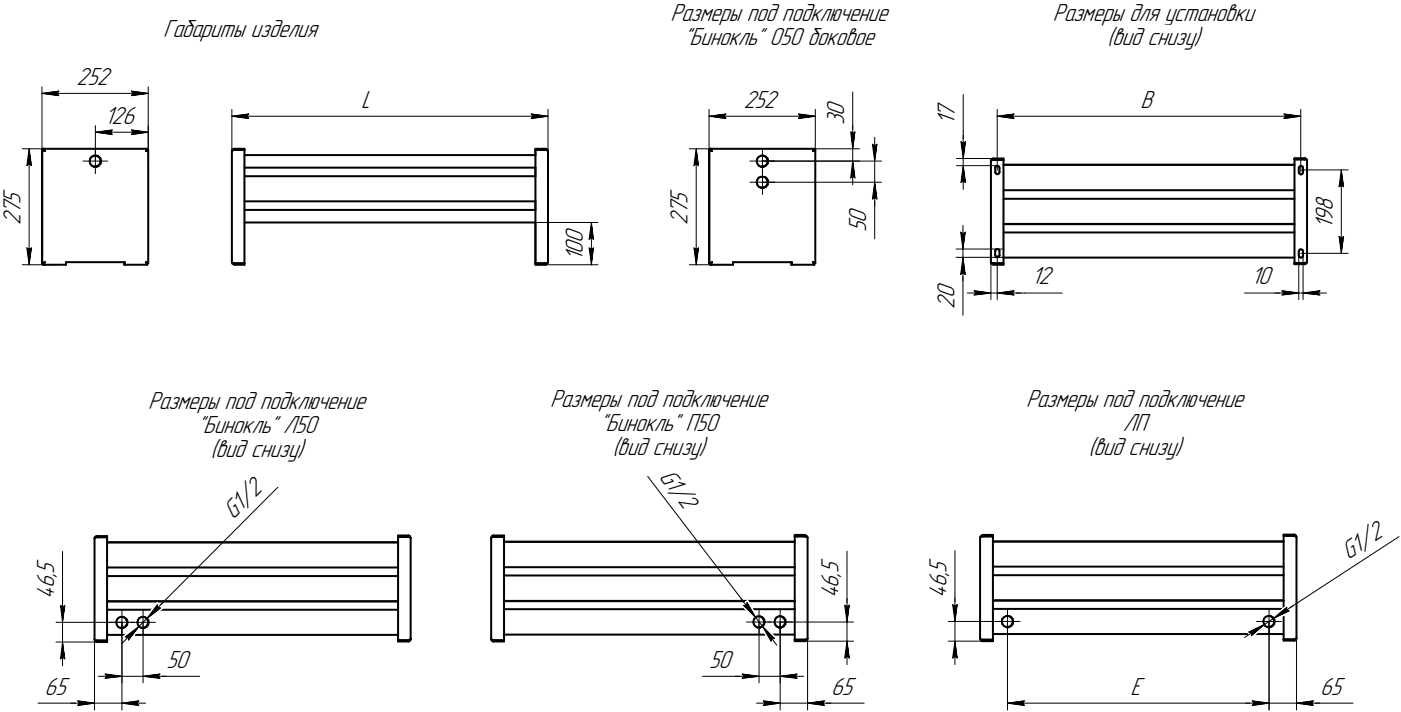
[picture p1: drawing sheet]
<svg xmlns="http://www.w3.org/2000/svg" width="415mm" height="211mm" viewBox="0 0 415 211" stroke-linecap="round" stroke-linejoin="round" font-family="sans-serif">
<defs><g id="words">
<g font-size="7.8">
<text x="48.4" y="11.1">Габариты изделия</text>
<text x="198.8" y="6.1">Размеры под подключение</text>
<text x="312.2" y="6.1">Размеры для установки</text>
<text x="202.7" y="13.2">&quot;Бинокль&quot; 050 боковое</text>
<text x="328.3" y="13.2">(вид снизу)</text>
<text x="22.7" y="25.2">252</text>
<text x="107.1" y="31.9">L</text>
<text x="220.5" y="31.9">252</text>
<text x="250.3" y="34.3" transform="rotate(-90 250.3 34.3)">0</text>
<text x="283.1" y="35" transform="rotate(-90 283.1 35)">7</text>
<text x="338.2" y="31.9">B</text>
<text x="31" y="36.7">126</text>
<text x="250.3" y="37.1" transform="rotate(-90 250.3 37.1)">3</text>
<text x="283.1" y="37.1" transform="rotate(-90 283.1 37.1)">1</text>
<text x="6.1" y="63.6" transform="rotate(-90 6.1 63.6)">7</text>
<text x="6.1" y="60.4" transform="rotate(-90 6.1 60.4)">5</text>
<text x="203.9" y="63.6" transform="rotate(-90 203.9 63.6)">7</text>
<text x="203.9" y="60.4" transform="rotate(-90 203.9 60.4)">5</text>
<text x="395.2" y="65.8" transform="rotate(-90 395.2 65.8)">9</text>
<text x="395.2" y="62.6" transform="rotate(-90 395.2 62.6)">8</text>
<text x="6.1" y="66.7" transform="rotate(-90 6.1 66.7)">2</text>
<text x="203.9" y="66.7" transform="rotate(-90 203.9 66.7)">2</text>
<text x="256.8" y="68.8" transform="rotate(-90 256.8 68.8)">5</text>
<text x="256.8" y="66" transform="rotate(-90 256.8 66)">0</text>
<text x="395.2" y="67.9" transform="rotate(-90 395.2 67.9)">1</text>
<text x="172.8" y="77.3" transform="rotate(-90 172.8 77.3)">1</text>
<text x="172.8" y="75.2" transform="rotate(-90 172.8 75.2)">0</text>
<text x="172.8" y="72.1" transform="rotate(-90 172.8 72.1)">0</text>
<text x="282.9" y="88.3" transform="rotate(-90 282.9 88.3)">0</text>
<text x="305.8" y="84.3">12</text>
<text x="370.9" y="84.3">10</text>
<text x="282.9" y="91.5" transform="rotate(-90 282.9 91.5)">2</text>
<text x="44" y="121.1">Размеры под подключение</text>
<text x="163.1" y="120.6">Размеры под подключение</text>
<text x="304.3" y="120.6">Размеры под подключение</text>
<text x="58.5" y="128.3">&quot;Бинокль&quot; Л50</text>
<text x="177.9" y="127.7">&quot;Бинокль&quot; П50</text>
<text x="332.9" y="127.7">ЛП</text>
<text x="62.4" y="135.4">(вид снизу)</text>
<text x="181.6" y="134.9">(вид снизу)</text>
<text x="322.7" y="134.9">(вид снизу)</text>
<text x="195.3" y="141.3" transform="rotate(53 195.3 141.3)">G1/2</text>
<text x="69.1" y="154.1" transform="rotate(-45 69.1 154.1)">G1/2</text>
<text x="399.8" y="165.9" transform="rotate(-33 399.8 165.9)">G1/2</text>
<text x="16" y="171.2" transform="rotate(-90 16 171.2)">,</text>
<text x="16" y="170.1" transform="rotate(-90 16 170.1)">5</text>
<text x="248.6" y="171" transform="rotate(-90 248.6 171)">,</text>
<text x="248.6" y="170" transform="rotate(-90 248.6 170)">5</text>
<text x="280.6" y="170.9" transform="rotate(-90 280.6 170.9)">,</text>
<text x="280.6" y="169.8" transform="rotate(-90 280.6 169.8)">5</text>
<text x="16" y="177.5" transform="rotate(-90 16 177.5)">4</text>
<text x="16" y="174.3" transform="rotate(-90 16 174.3)">6</text>
<text x="248.6" y="177.4" transform="rotate(-90 248.6 177.4)">4</text>
<text x="248.6" y="174.2" transform="rotate(-90 248.6 174.2)">6</text>
<text x="280.6" y="177.2" transform="rotate(-90 280.6 177.2)">4</text>
<text x="280.6" y="174.1" transform="rotate(-90 280.6 174.1)">6</text>
<text x="49.4" y="197.9">50</text>
<text x="210.2" y="197.9">50</text>
<text x="13.2" y="205.9">65</text>
<text x="246.4" y="205.9">65</text>
<text x="335.2" y="205.9">Е</text>
<text x="391.4" y="205.9">65</text>
</g>
</g></defs>
<g fill="none" stroke="#000" stroke-width=".59">
<path d="M12.4 44.4v33.7zM12.5 44.4h.1M12.5 44.4v33.7zM12.5 44.4l.8 .4zM12.5 44.4h.5zM12.8 44.1h.2zM12.8 44.4h.2zM12.8 44.1v.3zM13 44.1h30.6zM13 44.1l.3 .7zM13 44.1v.3zM13 44.4l.3 .4z"/>
<path d="M26.6 47.8l.2 .7zM26.8 47l-.2 .8zM26.8 48.5l.4 .6zM27.2 46.5l.7-.4zM27.2 46.5l-.4 .5zM27.2 49.1l.7 .3zM27.5 46.2h1.5zM27.8 49.4h.9zM27.9 46.1h.7zM27.9 49.4h.7zM28.6 46.1l.7 .4zM28.6 49.4l.7-.3z"/>
<path d="M28.6 49.4l.6-.4zM28.9 46.2l.3 .3zM29.2 46.5l.4 .5zM29.3 46.5l.5 .5zM29.6 47l.2 .8zM29.7 48.4l-.5 .6zM29.8 47l.2 .8zM29.8 48.5l-.5 .6zM29.8 47.8l-.1 .6zM30 47.8l-.2 .7zM43.3 44.8l.3-.4zM43.3 44.8l.6-.4z"/>
<path d="M43.5 44.6h.1M43.6 44.1v.3zM43.6 44.1l-.3 .7zM43.6 44.4h.3zM43.6 44.4l-.3 .4zM43.9 44.4v33.7zM68.7 44.8v32.9zM68.8 44.6l.3-.1zM68.8 44.6l-.1 .2zM68.9 44.4l-.2 .4zM68.9 44.4l.4-.3zM69.1 44.5l.4-.1z"/>
<path d="M69.3 44.1h.2zM69.5 44.4h.1M69.5 44.4h3zM69.5 44.1h3zM71.7 44.4h.2zM72.5 44.4v33.7zM72.5 44.1v.3zM72.5 52.2h86.2zM72.5 59.7h86.2zM72.5 46h86.2zM72.5 49.7h86.2zM158.7 44.4v33.7z"/>
<path d="M158.7 44.4v1.6zM158.7 49.7v2.5zM158.7 59.7v2.5zM158.7 44.4h3zM158.7 44.1v.3zM158.7 44.1h3zM159.3 44.4h.2zM161.7 44.4h.2zM161.7 44.1h.2zM161.9 44.4l.4 .2zM161.9 44.1l.4 .3zM162.3 44.6l.2 .2z"/>
<path d="M162.3 44.4l.2 .4zM162.5 44.8v32.9zM210.2 44.4v33.7zM210.3 44.4h.1M210.3 44.4v33.7zM210.3 44.4l.8 .4zM210.3 44.4h.4zM210.6 44.1h.1zM210.6 44.4h.1zM210.6 44.1v.3zM210.7 44.1h30.7zM210.7 44.1l.4 .7z"/>
<path d="M210.7 44.1v.3zM210.7 44.4l.4 .4zM224.4 47.8l.1 .7zM224.4 54l.1 .8zM224.5 47l-.1 .8zM224.5 48.5l.5 .6zM224.5 53.3l-.1 .7zM224.5 54.8l.5 .6zM225 46.5l.6-.4zM225 46.5l-.5 .5zM225 49.1l.6 .3zM225 52.7l.6-.3z"/>
<path d="M225 52.7l-.5 .6zM225 55.4l.6 .2zM225.6 49.4h.9zM225.6 55.6h.9zM225.6 46.1h.8zM225.6 49.4h.8zM225.6 52.4h.8zM225.6 55.6h.8zM226.4 46.1l.7 .4zM226.4 49.4l.7-.3zM226.4 49.4l.6-.4zM226.4 52.4l.7 .3z"/>
<path d="M226.4 55.6l.7-.2zM226.4 55.6l.6-.3zM226.7 46.2l.3 .3zM226.7 52.5l.3 .2zM227 46.5l.4 .5zM227 52.7l.4 .6zM227.1 46.5l.5 .5zM227.1 52.7l.5 .6zM227.4 47l.2 .8zM227.4 53.3l.2 .7zM227.5 48.4l-.5 .6zM227.5 54.7l-.5 .6z"/>
<path d="M227.6 47l.2 .8zM227.6 48.5l-.5 .6zM227.6 47.8l-.1 .6zM227.6 53.3l.2 .7zM227.6 54.8l-.5 .6zM227.6 54l-.1 .7zM227.8 47.8l-.2 .7zM227.8 54l-.2 .8zM241 44.8l.4-.4zM241 44.8l.7-.4zM241.2 44.6h.1M241.4 44.1v.3z"/>
<path d="M241.4 44.1l-.4 .7zM241.4 44.4h.3zM241.4 44.4l-.4 .4zM241.7 44.4v33.7zM293.8 47.8v29.9zM293.9 47.6l.3-.2zM293.9 47.6l-.1 .2zM294 47.2l-.2 .6zM294 47.2l.4-.2zM294.2 47.4h.4zM294.4 47h.2zM294.6 47.4h.1"/>
<path d="M294.6 47.4h2.9zM294.6 47h2.9zM295.1 49.6v.2zM295.1 51.1l.1 .3zM295.1 49.8v1.3zM295.2 51.4l.5 .2zM295.3 49.3l.4-.2zM295.3 49.3l-.2 .3zM295.7 51.6l.4-.1zM295.7 49.1l.5 .3zM296.2 49.4l.1 .4zM296.3 51.1l-.2 .4z"/>
<path d="M296.3 51.1h.1M296.3 49.8v1.3zM297.5 48.9h86.3zM297.5 47.4v30.7zM297.5 47v.4zM297.5 58.9h86.3zM297.5 56.4h86.3zM383.8 47.2v30.8zM383.8 46.9v.3zM383.8 46.9h3zM383.8 47.2h3zM384.5 47.2h.1"/>
<path d="M385.1 49.7h.1M385.1 51.1l.1 .4zM385.1 49.8v1.3zM385.2 51.5l.5 .2zM385.3 49.4l.4-.2zM385.3 49.4l-.2 .3zM385.7 51.7l.4-.1zM385.7 49.2l.5 .2zM386.2 49.4l.1 .4zM386.3 51.2l-.2 .4zM386.3 51.1v.1zM386.3 49.8v1.3z"/>
<path d="M386.9 47.2h.1M386.8 47.2h.1M386.9 46.9h.1M386.9 47.2l.4 .2zM386.9 46.9l.4 .3zM387.3 47.4l.2 .3zM387.3 47.2l.2 .4zM387.5 47.7v29.9zM387.5 47.7h.1M12.4 78.1h.1M12.5 78.1h.5zM12.5 78.1l.8-.4z"/>
<path d="M12.8 78.5h.2zM12.8 78.1h.2zM12.8 78.1v.4zM13 78.5h6.6zM13 78.1l.3-.4zM13 78.1v.4zM13.3 77.7l-.3 .8zM13.3 77.7l-.3 .4zM19.6 77.7h17.4zM19.6 77.7v.8zM36.8 78.1h.2zM36.8 78.1v.4z"/>
<path d="M36.8 78.5h.2zM36.8 77.7v.4zM37 77.7v.8zM37 78.5h6.6zM43.3 77.7l.3 .4zM43.3 77.7l.3 .8zM43.3 77.7l.6 .4zM43.6 78.1h.3zM43.6 78.1v.4zM68.7 77.7l.2 .4zM68.7 77.7l.2 .2zM68.9 78.1l.4 .3z"/>
<path d="M68.9 77.9l.5 .2zM69.3 78.4l.2 .1zM69.5 78.1h.1M69.4 78.1h.1M69.5 78.1h3zM69.5 78.5h3zM72.5 78.1v.4zM72.5 62.2h86.2zM72.5 66h86.2zM158.7 66v12.1zM158.7 78.1h3zM158.7 78.5h3z"/>
<path d="M158.7 78.1v.4zM161.7 78.5l.2-.1zM161.7 78.1h.2zM161.7 78.1l.4-.1zM161.9 78.4l.4-.3zM162.1 78l.3-.1zM162.5 77.7l-.2 .4zM162.5 77.7l-.1 .2zM210.2 78.1h.1M210.3 78.1h.4zM210.3 78.1l.8-.4zM210.6 78.5h.1z"/>
<path d="M210.6 78.1h.1zM210.6 78.1v.4zM210.7 78.5h6.6zM210.7 78.1l.4-.4zM210.7 78.1v.4zM211.1 77.7l-.4 .8zM211.1 77.7l-.4 .4zM217.3 77.7h17.5zM217.3 77.7v.8zM234.6 78.1h.2zM234.6 78.1v.4zM234.6 78.5h.2z"/>
<path d="M234.6 77.7v.4zM234.8 77.7v.8zM234.8 78.5h6.6zM241 77.7l.4 .4zM241 77.7l.4 .8zM241 77.7l.7 .4zM241.4 78.1h.3zM241.4 78.1v.4zM293.8 77.7l.2 .2zM293.8 77.7l.2 .4zM294 77.9l.5 .2zM294 78.1l.4 .3z"/>
<path d="M294.4 78.4l.2 .1zM294.5 78.1h.1M294.6 78.1h.1M294.6 78.5h2.9zM294.6 78.1h2.9zM295.1 74.3h.1M295.1 75.7l.1 .4zM295.1 74.4v1.3zM295.2 76.1l.5 .2zM295.3 73.9l.4-.1zM295.3 73.9l-.2 .4zM295.7 76.3l.4-.1z"/>
<path d="M295.7 73.8l.5 .2zM296.2 74l.1 .4zM296.3 75.8l-.2 .4zM296.3 75.8h.1M296.3 74.4v1.3zM297.5 78.1v.4zM297.5 66.5h86.3zM297.5 66.4h86.3zM297.5 76.4h86.3zM297.5 68.9h86.3zM383.8 78h3zM383.8 78.3h3z"/>
<path d="M383.8 78v.3zM385.1 74.4h.1M385.1 75.8l.1 .4zM385.1 74.5v1.3zM385.2 76.2l.5 .2zM385.3 74l.4-.1zM385.3 74l-.2 .4zM385.7 76.4l.4-.1zM385.7 73.9l.5 .2zM386.2 74.1l.1 .4zM386.3 75.9l-.2 .4zM386.3 75.9h.1"/>
<path d="M386.3 74.5v1.3zM386.9 78.3h.1M386.8 78l.4-.1zM386.9 78.3l.4-.2zM386.8 78h.1M387.2 77.9l.2-.2zM387.5 77.6l-.2 .5zM387.5 77.6l-.1 .1zM28 159.6v30zM28.1 159.4l.3-.1zM28.1 159.4l-.1 .2zM28.2 159.2l-.2 .4z"/>
<path d="M28.2 159.2l.4-.3zM28.4 159.3h.4zM28.6 158.9h.2zM28.8 159.3h.1M28.8 159.3h2.9zM28.8 158.9h2.9zM31.7 159.3v30.6zM31.7 158.9v.4zM118 159.2v30.6zM118 158.7v.4zM118 158.7h3zM118 159.2h3z"/>
<path d="M118 159.1h3zM118.6 159.2l.2-.1zM121 159.1h.1M121 159.2h.2zM121 158.7h.2zM121.2 159.2l.4 .1zM121.2 158.7l.4 .3zM121.6 159.3l.2 .2zM121.6 159l.2 .5zM121.8 159.5v29.9zM145.6 159.5v29.9zM145.7 159.3l.3-.1z"/>
<path d="M145.7 159.3l-.1 .2zM145.8 159l-.2 .5zM145.8 159l.4-.3zM146 159.2h.4zM146.2 158.7h.2zM146.4 159.1h3zM146.4 158.7h3zM146.4 159.1h.1M146.4 159.2h3zM149.4 159.2v30.6zM149.4 158.7v.4zM235.6 159v30.7z"/>
<path d="M235.6 158.6v.4zM235.6 158.6h3.1zM235.6 159h3.1zM236.3 159h.1M238.8 159h.1M238.7 159h.1M238.8 158.7h.1M238.8 159l.4 .2zM238.8 158.7l.4 .2zM239.2 159.2l.2 .1zM239.2 158.9l.2 .4zM239.4 159.3v30z"/>
<path d="M290.6 159.3v30zM290.6 159.3l.1-.1zM290.7 159.2l.3-.1zM290.8 158.9l-.2 .4zM290.8 158.9l.5-.2zM291 159.1l.3-.1zM291.3 158.7h.1M291.3 159h.1M291.3 159h3.1zM291.3 158.6h3.1zM294.4 159v30.7zM294.4 158.6v.4z"/>
<path d="M380.6 158.8v30.8zM380.6 158.5v.3zM380.6 158.5h3zM380.6 158.8h3zM381.3 158.8h.1M383.7 158.9h.1M383.6 158.8h.1M383.6 158.5h.2zM383.7 158.9l.5 .1zM383.8 158.5l.4 .2zM384.2 159l.2 .3zM384.2 158.7l.2 .6z"/>
<path d="M384.4 159.3v29.8zM31.7 160.8h86.3zM31.7 178.3h86.3zM31.7 178.2h86.3zM31.7 170.8h86.3zM31.7 168.2h86.3zM149.4 160.6h86.2zM149.4 178.2h86.2zM149.4 178.1h86.2zM149.4 170.6h86.2zM149.4 168.1h86.2zM294.4 160.5h86.2z"/>
<path d="M294.4 178.1h86.2zM294.4 178h86.2zM294.4 170.5h86.2zM294.4 168h86.2zM28 189.6l.2 .2zM28 189.6l.2 .5zM28.2 189.8l.4 .1zM28.2 190.1l.4 .2zM28.6 189.9h.2zM28.6 190.3h.2zM28.8 189.9h.1M28.8 190.3h2.9z"/>
<path d="M28.8 189.9h2.9zM31.7 189.9v.4zM31.7 188.2h86.3zM31.7 180.8h86.3zM34.5 184.5l.1 .8zM34.6 183.8l-.1 .7zM34.6 185.3l.5 .5zM35.1 183.2l.6-.3zM35.1 183.2l-.5 .6zM35.1 185.8l.6 .4zM35.6 186.1h1zM35.7 182.9h.8z"/>
<path d="M35.7 186.2h.8zM36.5 182.9l.7 .3zM36.5 186.2l.7-.4zM36.5 186.1l.6-.3zM36.7 183l.4 .2zM37.1 183.2l.4 .5zM37.2 183.2l.5 .5zM37.5 183.7l.2 .8zM37.6 185.2l-.5 .6zM37.7 183.7l.1 .8zM37.7 185.3l-.5 .5zM37.7 184.5l-.1 .7z"/>
<path d="M37.8 184.5l-.1 .8zM40.7 184.5l.2 .8zM40.9 183.8l-.2 .7zM40.9 185.3l.4 .5zM41.3 183.2l.7-.3zM41.3 183.2l-.4 .6zM41.3 185.8l.7 .4zM41.9 186.1h.9zM42 182.9h.8zM42 186.2h.8zM42.7 186.1l.6-.3zM42.8 182.9l.6 .3z"/>
<path d="M42.8 186.2l.6-.4zM43 183l.3 .2zM43.3 183.2l.5 .5zM43.4 183.2l.5 .5zM43.8 183.7l.1 .8zM43.8 185.2l-.5 .6zM43.9 183.7l.2 .8zM43.9 185.3l-.5 .5zM43.9 184.5l-.1 .7zM44.1 184.5l-.2 .8zM118 189.8h3zM118 190.2h3z"/>
<path d="M118 189.8v.4zM121 190.2h.2zM121 189.8l.4-.1zM121 189.8h.1M121.2 190.2l.4-.3zM121.4 189.7h.3zM121.8 189.5l-.2 .4zM121.8 189.4h.1M121.8 189.4l-.1 .3zM145.6 189.4l.2 .3zM145.6 189.4h.1M145.6 189.5l.2 .4z"/>
<path d="M145.8 189.7l.5 .1zM145.8 189.9l.4 .3zM146.2 190.2h.2zM146.3 189.8h.1M146.4 189.8h.1M146.4 190.2h3zM146.4 189.8h3zM149.4 189.8v.4zM149.4 188.1h86.2zM149.4 180.6h86.2zM223.4 184.4l.1 .7zM223.5 183.6l-.1 .8z"/>
<path d="M223.5 185.1l.4 .6zM223.9 183l.7-.3zM223.9 183l-.4 .6zM223.9 185.7l.7 .3zM224.5 186h1zM224.6 182.7h.8zM224.6 186h.8zM225.4 182.7l.7 .3zM225.4 186l.7-.3zM225.4 186l.6-.3zM225.6 182.9l.4 .1zM226 183l.4 .6z"/>
<path d="M226.1 183l.5 .6zM226.4 183.6l.2 .8zM226.5 185l-.5 .7zM226.6 183.6l.1 .8zM226.6 185.1l-.5 .6zM226.6 184.4l-.1 .6zM226.7 184.4l-.1 .7zM229.6 184.4l.2 .7zM229.8 183.6l-.2 .8zM229.8 185.1l.4 .6zM230.2 183l.7-.3zM230.2 183l-.4 .6z"/>
<path d="M230.2 185.7l.7 .3zM230.8 186h.9zM230.9 182.7h.7zM230.9 186h.7zM231.6 186l.6-.3zM231.6 182.7l.7 .3zM231.6 186l.7-.3zM231.9 182.9l.3 .1zM232.2 183l.5 .6zM232.3 183l.5 .6zM232.7 183.6l.1 .8zM232.7 185l-.5 .7z"/>
<path d="M232.8 183.6l.1 .8zM232.8 185.1l-.5 .6zM232.8 184.4l-.1 .6zM232.9 184.4l-.1 .7zM235.6 189.7h3.1zM235.6 190.1h3.1zM235.6 189.7v.4zM238.8 190.1h.1M238.7 189.7h.3zM238.7 189.7h.1M238.8 190.1l.4-.3zM239 189.7l.3-.2z"/>
<path d="M239.3 189.5l.1-.2zM239.4 189.3l-.2 .5zM290.6 189.3l.1 .3zM290.6 189.3l.2 .5zM290.7 189.6l.6 .1zM290.8 189.8l.5 .3zM291.3 189.7h.1M291.3 190.1h.1M291.3 190.1h3.1zM291.3 189.7h3.1zM294.4 189.7v.4zM294.4 188h86.2z"/>
<path d="M294.4 180.5h86.2zM297 184.2l.2 .8zM297.2 183.5l-.2 .7zM297.2 185l.5 .6zM297.7 183l.7-.4zM297.7 183l-.5 .5zM297.7 185.6l.7 .3zM298.3 185.8h.9zM298.4 182.6h.7zM298.4 185.9h.7zM299 185.8l.7-.3zM299.1 182.6l.7 .4z"/>
<path d="M299.1 185.9l.7-.3zM299.4 182.7l.2 .3zM299.6 183l.5 .5zM299.8 183l.4 .5zM300.1 183.5l.2 .7zM300.1 184.9l-.4 .6zM300.2 183.5l.2 .7zM300.2 185l-.4 .6zM300.3 184.2l-.2 .7zM300.4 184.2l-.2 .8zM374.6 184.2l.1 .8zM374.7 183.5l-.1 .7z"/>
<path d="M374.7 185l.5 .6zM375.2 183l.6-.4zM375.2 183l-.5 .5zM375.2 185.6l.6 .3zM375.8 185.8h.9zM375.8 182.6h.8zM375.8 185.9h.8zM376.6 182.6l.7 .4zM376.6 185.9l.7-.3zM376.6 185.8l.6-.3zM376.9 182.7l.3 .3zM377.2 183l.4 .5z"/>
<path d="M377.3 183l.5 .5zM377.6 183.5l.2 .7zM377.7 184.9l-.5 .6zM377.8 183.5l.2 .7zM377.8 185l-.5 .6zM377.8 184.2l-.1 .7zM378 184.2l-.2 .8zM380.6 189.6h3zM380.6 189.9h3zM380.6 189.6v.3zM383.6 189.9h.2zM383.6 189.6l.4-.1z"/>
<path d="M383.6 189.6h.1M383.8 189.9l.4-.2zM384 189.5l.2-.1zM384.4 189.2l-.2 .5zM384.4 189.1h.1M384.4 189.1l-.2 .3z"/>
</g>
<g fill="none" stroke="#000" stroke-width=".3">
<path d="M12.4 25.7v18.7zM12.4 27.7l5-.7zM12.4 27.7l5 .7zM12.4 27.7h31.5zM16.9 27.7l.5 .7zM17.4 27l-.5 .7zM28.3 37.3v10.5zM28.3 39.2l5-.7zM28.3 39.2l5 .7zM28.3 39.2h15.6zM32.8 39.2l.5 .7zM33.3 38.5l-.5 .7z"/>
<path d="M38.9 28.4l5-.7zM38.9 27l.6 .7zM38.9 27l5 .7zM38.9 39.9l5-.7zM38.9 38.5l.6 .7zM38.9 38.5l5 .7zM39.5 27.7l-.6 .7zM39.5 39.2l-.6 .7zM43.9 25.7v18.7zM43.9 37.3v10.5zM68.7 32.4v12.4zM68.7 34.5l5-.7z"/>
<path d="M68.7 34.5l5 .6zM68.7 34.5h93.8zM73.2 34.5l.5 .6zM73.7 33.8l-.5 .7zM157.5 35.1l5-.6zM157.5 33.8l.5 .7zM157.5 33.8l5 .7zM158 34.5l-.5 .6zM162.5 32.4v12.4zM210.2 32.4v12zM210.2 34.5l5-.7zM210.2 34.5l5 .6z"/>
<path d="M210.2 34.5h31.5zM214.7 34.5l.5 .6zM215.2 33.8l-.5 .7zM236.7 35.1l5-.6zM236.7 33.8l.5 .7zM236.7 33.8l5 .7zM237.2 34.5l-.5 .6zM241.7 32.4v12zM252.2 39.1l.6 .4zM252.2 39.1l.6 5zM252.8 39v5.1zM252.8 27.3v11.7z"/>
<path d="M252.8 39.5l.7-.4zM252.8 37.1v7zM253.5 39.1l-.7 5zM285.6 39.1v7.9zM285.6 28v11.1zM295.7 32.4v18.1zM295.7 34.5l5-.7zM295.7 34.5l5 .6zM295.7 34.5h90zM300.1 34.5l.6 .6zM300.7 33.8l-.6 .7zM380.7 35.1l5-.6z"/>
<path d="M380.7 33.8l.5 .7zM380.7 33.8l5 .7zM381.2 34.5l-.5 .6zM385.7 32.4v18.7zM6.6 44.1h6.4zM8 49.1l.6-.5zM8.6 44.1l.7 5zM8.6 48.6l.7 .5zM8.6 44.1l-.6 5zM8.6 44.1v34.4zM24.6 47.8h3.7zM28.3 47.8h3.6z"/>
<path d="M28.3 47.8v3.7zM28.3 44.1v3.7zM204.4 44.1h6.3zM205.7 49.1l.7-.5zM206.4 44.1l.7 5zM206.4 48.6l.7 .5zM206.4 44.1l-.7 5zM206.4 44.1v34.4zM222.3 47.8h3.8zM222.3 54h3.8zM225.9 47.8h35.5zM226.1 47.8h3.6z"/>
<path d="M226.1 47.8v3.7zM226.1 44.1v3.7zM226.1 54h3.6zM226.1 54v3.7zM226.1 50.3v3.7zM226.1 54h35.3zM226.1 47.8h28.7zM226.1 44.1h28.7zM252.2 52.7l.6-.5zM252.8 47.8l-.6 4.9zM252.8 52.2l.7 .5zM252.8 47.8l.7 4.9z"/>
<path d="M252.8 47.8v7zM252.8 44.1v3.7zM258.7 42.8l.6 .5zM258.7 42.8l.6 5zM258.7 59l.6-.5zM259.3 54v5zM259.3 59v11.8zM259.3 43.3l.7-.5zM259.3 40.7v7.1zM259.3 54l-.6 5zM259.3 58.5l.7 .5zM259.3 54l.7 5z"/>
<path d="M259.3 54v7zM259.3 47.8v6.2zM260 42.8l-.7 5zM283.5 49.1h12.2zM283.5 47h12.2zM284.9 54.1l.7-.4zM284.9 42l.7 .5zM284.9 42l.7 5zM285.6 49.1l-.7 5zM285.6 53.7l.7 .4zM285.6 49.1l.7 5zM285.6 49.1v7z"/>
<path d="M285.6 42.5l.7-.5zM285.6 40v7zM285.6 47v2.1zM286.3 42l-.7 5zM385.7 50.4h14zM397 55.4l.7-.5zM397.7 50.4l.7 5zM397.7 54.9l.7 .5zM397.7 50.4l-.7 5zM397.7 50.4v24.7zM6.6 78.5h9.7zM8 73.5l.6 5z"/>
<path d="M8 73.5l.6 .4zM8.6 73.9l.7-.4zM9.3 73.5l-.7 5zM158.7 78.5h18.6zM158.7 66h18.6zM174.7 73.5l.6 5zM174.7 73.5l.6 .4zM174.7 71l.6-.6zM175.3 73.9l.6-.4zM175.3 66l.6 5zM175.3 70.4l.6 .6zM175.3 66l-.6 5z"/>
<path d="M175.3 66v12.5zM175.9 73.5l-.6 5zM204.4 78.5h9.6zM205.7 73.5l.7 5zM205.7 73.5l.7 .4zM206.4 73.9l.7-.4zM207.1 73.5l-.7 5zM283.5 73.8h14.2zM283.5 76.3h14.2zM284.8 68.8l.7 .5zM284.8 68.8l.7 5zM285.5 76.3v5.1z"/>
<path d="M285.5 69.3l.7-.5zM285.5 66.8v7zM285.5 76.3l-.7 5.1zM285.5 76.3l.7 5.1zM285.5 76.3v7zM285.5 73.8v2.5zM286.2 68.8l-.7 5zM293.8 77.7v11.1zM295.7 75.7v13.1zM385.1 75.1v13.7zM385.7 75.1h14zM386.3 75.1v13.7z"/>
<path d="M397 70.1l.7 5zM397 70.1l.7 .5zM397.7 70.6l.7-.5zM398.4 70.1l-.7 5zM284.8 81.4l.7-.5zM285.5 81.4v12.1zM285.5 80.9l.7 .5zM286.8 86.9h7zM288.8 86.2l5 .7zM288.8 86.2l.5 .7zM288.8 87.5l5-.6zM289.3 86.9l-.5 .6z"/>
<path d="M293.8 86.9h1.9zM295.7 86.9h8.1zM295.7 86.9l5 .6zM295.7 86.9l5-.7zM295.7 86.9h7zM300.1 86.9l.6 .6zM300.7 86.2l-.6 .7zM303.8 86.9h11.2zM369 86.9h11.1zM378 86.9h7.1zM380.1 86.9h5zM380.1 86.2l5 .7z"/>
<path d="M380.1 86.2l.5 .7zM380.1 87.5l5-.6zM380.6 86.9l-.5 .6zM385.1 86.9h1.2zM386.3 86.9l5 .6zM386.3 86.9l5-.7zM386.3 86.9h7zM390.8 86.9l.5 .6zM391.3 86.2l-.5 .7zM82.4 144.4l-38.8 38.9zM192 141.2l32 41.8zM17.9 179.5l.6 .5z"/>
<path d="M17.9 179.5l.6 5zM18.5 179.5v5zM18.5 163.5v16zM18.5 177.5v7zM19.2 179.5l-.7 5zM46.7 179.3v.8zM46.7 179.3l-3.1 4zM219.7 177.5l4.3 5.5zM220.5 179.5h.7zM220.5 179.5l3.5 3.5zM221.5 178.6l2.5 4.4zM221.5 178.6l-.3 .9z"/>
<path d="M250.4 179.4l.7 .4zM250.4 179.4l.7 5zM251.1 179.4v5zM251.1 163.4v16zM251.1 179.8l.7-.4zM251.1 177.4v7zM251.8 179.4l-.7 5zM282.4 179.2l.7 .5zM282.4 179.2l.7 5zM283.1 179.2v5zM283.1 163.2v16zM283.1 179.7l.7-.5z"/>
<path d="M283.1 177.2v7zM283.8 179.2l-.7 5zM16.6 190.3h15.1zM16.6 184.5h19.6zM17.9 195.3l.6-.5zM18.5 190.3l-.6 5zM18.5 194.8l.7 .5zM18.5 190.3l.7 5zM18.5 190.3v7.1zM18.5 180l.7-.5zM18.5 184.5v5.8zM28 184.8v25.7z"/>
<path d="M31.2 199.8l5 .7zM31.2 199.8l.5 .7zM32.4 184.5h3.8zM36.2 184.5h3.6zM36.2 184.5v3.7zM36.2 180.8v3.7zM36.2 184.5v26zM36.2 184.5v17.9zM37.2 188.8l4-3.1zM37.2 188.8l.8 .1zM38 188.9l.1 .8zM38.7 184.5h3.7z"/>
<path d="M41.2 185.7l-3.1 4zM41.2 185.7l-5 5zM42.4 184.5h3.7zM42.4 184.5v3.7zM42.4 180.8v3.7zM42.4 184.5v17.9zM43.6 183.3l4-3zM43.6 183.3l4.9-4.9zM43.6 183.3l-2.4 2.4zM46.7 180.1l.9 .2zM47.4 199.8l-.5 .7zM220 199.8l5 .7z"/>
<path d="M220 199.8l.6 .7zM221.3 184.4h3.7zM224 183l2.1 2.7zM225 184.4h3.7zM225 184.4v3.6zM225 180.7v3.7zM225 184.4v18zM226.1 185.7l2.5 4.4zM226.1 185.7l3.5 3.6zM226.1 185.7l4.2 5.6zM227.6 184.4h3.7zM228.8 189.3l-.2 .8z"/>
<path d="M228.8 189.3h.8zM231.3 184.4h3.6zM231.3 184.4v3.6zM231.3 180.7v3.7zM231.3 184.4v26.1zM231.3 184.4v18zM231.3 184.4h21.8zM235.6 190.1h17.5zM236.3 199.8l-.5 .7zM239.4 189.3v21.2zM250.4 195.1l.7-.5zM251.1 190.1l-.7 5z"/>
<path d="M251.1 194.6l.7 .5zM251.1 190.1l.7 5zM251.1 190.1v6.9zM251.1 184.4v5.7zM281.2 184.2h17.5zM281.2 190.1h13.2zM282.4 195.1l.7-.5zM283.1 190.1l-.7 5zM283.1 194.6l.7 .5zM283.1 190.1l.7 5zM283.1 190.1v6.9zM283.1 184.2v5.9z"/>
<path d="M295.1 184.2h3.6zM298.7 184.2h3.7zM298.7 184.2v3.8zM298.7 180.6v3.6zM298.7 184.2v26.3zM369 189l5.8-3.8zM370.2 187.4l4.6-2.2zM370.2 187.4l.9 .2zM371 188.5l3.8-3.3zM371.1 187.6l-.1 .9zM372.5 184.2h3.8zM374.8 185.2l2.8-1.9z"/>
<path d="M376.3 184.2h3.6zM376.3 184.2v3.8zM376.3 180.6v3.6zM376.3 184.2v26.3zM377.6 183.3l37.2-24.2zM377.6 183.3l4.6-2.2zM377.6 183.3l3.9-3.3zM377.6 183.3l5.9-3.8zM381.4 180.8l.8 .3zM381.5 180l-.1 .8zM384.4 189.1v21.4zM11.3 208.4h11.7z"/>
<path d="M21 208.4h7zM23 208.4h5zM23 207.8l5 .6zM23 207.8l.5 .6zM23 209.1l5-.7zM23.5 208.4l-.5 .7zM28 208.4h8.2zM29.1 200.5h7.1zM31.2 201.1l5-.6zM31.7 200.5l-.5 .6zM36.2 208.4l4.9 .7zM36.2 208.4l4.9-.6z"/>
<path d="M36.2 208.4h7zM36.2 200.5h6.2zM40.6 208.4l.5 .7zM41.1 207.8l-.5 .6zM42.4 200.5h5zM42.4 200.5l5 .6zM42.4 200.5l5-.7zM42.4 200.5h7zM46.9 200.5l.5 .6zM47.4 200.5h11.8zM208.3 200.5h11.7zM218 200.5h7z"/>
<path d="M220 200.5h5zM220 201.1l5-.6zM220.6 200.5l-.6 .6zM224.3 208.4h7zM225 200.5h6.3zM226.3 207.8l5 .6zM226.3 207.8l.4 .6zM226.3 209.1l5-.7zM226.7 208.4l-.4 .7zM231.3 208.4h8.1zM231.3 200.5l5 .6zM231.3 200.5l5-.7z"/>
<path d="M231.3 200.5h7zM235.8 200.5l.5 .6zM239.4 208.4h5zM239.4 208.4l5 .7zM239.4 208.4l5-.6zM239.4 208.4h7zM243.9 208.4l.5 .7zM244.4 208.4h11.8zM244.4 207.8l-.5 .6zM298.7 208.4l5-.6zM298.7 208.4l5 .7zM298.7 208.4h77.6z"/>
<path d="M303.3 208.4l.4 .7zM303.7 207.8l-.4 .6zM369.2 208.4h7.1zM371.3 207.8l5 .6zM371.3 207.8l.5 .6zM371.3 209.1l5-.7zM371.8 208.4l-.5 .7zM376.3 208.4h8.1zM384.4 208.4h5zM384.4 208.4l5 .7zM384.4 208.4l5-.6zM384.4 208.4h6.9z"/>
<path d="M388.9 208.4l.5 .7zM389.4 208.4h11.8zM389.4 207.8l-.5 .6z"/>
</g>
<g fill="#fff" stroke="#fff" stroke-width=".3">
<path d="M.5 55.8h7.1zM.5 55.9h7.1zM.5 56h7.1zM.5 56h7.1zM.5 56.1h7.1zM.5 56.2h7.1zM.5 56.3h7.1zM.5 56.4h7.1zM.5 56.5h7.1zM.5 56.6h7.1zM.5 56.6h7.1zM.5 56.7h7.1zM.5 56.8h7.1zM.5 56.9h7.1zM.5 57h7.1zM.5 57.1h7.1zM.5 57.1h7.1zM.5 57.2h7.1zM.5 57.3h7.1zM.5 57.4h7.1zM.5 57.5h7.1zM.5 57.6h7.1zM.5 57.7h7.1zM.5 57.7h7.1zM.5 57.8h7.1zM.5 57.9h7.1zM.5 58h7.1zM.5 58.1h7.1zM.5 58.2h7.1zM.5 58.3h7.1zM.5 58.3h7.1zM.5 58.4h7.1zM.5 58.5h7.1zM.5 58.6h7.1zM.5 58.7h7.1zM.5 58.8h7.1zM.5 58.8h7.1zM.5 58.9h7.1zM.5 59h7.1zM.5 59.1h7.1zM.5 59.2h7.1zM.5 59.3h7.1zM.5 59.4h7.1zM.5 59.4h7.1zM.5 59.5h7.1zM.5 59.6h7.1zM.5 59.7h7.1zM.5 59.8h7.1zM.5 59.9h7.1zM.5 59.9h7.1zM.5 60h7.1zM.5 60.1h7.1zM.5 60.2h7.1zM.5 60.3h7.1zM.5 60.4h7.1zM.5 60.5h7.1zM.5 60.5h7.1zM.5 60.6h7.1zM.5 60.7h7.1zM.5 60.8h7.1zM.5 60.9h7.1zM.5 61h7.1zM.5 61h7.1zM.5 61.1h7.1zM.5 61.2h7.1zM.5 61.3h7.1zM.5 61.4h7.1zM.5 61.5h7.1zM.5 61.6h7.1zM.5 61.6h7.1zM.5 61.7h7.1zM.5 61.8h7.1zM.5 61.9h7.1zM.5 62h7.1zM.5 62.1h7.1zM.5 62.1h7.1zM.5 62.2h7.1zM.5 62.3h7.1zM.5 62.4h7.1zM.5 62.5h7.1zM.5 62.6h7.1zM.5 62.7h7.1zM.5 62.7h7.1zM.5 62.8h7.1zM.5 62.9h7.1zM.5 63h7.1zM.5 63.1h7.1zM.5 63.2h7.1zM.5 63.2h7.1zM.5 63.3h7.1zM.5 63.4h7.1zM.5 63.5h7.1zM.5 63.6h7.1zM.5 63.7h7.1zM.5 63.8h7.1zM.5 63.8h7.1zM.5 63.9h7.1zM.5 64h7.1zM.5 64.1h7.1zM.5 64.2h7.1zM.5 64.3h7.1zM.5 64.3h7.1zM.5 64.4h7.1zM.5 64.5h7.1zM.5 64.6h7.1zM.5 64.7h7.1zM.5 64.8h7.1zM.5 64.9h7.1zM.5 64.9h7.1zM.5 65h7.1zM.5 65.1h7.1zM.5 65.2h7.1zM.5 65.3h7.1zM.5 65.4h7.1zM.5 65.4h7.1zM.5 65.5h7.1zM.5 65.6h7.1zM.5 65.7h7.1zM.5 65.8h7.1zM.5 65.9h7.1zM.5 66h7.1zM.5 66h7.1zM.5 66.1h7.1zM.5 66.2h7.1zM.5 66.3h7.1zM.5 66.4h7.1zM.5 66.5h7.1zM.5 66.5h7.1zM.5 66.6h7.1z"/>
<path d="M8.6 44.4h.2zM8.6 44.4h.2zM8.5 44.5h.4zM8.5 44.6h.4zM8.4 44.7h.5zM8.4 44.8h.6zM8.4 44.9h.6zM8.3 45h.8zM8.3 45h.8zM8.2 45.1h.9zM8.2 45.2h.9zM8.1 45.3h1zM8.1 45.4h1.1zM8.1 45.5h1.1zM8 45.6h1.3zM8 45.6h1.3zM8 45.7h1.4zM8 45.8h1.4zM7.9 45.9h1.5zM7.9 46h1.6zM7.9 46.1h1.6zM7.9 46.1h1.6zM7.9 46.2h1.6zM7.9 46.3h1.6zM7.9 46.4h1.6zM7.9 46.5h1.6zM7.8 46.6h1.7zM7.8 46.7h1.8zM7.8 46.7h1.8zM7.8 46.8h1.8zM7.8 46.9h1.8zM7.8 47h1.8zM7.8 47.1h1.8zM7.7 47.2h1.9zM7.7 47.2h1.9zM7.7 47.3h1.9zM7.7 47.4h2zM7.7 47.5h2zM7.7 47.6h2zM7.7 47.7h2zM7.6 47.8h2.1zM7.6 47.8h2.1zM7.6 47.9h2.1zM7.6 48h2.1zM7.6 48.1h2.1zM7.6 48.2h2.1zM7.6 48.3h2.1zM7.6 48.3h2.1zM7.5 48.4h2.2zM7.5 48.5h2.2zM7.5 48.6h2.2zM7.5 48.7h2.2zM7.5 48.8h2.2zM7.5 48.9h2.2zM7.5 48.9h2.3zM7.5 49h2.3zM7.5 49.1h2.3zM7.5 49.2h2.3zM7.5 49.3h2.3zM7.5 49.4h2.3zM7.5 49.4h2.3zM7.5 49.5h2.3z"/>
<path d="M7.4 73h2.4zM7.5 73.1h2.3zM7.5 73.2h2.3zM7.5 73.2h2.3zM7.5 73.3h2.3zM7.5 73.4h2.3zM7.5 73.5h2.3zM7.5 73.6h2.3zM7.5 73.7h2.3zM7.5 73.7h2.2zM7.5 73.8h2.2zM7.5 73.9h2.2zM7.5 74h2.2zM7.5 74.1h2.2zM7.5 74.2h2.2zM7.6 74.3h2.1zM7.6 74.3h2.1zM7.6 74.4h2.1zM7.6 74.5h2.1zM7.6 74.6h2.1zM7.6 74.7h2.1zM7.6 74.8h2.1zM7.7 74.8h2zM7.7 74.9h2zM7.7 75h2zM7.7 75.1h2zM7.7 75.2h1.9zM7.7 75.3h1.9zM7.7 75.4h1.9zM7.8 75.4h1.8zM7.8 75.5h1.8zM7.8 75.6h1.8zM7.8 75.7h1.8zM7.8 75.8h1.8zM7.8 75.9h1.8zM7.8 75.9h1.7zM7.9 76h1.6zM7.9 76.1h1.6zM7.9 76.2h1.6zM7.9 76.3h1.6zM7.9 76.4h1.6zM7.9 76.5h1.6zM7.9 76.5h1.6zM7.9 76.6h1.5zM8 76.7h1.4zM8 76.8h1.4zM8 76.9h1.3zM8 77h1.3zM8.1 77h1.1zM8.1 77.1h1.1zM8.1 77.2h1.1zM8.2 77.3h.9zM8.2 77.4h.9zM8.3 77.5h.8zM8.3 77.6h.8zM8.3 77.6h.8zM8.4 77.7h.6zM8.4 77.8h.6zM8.5 77.9h.4zM8.5 78h.4zM8.5 78.1h.4zM8.6 78.1h.2zM8.6 78.2h.2z"/>
<path d="M22.7 19.6h11zM22.7 19.6h11zM22.7 19.7h11zM22.7 19.8h11zM22.7 19.9h11zM22.7 20h11zM22.7 20.1h11zM22.7 20.2h11zM22.7 20.2h11zM22.7 20.3h11zM22.7 20.4h11zM22.7 20.5h11zM22.7 20.6h11zM22.7 20.7h11zM22.7 20.7h11zM22.7 20.8h11zM22.7 20.9h11zM22.7 21h11zM22.7 21.1h11zM22.7 21.2h11zM22.7 21.3h11zM22.7 21.3h11zM22.7 21.4h11zM22.7 21.5h11zM22.7 21.6h11zM22.7 21.7h11zM22.7 21.8h11zM22.7 21.8h11zM22.7 21.9h11zM22.7 22h11zM22.7 22.1h11zM22.7 22.2h11zM22.7 22.3h11zM22.7 22.4h11zM22.7 22.4h11zM22.7 22.5h11zM22.7 22.6h11zM22.7 22.7h11zM22.7 22.8h11zM22.7 22.9h11zM22.7 22.9h11zM22.7 23h11zM22.7 23.1h11zM22.7 23.2h11zM22.7 23.3h11zM22.7 23.4h11zM22.7 23.5h11zM22.7 23.5h11zM22.7 23.6h11zM22.7 23.7h11zM22.7 23.8h11zM22.7 23.9h11zM22.7 24h11zM22.7 24h11zM22.7 24.1h11zM22.7 24.2h11zM22.7 24.3h11zM22.7 24.4h11zM22.7 24.5h11zM22.7 24.6h11zM22.7 24.6h11zM22.7 24.7h11zM22.7 24.8h11zM22.7 24.9h11zM22.7 25h11zM22.7 25.1h11zM22.7 25.1h11zM22.7 25.2h11zM22.7 25.3h11zM22.7 25.4h11zM22.7 25.5h11zM22.7 25.6h11zM22.7 25.7h11zM22.7 25.7h11zM22.7 25.8h11zM22.7 25.9h11zM22.7 26h11zM22.7 26.1h11zM22.7 26.2h11zM22.7 26.2h11zM22.7 26.3h11zM22.7 26.4h11zM22.7 26.5h11zM22.7 26.6h11z"/>
<path d="M17.4 26.6h.5zM16.8 26.7h1.1zM16.1 26.8h1.8zM15.5 26.8h2.4zM14.9 26.9h3zM14.2 27h3.7zM14.1 27.1h3.8zM13.8 27.2h4.1zM13.6 27.3h4.3zM13.4 27.3h4.5zM13.1 27.4h4.8zM13 27.5h4.9zM12.7 27.6h5.2zM12.4 27.7h5.5zM12.7 27.8h5.2zM12.9 27.9h5zM13 27.9h4.9zM13.3 28h4.6zM13.5 28.1h4.4zM13.6 28.2h4.3zM13.9 28.3h4zM14.1 28.4h3.8zM14.2 28.4h3.7zM14.9 28.5h3zM15.5 28.6h2.4zM16.1 28.7h1.8zM16.8 28.8h1.1zM17.4 28.9h.5z"/>
<path d="M38.5 26.6h.7zM38.5 26.7h1.3zM38.5 26.8h1.9zM38.5 26.8h2.5zM38.5 26.9h3.1zM38.5 27h3.7zM38.5 27.1h3.9zM38.5 27.2h4.2zM38.5 27.3h4.3zM38.5 27.3h4.6zM38.5 27.4h4.8zM38.5 27.5h5zM38.5 27.6h5.3zM38.5 27.7h5.4zM38.5 27.8h5.3zM38.5 27.9h5.1zM38.5 27.9h4.8zM38.5 28h4.7zM38.5 28.1h4.5zM38.5 28.2h4.3zM38.5 28.3h4.1zM38.5 28.4h3.9zM38.5 28.4h3.7zM38.5 28.5h3.1zM38.5 28.6h2.5zM38.5 28.7h1.9zM38.5 28.8h1.3zM38.5 28.9h.7z"/>
<path d="M107.1 26.3h4.3zM107.1 26.4h4.3zM107.1 26.5h4.3zM107.1 26.6h4.3zM107.1 26.7h4.3zM107.1 26.8h4.3zM107.1 26.8h4.3zM107.1 26.9h4.3zM107.1 27h4.3zM107.1 27.1h4.3zM107.1 27.2h4.3zM107.1 27.3h4.3zM107.1 27.3h4.3zM107.1 27.4h4.3zM107.1 27.5h4.3zM107.1 27.6h4.3zM107.1 27.7h4.3zM107.1 27.8h4.3zM107.1 27.9h4.3zM107.1 27.9h4.3zM107.1 28h4.3zM107.1 28.1h4.3zM107.1 28.2h4.3zM107.1 28.3h4.3zM107.1 28.4h4.3zM107.1 28.4h4.3zM107.1 28.5h4.3zM107.1 28.6h4.3zM107.1 28.7h4.3zM107.1 28.8h4.3zM107.1 28.9h4.3zM107.1 29h4.3zM107.1 29h4.3zM107.1 29.1h4.3zM107.1 29.2h4.3zM107.1 29.3h4.3zM107.1 29.4h4.3zM107.1 29.5h4.3zM107.1 29.5h4.3zM107.1 29.6h4.3zM107.1 29.7h4.3zM107.1 29.8h4.3zM107.1 29.9h4.3zM107.1 30h4.3zM107.1 30.1h4.3zM107.1 30.1h4.3zM107.1 30.2h4.3zM107.1 30.3h4.3zM107.1 30.4h4.3zM107.1 30.5h4.3zM107.1 30.6h4.3zM107.1 30.6h4.3zM107.1 30.7h4.3zM107.1 30.8h4.3zM107.1 30.9h4.3zM107.1 31h4.3zM107.1 31.1h4.3zM107.1 31.2h4.3zM107.1 31.2h4.3zM107.1 31.3h4.3zM107.1 31.4h4.3zM107.1 31.5h4.3zM107.1 31.6h4.3zM107.1 31.7h4.3zM107.1 31.7h4.3zM107.1 31.8h4.3zM107.1 31.9h4.3zM107.1 32h4.3zM107.1 32.1h4.3zM107.1 32.2h4.3zM107.1 32.3h4.3zM107.1 32.3h4.3zM107.1 32.4h4.3zM107.1 32.5h4.3zM107.1 32.6h4.3zM107.1 32.7h4.3zM107.1 32.8h4.3zM107.1 32.9h4.3zM107.1 32.9h4.3zM107.1 33h4.3zM107.1 33.1h4.3zM107.1 33.2h4.3zM107.1 33.3h4.3zM107.1 33.4h4.3z"/>
<path d="M73.6 33.4h.7zM72.8 33.4h1.5zM72.1 33.5h2.2zM71.3 33.6h3zM70.5 33.7h3.8zM70.4 33.8h3.9zM70.2 33.9h4.1zM69.9 34h4.4zM69.8 34h4.5zM69.6 34.1h4.7zM69.3 34.2h5zM69.2 34.3h5.1zM69 34.4h5.3zM68.7 34.5h5.6zM69 34.5h5.3zM69.2 34.6h5.1zM69.3 34.7h5zM69.6 34.8h4.7zM69.8 34.9h4.5zM69.9 35h4.4zM70.2 35.1h4.1zM70.4 35.1h3.9zM70.5 35.2h3.8zM71.2 35.3h3.1zM71.8 35.4h2.5zM72.4 35.5h1.9zM73.1 35.6h1.2zM73.7 35.6h.6z"/>
<path d="M157 33.4h.7zM157 33.4h1.5zM157 33.5h2.3zM157 33.6h3zM157 33.7h3.7zM157 33.8h4zM157 33.9h4.1zM157 34h4.3zM157 34h4.5zM157 34.1h4.7zM157 34.2h4.9zM157 34.3h5.1zM157 34.4h5.3zM157 34.5h5.5zM157 34.5h5.3zM157 34.6h5.1zM157 34.7h4.9zM157 34.8h4.7zM157 34.9h4.5zM157 35h4.3zM157 35.1h4.1zM157 35.1h4zM157 35.2h3.7zM157 35.3h3.1zM157 35.4h2.5zM157 35.5h1.8zM157 35.6h1.2zM157 35.6h.6z"/>
<path d="M167.2 67.1h7.1zM167.2 67.1h7.1zM167.2 67.2h7.1zM167.2 67.3h7.1zM167.2 67.4h7.1zM167.2 67.5h7.1zM167.2 67.6h7.1zM167.2 67.6h7.1zM167.2 67.7h7.1zM167.2 67.8h7.1zM167.2 67.9h7.1zM167.2 68h7.1zM167.2 68.1h7.1zM167.2 68.2h7.1zM167.2 68.2h7.1zM167.2 68.3h7.1zM167.2 68.4h7.1zM167.2 68.5h7.1zM167.2 68.6h7.1zM167.2 68.7h7.1zM167.2 68.7h7.1zM167.2 68.8h7.1zM167.2 68.9h7.1zM167.2 69h7.1zM167.2 69.1h7.1zM167.2 69.2h7.1zM167.2 69.3h7.1zM167.2 69.3h7.1zM167.2 69.4h7.1zM167.2 69.5h7.1zM167.2 69.6h7.1zM167.2 69.7h7.1zM167.2 69.8h7.1zM167.2 69.8h7.1zM167.2 69.9h7.1zM167.2 70h7.1zM167.2 70.1h7.1zM167.2 70.2h7.1zM167.2 70.3h7.1zM167.2 70.4h7.1zM167.2 70.4h7.1zM167.2 70.5h7.1zM167.2 70.6h7.1zM167.2 70.7h7.1zM167.2 70.8h7.1zM167.2 70.9h7.1zM167.2 71h7.1zM167.2 71h7.1zM167.2 71.1h7.1zM167.2 71.2h7.1zM167.2 71.3h7.1zM167.2 71.4h7.1zM167.2 71.5h7.1zM167.2 71.5h7.1zM167.2 71.6h7.1zM167.2 71.7h7.1zM167.2 71.8h7.1zM167.2 71.9h7.1zM167.2 72h7.1zM167.2 72.1h7.1zM167.2 72.1h7.1zM167.2 72.2h7.1zM167.2 72.3h7.1zM167.2 72.4h7.1zM167.2 72.5h7.1zM167.2 72.6h7.1zM167.2 72.6h7.1zM167.2 72.7h7.1zM167.2 72.8h7.1zM167.2 72.9h7.1zM167.2 73h7.1zM167.2 73.1h7.1zM167.2 73.2h7.1zM167.2 73.2h7.1zM167.2 73.3h7.1zM167.2 73.4h7.1zM167.2 73.5h7.1zM167.2 73.6h7.1zM167.2 73.7h7.1zM167.2 73.7h7.1zM167.2 73.8h7.1zM167.2 73.9h7.1zM167.2 74h7.1zM167.2 74.1h7.1zM167.2 74.2h7.1zM167.2 74.3h7.1zM167.2 74.3h7.1zM167.2 74.4h7.1zM167.2 74.5h7.1zM167.2 74.6h7.1zM167.2 74.7h7.1zM167.2 74.8h7.1zM167.2 74.8h7.1zM167.2 74.9h7.1zM167.2 75h7.1zM167.2 75.1h7.1zM167.2 75.2h7.1zM167.2 75.3h7.1zM167.2 75.4h7.1zM167.2 75.4h7.1zM167.2 75.5h7.1zM167.2 75.6h7.1zM167.2 75.7h7.1zM167.2 75.8h7.1zM167.2 75.9h7.1zM167.2 75.9h7.1zM167.2 76h7.1zM167.2 76.1h7.1zM167.2 76.2h7.1zM167.2 76.3h7.1zM167.2 76.4h7.1zM167.2 76.5h7.1zM167.2 76.5h7.1zM167.2 76.6h7.1zM167.2 76.7h7.1zM167.2 76.8h7.1zM167.2 76.9h7.1zM167.2 77h7.1zM167.2 77h7.1zM167.2 77.1h7.1zM167.2 77.2h7.1zM167.2 77.3h7.1z"/>
<path d="M174.1 73h2.4zM174.2 73.1h2.3zM174.2 73.2h2.3zM174.2 73.2h2.3zM174.2 73.3h2.3zM174.2 73.4h2.3zM174.2 73.5h2.3zM174.2 73.6h2.3zM174.2 73.7h2.2zM174.2 73.7h2.2zM174.2 73.8h2.2zM174.2 73.9h2.2zM174.2 74h2.2zM174.2 74.1h2.2zM174.2 74.2h2.2zM174.3 74.3h2.1zM174.3 74.3h2.1zM174.3 74.4h2.1zM174.3 74.5h2.1zM174.3 74.6h2.1zM174.3 74.7h2.1zM174.3 74.8h2.1zM174.4 74.8h1.9zM174.4 74.9h1.9zM174.4 75h1.9zM174.4 75.1h1.9zM174.4 75.2h1.9zM174.4 75.3h1.9zM174.4 75.4h1.9zM174.5 75.4h1.7zM174.5 75.5h1.7zM174.5 75.6h1.7zM174.5 75.7h1.7zM174.5 75.8h1.7zM174.5 75.9h1.7zM174.5 75.9h1.7zM174.6 76h1.5zM174.6 76.1h1.5zM174.6 76.2h1.5zM174.6 76.3h1.5zM174.6 76.4h1.5zM174.6 76.5h1.5zM174.6 76.5h1.5zM174.6 76.6h1.4zM174.7 76.7h1.3zM174.7 76.8h1.3zM174.8 76.9h1.1zM174.8 77h1.1zM174.8 77h1.1zM174.8 77.1h1.1zM174.8 77.2h1.1zM174.9 77.3h1zM174.9 77.4h.9zM175 77.5h.8zM175 77.6h.7zM175 77.6h.7zM175.1 77.7h.6zM175.1 77.8h.5zM175.2 77.9h.4zM175.2 78h.4zM175.2 78.1h.3zM175.3 78.1h.2zM175.3 78.2h.2z"/>
<path d="M175.3 66.2h.2zM175.3 66.3h.2zM175.2 66.4h.3zM175.2 66.5h.4zM175.1 66.5h.5zM175.1 66.6h.6zM175.1 66.7h.6zM175 66.8h.7zM175 66.9h.8zM174.9 67h.9zM174.9 67.1h.9zM174.8 67.1h1.1zM174.8 67.2h1.1zM174.8 67.3h1.1zM174.8 67.4h1.1zM174.8 67.5h1.1zM174.7 67.6h1.3zM174.7 67.6h1.3zM174.6 67.7h1.4zM174.6 67.8h1.5zM174.6 67.9h1.5zM174.6 68h1.5zM174.6 68.1h1.5zM174.6 68.2h1.5zM174.6 68.2h1.5zM174.6 68.3h1.5zM174.5 68.4h1.7zM174.5 68.5h1.7zM174.5 68.6h1.7zM174.5 68.7h1.7zM174.5 68.7h1.7zM174.5 68.8h1.7zM174.5 68.9h1.7zM174.4 69h1.9zM174.4 69.1h1.9zM174.4 69.2h1.9zM174.4 69.3h1.9zM174.4 69.3h1.9zM174.4 69.4h1.9zM174.4 69.5h1.9zM174.3 69.6h2zM174.3 69.7h2.1zM174.3 69.8h2.1zM174.3 69.8h2.1zM174.3 69.9h2.1zM174.3 70h2.1zM174.3 70.1h2.1zM174.3 70.2h2.1zM174.2 70.3h2.2zM174.2 70.4h2.2zM174.2 70.4h2.2zM174.2 70.5h2.2zM174.2 70.6h2.2zM174.2 70.7h2.2zM174.2 70.8h2.2zM174.2 70.9h2.3zM174.2 71h2.3zM174.2 71h2.3zM174.2 71.1h2.3zM174.2 71.2h2.3zM174.2 71.3h2.3zM174.2 71.4h2.3z"/>
<path d="M198.3 55.8h7.1zM198.3 55.9h7.1zM198.3 56h7.1zM198.3 56h7.1zM198.3 56.1h7.1zM198.3 56.2h7.1zM198.3 56.3h7.1zM198.3 56.4h7.1zM198.3 56.5h7.1zM198.3 56.6h7.1zM198.3 56.6h7.1zM198.3 56.7h7.1zM198.3 56.8h7.1zM198.3 56.9h7.1zM198.3 57h7.1zM198.3 57.1h7.1zM198.3 57.1h7.1zM198.3 57.2h7.1zM198.3 57.3h7.1zM198.3 57.4h7.1zM198.3 57.5h7.1zM198.3 57.6h7.1zM198.3 57.7h7.1zM198.3 57.7h7.1zM198.3 57.8h7.1zM198.3 57.9h7.1zM198.3 58h7.1zM198.3 58.1h7.1zM198.3 58.2h7.1zM198.3 58.3h7.1zM198.3 58.3h7.1zM198.3 58.4h7.1zM198.3 58.5h7.1zM198.3 58.6h7.1zM198.3 58.7h7.1zM198.3 58.8h7.1zM198.3 58.8h7.1zM198.3 58.9h7.1zM198.3 59h7.1zM198.3 59.1h7.1zM198.3 59.2h7.1zM198.3 59.3h7.1zM198.3 59.4h7.1zM198.3 59.4h7.1zM198.3 59.5h7.1zM198.3 59.6h7.1zM198.3 59.7h7.1zM198.3 59.8h7.1zM198.3 59.9h7.1zM198.3 59.9h7.1zM198.3 60h7.1zM198.3 60.1h7.1zM198.3 60.2h7.1zM198.3 60.3h7.1zM198.3 60.4h7.1zM198.3 60.5h7.1zM198.3 60.5h7.1zM198.3 60.6h7.1zM198.3 60.7h7.1zM198.3 60.8h7.1zM198.3 60.9h7.1zM198.3 61h7.1zM198.3 61h7.1zM198.3 61.1h7.1zM198.3 61.2h7.1zM198.3 61.3h7.1zM198.3 61.4h7.1zM198.3 61.5h7.1zM198.3 61.6h7.1zM198.3 61.6h7.1zM198.3 61.7h7.1zM198.3 61.8h7.1zM198.3 61.9h7.1zM198.3 62h7.1zM198.3 62.1h7.1zM198.3 62.1h7.1zM198.3 62.2h7.1zM198.3 62.3h7.1zM198.3 62.4h7.1zM198.3 62.5h7.1zM198.3 62.6h7.1zM198.3 62.7h7.1zM198.3 62.7h7.1zM198.3 62.8h7.1zM198.3 62.9h7.1zM198.3 63h7.1zM198.3 63.1h7.1zM198.3 63.2h7.1zM198.3 63.2h7.1zM198.3 63.3h7.1zM198.3 63.4h7.1zM198.3 63.5h7.1zM198.3 63.6h7.1zM198.3 63.7h7.1zM198.3 63.8h7.1zM198.3 63.8h7.1zM198.3 63.9h7.1zM198.3 64h7.1zM198.3 64.1h7.1zM198.3 64.2h7.1zM198.3 64.3h7.1zM198.3 64.3h7.1zM198.3 64.4h7.1zM198.3 64.5h7.1zM198.3 64.6h7.1zM198.3 64.7h7.1zM198.3 64.8h7.1zM198.3 64.9h7.1zM198.3 64.9h7.1zM198.3 65h7.1zM198.3 65.1h7.1zM198.3 65.2h7.1zM198.3 65.3h7.1zM198.3 65.4h7.1zM198.3 65.4h7.1zM198.3 65.5h7.1zM198.3 65.6h7.1zM198.3 65.7h7.1zM198.3 65.8h7.1zM198.3 65.9h7.1zM198.3 66h7.1zM198.3 66h7.1zM198.3 66.1h7.1zM198.3 66.2h7.1zM198.3 66.3h7.1zM198.3 66.4h7.1zM198.3 66.5h7.1zM198.3 66.5h7.1zM198.3 66.6h7.1z"/>
<path d="M206.3 44.4h.3zM206.3 44.4h.3zM206.2 44.5h.5zM206.2 44.6h.5zM206.2 44.7h.5zM206.2 44.8h.6zM206.2 44.9h.6zM206.1 45h.7zM206.1 45h.7zM206 45.1h.9zM206 45.2h.9zM205.9 45.3h1zM205.9 45.4h1.1zM205.9 45.5h1.1zM205.8 45.6h1.3zM205.8 45.6h1.3zM205.7 45.7h1.5zM205.7 45.8h1.5zM205.7 45.9h1.5zM205.7 46h1.6zM205.7 46.1h1.6zM205.7 46.1h1.6zM205.7 46.2h1.6zM205.7 46.3h1.6zM205.7 46.4h1.6zM205.7 46.5h1.6zM205.6 46.6h1.7zM205.6 46.7h1.7zM205.6 46.7h1.7zM205.6 46.8h1.7zM205.6 46.9h1.7zM205.6 47h1.7zM205.6 47.1h1.7zM205.5 47.2h1.8zM205.5 47.2h1.8zM205.5 47.3h1.8zM205.5 47.4h1.9zM205.5 47.5h1.9zM205.5 47.6h1.9zM205.5 47.7h1.9zM205.4 47.8h2zM205.4 47.8h2zM205.4 47.9h2zM205.4 48h2zM205.4 48.1h2zM205.4 48.2h2.1zM205.4 48.3h2.1zM205.4 48.3h2.1zM205.3 48.4h2.2zM205.3 48.5h2.2zM205.3 48.6h2.2zM205.3 48.7h2.2zM205.3 48.8h2.2zM205.3 48.9h2.2zM205.3 48.9h2.3zM205.2 49h2.4zM205.2 49.1h2.4zM205.2 49.2h2.4zM205.2 49.3h2.4zM205.2 49.4h2.4zM205.2 49.4h2.4zM205.2 49.5h2.4z"/>
<path d="M205.1 73h2.5zM205.2 73.1h2.4zM205.2 73.2h2.4zM205.2 73.2h2.4zM205.2 73.3h2.4zM205.2 73.4h2.4zM205.2 73.5h2.4zM205.2 73.6h2.4zM205.3 73.7h2.3zM205.3 73.7h2.2zM205.3 73.8h2.2zM205.3 73.9h2.2zM205.3 74h2.2zM205.3 74.1h2.2zM205.3 74.2h2.2zM205.4 74.3h2.1zM205.4 74.3h2.1zM205.4 74.4h2.1zM205.4 74.5h2zM205.4 74.6h2zM205.4 74.7h2zM205.4 74.8h2zM205.5 74.8h1.9zM205.5 74.9h1.9zM205.5 75h1.9zM205.5 75.1h1.9zM205.5 75.2h1.8zM205.5 75.3h1.8zM205.5 75.4h1.8zM205.6 75.4h1.7zM205.6 75.5h1.7zM205.6 75.6h1.7zM205.6 75.7h1.7zM205.6 75.8h1.7zM205.6 75.9h1.7zM205.6 75.9h1.7zM205.7 76h1.6zM205.7 76.1h1.6zM205.7 76.2h1.6zM205.7 76.3h1.6zM205.7 76.4h1.6zM205.7 76.5h1.6zM205.7 76.5h1.6zM205.7 76.6h1.5zM205.7 76.7h1.5zM205.7 76.8h1.5zM205.8 76.9h1.3zM205.8 77h1.3zM205.9 77h1.1zM205.9 77.1h1.1zM205.9 77.2h1.1zM206 77.3h.9zM206 77.4h.9zM206.1 77.5h.7zM206.1 77.6h.7zM206.1 77.6h.7zM206.2 77.7h.6zM206.2 77.8h.6zM206.2 77.9h.5zM206.2 78h.5zM206.2 78.1h.5zM206.3 78.1h.3zM206.3 78.2h.3z"/>
<path d="M220.5 26.3h11zM220.5 26.4h11zM220.5 26.5h11zM220.5 26.6h11zM220.5 26.7h11zM220.5 26.8h11zM220.5 26.8h11zM220.5 26.9h11zM220.5 27h11zM220.5 27.1h11zM220.5 27.2h11zM220.5 27.3h11zM220.5 27.3h11zM220.5 27.4h11zM220.5 27.5h11zM220.5 27.6h11zM220.5 27.7h11zM220.5 27.8h11zM220.5 27.9h11zM220.5 27.9h11zM220.5 28h11zM220.5 28.1h11zM220.5 28.2h11zM220.5 28.3h11zM220.5 28.4h11zM220.5 28.4h11zM220.5 28.5h11zM220.5 28.6h11zM220.5 28.7h11zM220.5 28.8h11zM220.5 28.9h11zM220.5 29h11zM220.5 29h11zM220.5 29.1h11zM220.5 29.2h11zM220.5 29.3h11zM220.5 29.4h11zM220.5 29.5h11zM220.5 29.5h11zM220.5 29.6h11zM220.5 29.7h11zM220.5 29.8h11zM220.5 29.9h11zM220.5 30h11zM220.5 30.1h11zM220.5 30.1h11zM220.5 30.2h11zM220.5 30.3h11zM220.5 30.4h11zM220.5 30.5h11zM220.5 30.6h11zM220.5 30.6h11zM220.5 30.7h11zM220.5 30.8h11zM220.5 30.9h11zM220.5 31h11zM220.5 31.1h11zM220.5 31.2h11zM220.5 31.2h11zM220.5 31.3h11zM220.5 31.4h11zM220.5 31.5h11zM220.5 31.6h11zM220.5 31.7h11zM220.5 31.7h11zM220.5 31.8h11zM220.5 31.9h11zM220.5 32h11zM220.5 32.1h11zM220.5 32.2h11zM220.5 32.3h11zM220.5 32.3h11zM220.5 32.4h11zM220.5 32.5h11zM220.5 32.6h11zM220.5 32.7h11zM220.5 32.8h11zM220.5 32.9h11zM220.5 32.9h11zM220.5 33h11zM220.5 33.1h11zM220.5 33.2h11zM220.5 33.3h11zM220.5 33.4h11z"/>
<path d="M215.1 33.4h.6zM214.3 33.4h1.4zM213.5 33.5h2.2zM212.8 33.6h2.9zM212 33.7h3.7zM211.8 33.8h3.9zM211.7 33.9h4zM211.4 34h4.3zM211.2 34h4.5zM211.1 34.1h4.6zM210.8 34.2h4.9zM210.7 34.3h5zM210.5 34.4h5.2zM210.2 34.5h5.5zM210.5 34.5h5.2zM210.7 34.6h5zM210.8 34.7h4.9zM211.1 34.8h4.6zM211.2 34.9h4.5zM211.4 35h4.3zM211.7 35.1h4zM211.8 35.1h3.9zM212 35.2h3.7zM212.7 35.3h3zM213.3 35.4h2.4zM213.9 35.5h1.8zM214.5 35.6h1.2zM215.1 35.6h.6z"/>
<path d="M236.2 33.4h.8zM236.2 33.4h1.5zM236.2 33.5h2.3zM236.2 33.6h3.1zM236.2 33.7h3.7zM236.2 33.8h4zM236.2 33.9h4.2zM236.2 34h4.3zM236.2 34h4.6zM236.2 34.1h4.8zM236.2 34.2h4.9zM236.2 34.3h5.2zM236.2 34.4h5.4zM236.2 34.5h5.5zM236.2 34.5h5.4zM236.2 34.6h5.2zM236.2 34.7h4.9zM236.2 34.8h4.8zM236.2 34.9h4.6zM236.2 35h4.3zM236.2 35.1h4.2zM236.2 35.1h4zM236.2 35.2h3.7zM236.2 35.3h3.2zM236.2 35.4h2.6zM236.2 35.5h1.9zM236.2 35.6h1.3zM236.2 35.6h.7z"/>
<path d="M251.2 61h7.1zM251.2 61.1h7.1zM251.2 61.2h7.1zM251.2 61.3h7.1zM251.2 61.4h7.1zM251.2 61.5h7.1zM251.2 61.6h7.1zM251.2 61.6h7.1zM251.2 61.7h7.1zM251.2 61.8h7.1zM251.2 61.9h7.1zM251.2 62h7.1zM251.2 62.1h7.1zM251.2 62.1h7.1zM251.2 62.2h7.1zM251.2 62.3h7.1zM251.2 62.4h7.1zM251.2 62.5h7.1zM251.2 62.6h7.1zM251.2 62.7h7.1zM251.2 62.7h7.1zM251.2 62.8h7.1zM251.2 62.9h7.1zM251.2 63h7.1zM251.2 63.1h7.1zM251.2 63.2h7.1zM251.2 63.2h7.1zM251.2 63.3h7.1zM251.2 63.4h7.1zM251.2 63.5h7.1zM251.2 63.6h7.1zM251.2 63.7h7.1zM251.2 63.8h7.1zM251.2 63.8h7.1zM251.2 63.9h7.1zM251.2 64h7.1zM251.2 64.1h7.1zM251.2 64.2h7.1zM251.2 64.3h7.1zM251.2 64.3h7.1zM251.2 64.4h7.1zM251.2 64.5h7.1zM251.2 64.6h7.1zM251.2 64.7h7.1zM251.2 64.8h7.1zM251.2 64.9h7.1zM251.2 64.9h7.1zM251.2 65h7.1zM251.2 65.1h7.1zM251.2 65.2h7.1zM251.2 65.3h7.1zM251.2 65.4h7.1zM251.2 65.4h7.1zM251.2 65.5h7.1zM251.2 65.6h7.1zM251.2 65.7h7.1zM251.2 65.8h7.1zM251.2 65.9h7.1zM251.2 66h7.1zM251.2 66h7.1zM251.2 66.1h7.1zM251.2 66.2h7.1zM251.2 66.3h7.1zM251.2 66.4h7.1zM251.2 66.5h7.1zM251.2 66.5h7.1zM251.2 66.6h7.1zM251.2 66.7h7.1zM251.2 66.8h7.1zM251.2 66.9h7.1zM251.2 67h7.1zM251.2 67.1h7.1zM251.2 67.1h7.1zM251.2 67.2h7.1zM251.2 67.3h7.1zM251.2 67.4h7.1zM251.2 67.5h7.1zM251.2 67.6h7.1zM251.2 67.6h7.1zM251.2 67.7h7.1zM251.2 67.8h7.1zM251.2 67.9h7.1zM251.2 68h7.1zM251.2 68.1h7.1zM251.2 68.2h7.1zM251.2 68.2h7.1zM251.2 68.3h7.1zM251.2 68.4h7.1zM251.2 68.5h7.1zM251.2 68.6h7.1zM251.2 68.7h7.1z"/>
<path d="M258.1 42.2h2.5zM258.2 42.3h2.4zM258.2 42.4h2.4zM258.2 42.5h2.4zM258.2 42.6h2.4zM258.2 42.7h2.4zM258.2 42.8h2.4zM258.2 42.8h2.4zM258.2 42.9h2.3zM258.3 43h2.2zM258.3 43.1h2.2zM258.3 43.2h2.2zM258.3 43.3h2.2zM258.3 43.3h2.2zM258.3 43.4h2.2zM258.3 43.5h2.1zM258.3 43.6h2.1zM258.3 43.7h2.1zM258.4 43.8h2zM258.4 43.9h2zM258.4 43.9h2zM258.4 44h2zM258.4 44.1h1.9zM258.4 44.2h1.9zM258.4 44.3h1.9zM258.4 44.4h1.9zM258.4 44.4h1.9zM258.5 44.5h1.8zM258.5 44.6h1.8zM258.5 44.7h1.8zM258.5 44.8h1.8zM258.5 44.9h1.8zM258.5 45h1.8zM258.5 45h1.8zM258.5 45.1h1.8zM258.5 45.2h1.8zM258.6 45.3h1.7zM258.6 45.4h1.6zM258.6 45.5h1.6zM258.6 45.6h1.6zM258.6 45.6h1.6zM258.6 45.7h1.6zM258.6 45.8h1.6zM258.6 45.9h1.6zM258.6 46h1.5zM258.7 46.1h1.4zM258.7 46.1h1.4zM258.7 46.2h1.3zM258.7 46.3h1.3zM258.8 46.4h1.1zM258.8 46.5h1.1zM258.8 46.6h1zM258.9 46.7h.9zM258.9 46.7h.9zM259 46.8h.8zM259 46.9h.8zM259.1 47h.6zM259.1 47.1h.6zM259.1 47.2h.5zM259.2 47.2h.4zM259.2 47.3h.4zM259.2 47.4h.3zM259.2 47.5h.3z"/>
<path d="M259.2 54.3h.3zM259.2 54.4h.3zM259.2 54.4h.4zM259.2 54.5h.4zM259.1 54.6h.5zM259.1 54.7h.6zM259.1 54.8h.6zM259 54.9h.8zM259 54.9h.8zM258.9 55h.9zM258.9 55.1h.9zM258.8 55.2h1zM258.8 55.3h1.1zM258.8 55.4h1.1zM258.7 55.5h1.3zM258.7 55.5h1.3zM258.7 55.6h1.4zM258.7 55.7h1.4zM258.6 55.8h1.5zM258.6 55.9h1.6zM258.6 56h1.6zM258.6 56h1.6zM258.6 56.1h1.6zM258.6 56.2h1.6zM258.6 56.3h1.6zM258.6 56.4h1.6zM258.6 56.5h1.7zM258.5 56.6h1.8zM258.5 56.6h1.8zM258.5 56.7h1.8zM258.5 56.8h1.8zM258.5 56.9h1.8zM258.5 57h1.8zM258.5 57.1h1.8zM258.5 57.1h1.8zM258.5 57.2h1.8zM258.4 57.3h1.9zM258.4 57.4h1.9zM258.4 57.5h1.9zM258.4 57.6h1.9zM258.4 57.7h1.9zM258.4 57.7h2zM258.4 57.8h2zM258.4 57.9h2zM258.4 58h2zM258.3 58.1h2.1zM258.3 58.2h2.1zM258.3 58.3h2.1zM258.3 58.3h2.2zM258.3 58.4h2.2zM258.3 58.5h2.2zM258.3 58.6h2.2zM258.3 58.7h2.2zM258.3 58.8h2.2zM258.2 58.8h2.3zM258.2 58.9h2.4zM258.2 59h2.4zM258.2 59.1h2.4zM258.2 59.2h2.4zM258.2 59.3h2.4zM258.2 59.4h2.4zM258.2 59.4h2.4z"/>
<path d="M244.7 29.3h7.2zM244.7 29.4h7.2zM244.7 29.5h7.2zM244.7 29.5h7.2zM244.7 29.6h7.2zM244.7 29.7h7.2zM244.7 29.8h7.2zM244.7 29.9h7.2zM244.7 30h7.2zM244.7 30.1h7.2zM244.7 30.1h7.2zM244.7 30.2h7.2zM244.7 30.3h7.2zM244.7 30.4h7.2zM244.7 30.5h7.2zM244.7 30.6h7.2zM244.7 30.6h7.2zM244.7 30.7h7.2zM244.7 30.8h7.2zM244.7 30.9h7.2zM244.7 31h7.2zM244.7 31.1h7.2zM244.7 31.2h7.2zM244.7 31.2h7.2zM244.7 31.3h7.2zM244.7 31.4h7.2zM244.7 31.5h7.2zM244.7 31.6h7.2zM244.7 31.7h7.2zM244.7 31.7h7.2zM244.7 31.8h7.2zM244.7 31.9h7.2zM244.7 32h7.2zM244.7 32.1h7.2zM244.7 32.2h7.2zM244.7 32.3h7.2zM244.7 32.3h7.2zM244.7 32.4h7.2zM244.7 32.5h7.2zM244.7 32.6h7.2zM244.7 32.7h7.2zM244.7 32.8h7.2zM244.7 32.9h7.2zM244.7 32.9h7.2zM244.7 33h7.2zM244.7 33.1h7.2zM244.7 33.2h7.2zM244.7 33.3h7.2zM244.7 33.4h7.2zM244.7 33.4h7.2zM244.7 33.5h7.2zM244.7 33.6h7.2zM244.7 33.7h7.2zM244.7 33.8h7.2zM244.7 33.9h7.2zM244.7 34h7.2zM244.7 34h7.2zM244.7 34.1h7.2zM244.7 34.2h7.2zM244.7 34.3h7.2zM244.7 34.4h7.2zM244.7 34.5h7.2zM244.7 34.5h7.2zM244.7 34.6h7.2zM244.7 34.7h7.2zM244.7 34.8h7.2zM244.7 34.9h7.2zM244.7 35h7.2zM244.7 35.1h7.2zM244.7 35.1h7.2zM244.7 35.2h7.2zM244.7 35.3h7.2zM244.7 35.4h7.2zM244.7 35.5h7.2zM244.7 35.6h7.2zM244.7 35.6h7.2zM244.7 35.7h7.2zM244.7 35.8h7.2zM244.7 35.9h7.2zM244.7 36h7.2zM244.7 36.1h7.2zM244.7 36.2h7.2zM244.7 36.2h7.2zM244.7 36.3h7.2zM244.7 36.4h7.2zM244.7 36.5h7.2zM244.7 36.6h7.2zM244.7 36.7h7.2zM244.7 36.7h7.2zM244.7 36.8h7.2zM244.7 36.9h7.2zM244.7 37h7.2z"/>
<path d="M252.7 48h.3zM252.7 48.1h.3zM252.7 48.2h.4zM252.6 48.3h.5zM252.6 48.3h.5zM252.6 48.4h.6zM252.6 48.5h.6zM252.6 48.6h.6zM252.5 48.7h.7zM252.5 48.8h.8zM252.5 48.9h.8zM252.4 48.9h.9zM252.4 49h1zM252.3 49.1h1.1zM252.3 49.2h1.2zM252.3 49.3h1.2zM252.2 49.4h1.4zM252.2 49.4h1.4zM252.1 49.5h1.5zM252.1 49.6h1.6zM252.1 49.7h1.6zM252.1 49.8h1.6zM252.1 49.9h1.6zM252.1 50h1.6zM252.1 50h1.6zM252.1 50.1h1.6zM252.1 50.2h1.6zM252.1 50.3h1.6zM252.1 50.4h1.6zM252.1 50.5h1.6zM252.1 50.5h1.6zM252.1 50.6h1.6zM252.1 50.7h1.6zM252 50.8h1.8zM252 50.9h1.8zM252 51h1.8zM252 51.1h1.8zM252 51.1h1.8zM252 51.2h1.8zM252 51.3h1.8zM251.9 51.4h1.9zM251.9 51.5h2zM251.9 51.6h2zM251.9 51.6h2zM251.9 51.7h2zM251.9 51.8h2zM251.9 51.9h2zM251.9 52h2zM251.8 52.1h2.2zM251.8 52.2h2.2zM251.8 52.2h2.2zM251.8 52.3h2.2zM251.8 52.4h2.2zM251.8 52.5h2.2zM251.8 52.6h2.2zM251.7 52.7h2.4zM251.7 52.7h2.4zM251.7 52.8h2.4zM251.7 52.9h2.4zM251.7 53h2.4zM251.7 53.1h2.4zM251.7 53.2h2.4z"/>
<path d="M251.6 38.6h2.5zM251.7 38.7h2.4zM251.7 38.8h2.4zM251.7 38.9h2.4zM251.7 38.9h2.4zM251.7 39h2.4zM251.7 39.1h2.4zM251.7 39.2h2.4zM251.8 39.3h2.2zM251.8 39.4h2.2zM251.8 39.5h2.2zM251.8 39.5h2.2zM251.8 39.6h2.2zM251.8 39.7h2.2zM251.8 39.8h2.2zM251.9 39.9h2zM251.9 40h2zM251.9 40h2zM251.9 40.1h2zM251.9 40.2h2zM251.9 40.3h2zM251.9 40.4h2zM252 40.5h1.8zM252 40.6h1.8zM252 40.6h1.8zM252 40.7h1.8zM252 40.8h1.8zM252 40.9h1.8zM252 41h1.8zM252.1 41.1h1.6zM252.1 41.1h1.6zM252.1 41.2h1.6zM252.1 41.3h1.6zM252.1 41.4h1.6zM252.1 41.5h1.6zM252.1 41.6h1.6zM252.1 41.7h1.6zM252.1 41.7h1.6zM252.1 41.8h1.6zM252.1 41.9h1.6zM252.1 42h1.6zM252.1 42.1h1.6zM252.1 42.2h1.6zM252.1 42.2h1.5zM252.2 42.3h1.4zM252.2 42.4h1.4zM252.3 42.5h1.2zM252.3 42.6h1.2zM252.3 42.7h1.1zM252.4 42.8h1zM252.4 42.8h1zM252.4 42.9h.9zM252.5 43h.8zM252.5 43.1h.7zM252.5 43.2h.7zM252.6 43.3h.6zM252.6 43.3h.6zM252.6 43.4h.6zM252.6 43.5h.5zM252.6 43.6h.5zM252.7 43.7h.4zM252.7 43.8h.3zM252.7 43.9h.3z"/>
<path d="M31 31.1h10.2zM31 31.2h10.2zM31 31.2h10.2zM31 31.3h10.2zM31 31.4h10.2zM31 31.5h10.2zM31 31.6h10.2zM31 31.7h10.2zM31 31.7h10.2zM31 31.8h10.2zM31 31.9h10.2zM31 32h10.2zM31 32.1h10.2zM31 32.2h10.2zM31 32.3h10.2zM31 32.3h10.2zM31 32.4h10.2zM31 32.5h10.2zM31 32.6h10.2zM31 32.7h10.2zM31 32.8h10.2zM31 32.9h10.2zM31 32.9h10.2zM31 33h10.2zM31 33.1h10.2zM31 33.2h10.2zM31 33.3h10.2zM31 33.4h10.2zM31 33.4h10.2zM31 33.5h10.2zM31 33.6h10.2zM31 33.7h10.2zM31 33.8h10.2zM31 33.9h10.2zM31 34h10.2zM31 34h10.2zM31 34.1h10.2zM31 34.2h10.2zM31 34.3h10.2zM31 34.4h10.2zM31 34.5h10.2zM31 34.5h10.2zM31 34.6h10.2zM31 34.7h10.2zM31 34.8h10.2zM31 34.9h10.2zM31 35h10.2zM31 35.1h10.2zM31 35.1h10.2zM31 35.2h10.2zM31 35.3h10.2zM31 35.4h10.2zM31 35.5h10.2zM31 35.6h10.2zM31 35.6h10.2zM31 35.7h10.2zM31 35.8h10.2zM31 35.9h10.2zM31 36h10.2zM31 36.1h10.2zM31 36.2h10.2zM31 36.2h10.2zM31 36.3h10.2zM31 36.4h10.2zM31 36.5h10.2zM31 36.6h10.2zM31 36.7h10.2zM31 36.7h10.2zM31 36.8h10.2zM31 36.9h10.2zM31 37h10.2zM31 37.1h10.2zM31 37.2h10.2zM31 37.3h10.2zM31 37.3h10.2zM31 37.4h10.2zM31 37.5h10.2zM31 37.6h10.2zM31 37.7h10.2zM31 37.8h10.2zM31 37.8h10.2zM31 37.9h10.2zM31 38h10.2zM31 38.1h10.2z"/>
<path d="M33.1 38.1h.7zM32.3 38.2h1.5zM31.6 38.3h2.2zM30.8 38.4h3zM30.1 38.4h3.7zM29.9 38.5h3.9zM29.7 38.6h4.1zM29.5 38.7h4.3zM29.3 38.8h4.5zM29.1 38.9h4.7zM28.9 38.9h4.9zM28.7 39h5.1zM28.5 39.1h5.3zM28.3 39.2h5.5zM28.5 39.3h5.3zM28.7 39.4h5.1zM28.9 39.5h4.9zM29.1 39.5h4.7zM29.3 39.6h4.5zM29.5 39.7h4.3zM29.7 39.8h4.1zM29.9 39.9h3.9zM30.1 40h3.7zM30.7 40h3.1zM31.3 40.1h2.5zM31.9 40.2h1.9zM32.6 40.3h1.2zM33.2 40.4h.6z"/>
<path d="M38.5 38.1h.8zM38.5 38.2h1.5zM38.5 38.3h2.2zM38.5 38.4h3zM38.5 38.4h3.7zM38.5 38.5h3.9zM38.5 38.6h4.1zM38.5 38.7h4.3zM38.5 38.8h4.5zM38.5 38.9h4.7zM38.5 38.9h4.8zM38.5 39h5.1zM38.5 39.1h5.3zM38.5 39.2h5.4zM38.5 39.3h5.3zM38.5 39.4h5.1zM38.5 39.5h4.8zM38.5 39.5h4.7zM38.5 39.6h4.5zM38.5 39.7h4.3zM38.5 39.8h4.1zM38.5 39.9h3.9zM38.5 40h3.7zM38.5 40h3.1zM38.5 40.1h2.5zM38.5 40.2h1.9zM38.5 40.3h1.3zM38.5 40.4h.7z"/>
<path d="M48.3 5.5h47.1zM48.3 5.6h47.1zM48.3 5.7h47.1zM48.3 5.8h47.1zM48.3 5.8h47.1zM48.3 5.9h47.1zM48.3 6h47.1zM48.3 6.1h47.1zM48.3 6.2h47.1zM48.3 6.3h47.1zM48.3 6.3h47.1zM48.3 6.4h47.1zM48.3 6.5h47.1zM48.3 6.6h47.1zM48.3 6.7h47.1zM48.3 6.8h47.1zM48.3 6.9h47.1zM48.3 6.9h47.1zM48.3 7h47.1zM48.3 7.1h47.1zM48.3 7.2h47.1zM48.3 7.3h47.1zM48.3 7.4h47.1zM48.3 7.5h47.1zM48.3 7.5h47.1zM48.3 7.6h47.1zM48.3 7.7h47.1zM48.3 7.8h47.1zM48.3 7.9h47.1zM48.3 8h47.1zM48.3 8h47.1zM48.3 8.1h47.1zM48.3 8.2h47.1zM48.3 8.3h47.1zM48.3 8.4h47.1zM48.3 8.5h47.1zM48.3 8.6h47.1zM48.3 8.6h47.1zM48.3 8.7h47.1zM48.3 8.8h47.1zM48.3 8.9h47.1zM48.3 9h47.1zM48.3 9.1h47.1zM48.3 9.1h47.1zM48.3 9.2h47.1zM48.3 9.3h47.1zM48.3 9.4h47.1zM48.3 9.5h47.1zM48.3 9.6h47.1zM48.3 9.7h47.1zM48.3 9.7h47.1zM48.3 9.8h47.1zM48.3 9.9h47.1zM48.3 10h47.1zM48.3 10.1h47.1zM48.3 10.2h47.1zM48.3 10.2h47.1zM48.3 10.3h47.1zM48.3 10.4h47.1zM48.3 10.5h47.1zM48.3 10.6h47.1zM48.3 10.7h47.1zM48.3 10.8h47.1zM48.3 10.8h47.1zM48.3 10.9h47.1zM48.3 11h47.1zM48.3 11.1h47.1zM48.3 11.2h47.1zM48.3 11.3h47.1zM48.3 11.3h47.1zM48.3 11.4h47.1zM48.3 11.5h47.1zM48.3 11.6h47.1zM48.3 11.7h47.1zM48.3 11.8h47.1zM48.3 11.9h47.1zM48.3 11.9h47.1zM48.3 12h47.1zM48.3 12.1h47.1zM48.3 12.2h47.1zM48.3 12.3h47.1zM48.3 12.4h47.1zM48.3 12.4h47.1zM48.3 12.5h47.1z"/>
<path d="M198.8 .5h65.8zM198.8 .6h65.8zM198.8 .7h65.8zM198.8 .8h65.8zM198.8 .8h65.8zM198.8 .9h65.8zM198.8 1h65.8zM198.8 1.1h65.8zM198.8 1.2h65.8zM198.8 1.3h65.8zM198.8 1.4h65.8zM198.8 1.4h65.8zM198.8 1.5h65.8zM198.8 1.6h65.8zM198.8 1.7h65.8zM198.8 1.8h65.8zM198.8 1.9h65.8zM198.8 1.9h65.8zM198.8 2h65.8zM198.8 2.1h65.8zM198.8 2.2h65.8zM198.8 2.3h65.8zM198.8 2.4h65.8zM198.8 2.5h65.8zM198.8 2.5h65.8zM198.8 2.6h65.8zM198.8 2.7h65.8zM198.8 2.8h65.8zM198.8 2.9h65.8zM198.8 3h65.8zM198.8 3h65.8zM198.8 3.1h65.8zM198.8 3.2h65.8zM198.8 3.3h65.8zM198.8 3.4h65.8zM198.8 3.5h65.8zM198.8 3.6h65.8zM198.8 3.6h65.8zM198.8 3.7h65.8zM198.8 3.8h65.8zM198.8 3.9h65.8zM198.8 4h65.8zM198.8 4.1h65.8zM198.8 4.1h65.8zM198.8 4.2h65.8zM198.8 4.3h65.8zM198.8 4.4h65.8zM198.8 4.5h65.8zM198.8 4.6h65.8zM198.8 4.7h65.8zM198.8 4.7h65.8zM198.8 4.8h65.8zM198.8 4.9h65.8zM198.8 5h65.8zM198.8 5.1h65.8zM198.8 5.2h65.8zM198.8 5.2h65.8zM198.8 5.3h65.8zM198.8 5.4h65.8zM198.8 5.5h65.8zM198.8 5.6h65.8zM198.8 5.7h65.8zM198.8 5.8h65.8zM198.8 5.8h65.8zM198.8 5.9h65.8zM198.8 6h65.8zM198.8 6.1h65.8zM198.8 6.2h65.8zM198.8 6.3h65.8zM198.8 6.3h65.8zM198.8 6.4h65.8zM198.8 6.5h65.8zM198.8 6.6h65.8zM198.8 6.7h65.8zM198.8 6.8h65.8zM198.8 6.9h65.8zM198.8 6.9h65.8zM198.8 7h65.8zM198.8 7.1h65.8zM198.8 7.2h65.8zM198.8 7.3h65.8zM198.8 7.4h65.8zM198.8 7.5h65.8zM198.8 7.5h65.8z"/>
<path d="M202.8 7.6h57.9zM202.8 7.7h57.9zM202.8 7.8h57.9zM202.8 7.9h57.9zM202.8 8h57.9zM202.8 8h57.9zM202.8 8.1h57.9zM202.8 8.2h57.9zM202.8 8.3h57.9zM202.8 8.4h57.9zM202.8 8.5h57.9zM202.8 8.6h57.9zM202.8 8.6h57.9zM202.8 8.7h57.9zM202.8 8.8h57.9zM202.8 8.9h57.9zM202.8 9h57.9zM202.8 9.1h57.9zM202.8 9.1h57.9zM202.8 9.2h57.9zM202.8 9.3h57.9zM202.8 9.4h57.9zM202.8 9.5h57.9zM202.8 9.6h57.9zM202.8 9.7h57.9zM202.8 9.7h57.9zM202.8 9.8h57.9zM202.8 9.9h57.9zM202.8 10h57.9zM202.8 10.1h57.9zM202.8 10.2h57.9zM202.8 10.2h57.9zM202.8 10.3h57.9zM202.8 10.4h57.9zM202.8 10.5h57.9zM202.8 10.6h57.9zM202.8 10.7h57.9zM202.8 10.8h57.9zM202.8 10.8h57.9zM202.8 10.9h57.9zM202.8 11h57.9zM202.8 11.1h57.9zM202.8 11.2h57.9zM202.8 11.3h57.9zM202.8 11.3h57.9zM202.8 11.4h57.9zM202.8 11.5h57.9zM202.8 11.6h57.9zM202.8 11.7h57.9zM202.8 11.8h57.9zM202.8 11.9h57.9zM202.8 11.9h57.9zM202.8 12h57.9zM202.8 12.1h57.9zM202.8 12.2h57.9zM202.8 12.3h57.9zM202.8 12.4h57.9zM202.8 12.4h57.9zM202.8 12.5h57.9zM202.8 12.6h57.9zM202.8 12.7h57.9zM202.8 12.8h57.9zM202.8 12.9h57.9zM202.8 13h57.9zM202.8 13h57.9zM202.8 13.1h57.9zM202.8 13.2h57.9zM202.8 13.3h57.9zM202.8 13.4h57.9zM202.8 13.5h57.9zM202.8 13.5h57.9zM202.8 13.6h57.9zM202.8 13.7h57.9zM202.8 13.8h57.9zM202.8 13.9h57.9zM202.8 14h57.9zM202.8 14.1h57.9zM202.8 14.1h57.9zM202.8 14.2h57.9zM202.8 14.3h57.9zM202.8 14.4h57.9zM202.8 14.5h57.9zM202.8 14.6h57.9zM202.8 14.6h57.9z"/>
<path d="M305.8 78.7h7.1zM305.8 78.7h7.1zM305.8 78.8h7.1zM305.8 78.9h7.1zM305.8 79h7.1zM305.8 79.1h7.1zM305.8 79.2h7.1zM305.8 79.2h7.1zM305.8 79.3h7.1zM305.8 79.4h7.1zM305.8 79.5h7.1zM305.8 79.6h7.1zM305.8 79.7h7.1zM305.8 79.8h7.1zM305.8 79.8h7.1zM305.8 79.9h7.1zM305.8 80h7.1zM305.8 80.1h7.1zM305.8 80.2h7.1zM305.8 80.3h7.1zM305.8 80.3h7.1zM305.8 80.4h7.1zM305.8 80.5h7.1zM305.8 80.6h7.1zM305.8 80.7h7.1zM305.8 80.8h7.1zM305.8 80.9h7.1zM305.8 80.9h7.1zM305.8 81h7.1zM305.8 81.1h7.1zM305.8 81.2h7.1zM305.8 81.3h7.1zM305.8 81.4h7.1zM305.8 81.4h7.1zM305.8 81.5h7.1zM305.8 81.6h7.1zM305.8 81.7h7.1zM305.8 81.8h7.1zM305.8 81.9h7.1zM305.8 82h7.1zM305.8 82h7.1zM305.8 82.1h7.1zM305.8 82.2h7.1zM305.8 82.3h7.1zM305.8 82.4h7.1zM305.8 82.5h7.1zM305.8 82.5h7.1zM305.8 82.6h7.1zM305.8 82.7h7.1zM305.8 82.8h7.1zM305.8 82.9h7.1zM305.8 83h7.1zM305.8 83.1h7.1zM305.8 83.1h7.1zM305.8 83.2h7.1zM305.8 83.3h7.1zM305.8 83.4h7.1zM305.8 83.5h7.1zM305.8 83.6h7.1zM305.8 83.7h7.1zM305.8 83.7h7.1zM305.8 83.8h7.1zM305.8 83.9h7.1zM305.8 84h7.1zM305.8 84.1h7.1zM305.8 84.2h7.1zM305.8 84.2h7.1zM305.8 84.3h7.1zM305.8 84.4h7.1zM305.8 84.5h7.1zM305.8 84.6h7.1zM305.8 84.7h7.1zM305.8 84.8h7.1zM305.8 84.8h7.1zM305.8 84.9h7.1zM305.8 85h7.1zM305.8 85.1h7.1zM305.8 85.2h7.1zM305.8 85.3h7.1zM305.8 85.3h7.1zM305.8 85.4h7.1zM305.8 85.5h7.1zM305.8 85.6h7.1zM305.8 85.7h7.1zM305.8 85.8h7.1z"/>
<path d="M288.3 85.7h.7zM288.3 85.8h1.3zM288.3 85.9h1.9zM288.3 85.9h2.5zM288.3 86h3.1zM288.3 86.1h3.7zM288.3 86.2h4zM288.3 86.3h4.1zM288.3 86.4h4.3zM288.3 86.4h4.6zM288.3 86.5h4.7zM288.3 86.6h4.9zM288.3 86.7h5.2zM288.3 86.8h5.3zM288.3 86.9h5.5zM288.3 87h5.3zM288.3 87h5.1zM288.3 87.1h4.9zM288.3 87.2h4.6zM288.3 87.3h4.4zM288.3 87.4h4.2zM288.3 87.5h4zM288.3 87.5h3.7zM288.3 87.6h3.1zM288.3 87.7h2.5zM288.3 87.8h1.9zM288.3 87.9h1.3zM288.3 88h.7z"/>
<path d="M300.6 85.7h.6zM300 85.8h1.2zM299.3 85.9h1.9zM298.7 85.9h2.5zM298.1 86h3.1zM297.4 86.1h3.8zM297.3 86.2h3.9zM297.1 86.3h4.1zM296.8 86.4h4.4zM296.7 86.4h4.5zM296.5 86.5h4.7zM296.2 86.6h5zM296.1 86.7h5.1zM295.9 86.8h5.3zM295.7 86.9h5.5zM295.9 87h5.3zM296.2 87h5zM296.3 87.1h4.9zM296.6 87.2h4.6zM296.8 87.3h4.4zM297 87.4h4.2zM297.3 87.5h3.9zM297.4 87.5h3.8zM298.1 87.6h3.1zM298.7 87.7h2.5zM299.3 87.8h1.9zM300 87.9h1.2zM300.6 88h.6z"/>
<path d="M277.5 30.1h7.1zM277.5 30.1h7.1zM277.5 30.2h7.1zM277.5 30.3h7.1zM277.5 30.4h7.1zM277.5 30.5h7.1zM277.5 30.6h7.1zM277.5 30.6h7.1zM277.5 30.7h7.1zM277.5 30.8h7.1zM277.5 30.9h7.1zM277.5 31h7.1zM277.5 31.1h7.1zM277.5 31.2h7.1zM277.5 31.2h7.1zM277.5 31.3h7.1zM277.5 31.4h7.1zM277.5 31.5h7.1zM277.5 31.6h7.1zM277.5 31.7h7.1zM277.5 31.7h7.1zM277.5 31.8h7.1zM277.5 31.9h7.1zM277.5 32h7.1zM277.5 32.1h7.1zM277.5 32.2h7.1zM277.5 32.3h7.1zM277.5 32.3h7.1zM277.5 32.4h7.1zM277.5 32.5h7.1zM277.5 32.6h7.1zM277.5 32.7h7.1zM277.5 32.8h7.1zM277.5 32.9h7.1zM277.5 32.9h7.1zM277.5 33h7.1zM277.5 33.1h7.1zM277.5 33.2h7.1zM277.5 33.3h7.1zM277.5 33.4h7.1zM277.5 33.4h7.1zM277.5 33.5h7.1zM277.5 33.6h7.1zM277.5 33.7h7.1zM277.5 33.8h7.1zM277.5 33.9h7.1zM277.5 34h7.1zM277.5 34h7.1zM277.5 34.1h7.1zM277.5 34.2h7.1zM277.5 34.3h7.1zM277.5 34.4h7.1zM277.5 34.5h7.1zM277.5 34.5h7.1zM277.5 34.6h7.1zM277.5 34.7h7.1zM277.5 34.8h7.1zM277.5 34.9h7.1zM277.5 35h7.1zM277.5 35.1h7.1zM277.5 35.1h7.1zM277.5 35.2h7.1zM277.5 35.3h7.1zM277.5 35.4h7.1zM277.5 35.5h7.1zM277.5 35.6h7.1zM277.5 35.6h7.1zM277.5 35.7h7.1zM277.5 35.8h7.1zM277.5 35.9h7.1zM277.5 36h7.1zM277.5 36.1h7.1zM277.5 36.2h7.1zM277.5 36.2h7.1zM277.5 36.3h7.1zM277.5 36.4h7.1zM277.5 36.5h7.1zM277.5 36.6h7.1zM277.5 36.7h7.1zM277.5 36.7h7.1zM277.5 36.8h7.1zM277.5 36.9h7.1zM277.5 37h7.1zM277.5 37.1h7.1z"/>
<path d="M285.5 49.4h.2zM285.5 49.4h.2zM285.4 49.5h.4zM285.4 49.6h.4zM285.3 49.7h.5zM285.3 49.8h.6zM285.3 49.9h.6zM285.2 50h.8zM285.2 50h.8zM285.2 50.1h.9zM285.2 50.2h.9zM285.1 50.3h1zM285.1 50.4h1.1zM285.1 50.5h1.1zM285 50.5h1.3zM285 50.6h1.3zM284.9 50.7h1.4zM284.9 50.8h1.4zM284.8 50.9h1.5zM284.8 51h1.6zM284.8 51.1h1.6zM284.8 51.1h1.6zM284.8 51.2h1.6zM284.8 51.3h1.6zM284.8 51.4h1.6zM284.8 51.5h1.6zM284.8 51.6h1.7zM284.7 51.6h1.8zM284.7 51.7h1.8zM284.7 51.8h1.8zM284.7 51.9h1.8zM284.7 52h1.8zM284.7 52.1h1.8zM284.7 52.2h1.9zM284.7 52.2h1.9zM284.7 52.3h1.9zM284.6 52.4h2zM284.6 52.5h2zM284.6 52.6h2zM284.6 52.7h2zM284.6 52.7h2zM284.6 52.8h2.1zM284.6 52.9h2.1zM284.6 53h2.1zM284.6 53.1h2.1zM284.6 53.2h2.1zM284.6 53.3h2.1zM284.6 53.3h2.1zM284.6 53.4h2.2zM284.6 53.5h2.2zM284.6 53.6h2.2zM284.6 53.7h2.2zM284.6 53.8h2.2zM284.6 53.8h2.2zM284.5 53.9h2.3zM284.5 54h2.4zM284.5 54.1h2.4zM284.5 54.2h2.4zM284.5 54.3h2.4zM284.5 54.4h2.4zM284.5 54.4h2.4zM284.5 54.5h2.4z"/>
<path d="M284.4 41.5h2.5zM284.5 41.6h2.4zM284.5 41.7h2.4zM284.5 41.7h2.4zM284.5 41.8h2.4zM284.5 41.9h2.4zM284.5 42h2.4zM284.5 42.1h2.4zM284.5 42.2h2.3zM284.6 42.2h2.2zM284.6 42.3h2.2zM284.6 42.4h2.2zM284.6 42.5h2.2zM284.6 42.6h2.2zM284.6 42.7h2.2zM284.6 42.8h2.1zM284.6 42.8h2.1zM284.6 42.9h2.1zM284.6 43h2.1zM284.6 43.1h2.1zM284.6 43.2h2.1zM284.6 43.3h2.1zM284.6 43.3h2zM284.6 43.4h2zM284.6 43.5h2zM284.6 43.6h2zM284.6 43.7h2zM284.7 43.8h1.9zM284.7 43.9h1.9zM284.7 43.9h1.9zM284.7 44h1.8zM284.7 44.1h1.8zM284.7 44.2h1.8zM284.7 44.3h1.8zM284.7 44.4h1.8zM284.7 44.4h1.8zM284.8 44.5h1.7zM284.8 44.6h1.6zM284.8 44.7h1.6zM284.8 44.8h1.6zM284.8 44.9h1.6zM284.8 45h1.6zM284.8 45h1.6zM284.8 45.1h1.6zM284.8 45.2h1.5zM284.9 45.3h1.4zM284.9 45.4h1.4zM285 45.5h1.3zM285 45.6h1.3zM285.1 45.6h1.1zM285.1 45.7h1.1zM285.1 45.8h1zM285.2 45.9h.9zM285.2 46h.9zM285.2 46.1h.8zM285.2 46.1h.8zM285.3 46.2h.6zM285.3 46.3h.6zM285.3 46.4h.5zM285.4 46.5h.4zM285.4 46.6h.4zM285.5 46.7h.2zM285.5 46.7h.2z"/>
<path d="M338.2 26.3h5zM338.2 26.4h5zM338.2 26.5h5zM338.2 26.6h5zM338.2 26.7h5zM338.2 26.8h5zM338.2 26.8h5zM338.2 26.9h5zM338.2 27h5zM338.2 27.1h5zM338.2 27.2h5zM338.2 27.3h5zM338.2 27.3h5zM338.2 27.4h5zM338.2 27.5h5zM338.2 27.6h5zM338.2 27.7h5zM338.2 27.8h5zM338.2 27.9h5zM338.2 27.9h5zM338.2 28h5zM338.2 28.1h5zM338.2 28.2h5zM338.2 28.3h5zM338.2 28.4h5zM338.2 28.4h5zM338.2 28.5h5zM338.2 28.6h5zM338.2 28.7h5zM338.2 28.8h5zM338.2 28.9h5zM338.2 29h5zM338.2 29h5zM338.2 29.1h5zM338.2 29.2h5zM338.2 29.3h5zM338.2 29.4h5zM338.2 29.5h5zM338.2 29.5h5zM338.2 29.6h5zM338.2 29.7h5zM338.2 29.8h5zM338.2 29.9h5zM338.2 30h5zM338.2 30.1h5zM338.2 30.1h5zM338.2 30.2h5zM338.2 30.3h5zM338.2 30.4h5zM338.2 30.5h5zM338.2 30.6h5zM338.2 30.6h5zM338.2 30.7h5zM338.2 30.8h5zM338.2 30.9h5zM338.2 31h5zM338.2 31.1h5zM338.2 31.2h5zM338.2 31.2h5zM338.2 31.3h5zM338.2 31.4h5zM338.2 31.5h5zM338.2 31.6h5zM338.2 31.7h5zM338.2 31.7h5zM338.2 31.8h5zM338.2 31.9h5zM338.2 32h5zM338.2 32.1h5zM338.2 32.2h5zM338.2 32.3h5zM338.2 32.3h5zM338.2 32.4h5zM338.2 32.5h5zM338.2 32.6h5zM338.2 32.7h5zM338.2 32.8h5zM338.2 32.9h5zM338.2 32.9h5zM338.2 33h5zM338.2 33.1h5zM338.2 33.2h5zM338.2 33.3h5zM338.2 33.4h5z"/>
<path d="M300.5 33.4h.7zM299.7 33.4h1.5zM299 33.5h2.2zM298.2 33.6h3zM297.4 33.7h3.8zM297.3 33.8h3.9zM297.1 33.9h4.1zM296.8 34h4.4zM296.7 34h4.5zM296.5 34.1h4.7zM296.2 34.2h5zM296.1 34.3h5.1zM295.9 34.4h5.3zM295.7 34.5h5.5zM295.9 34.5h5.3zM296.1 34.6h5.1zM296.2 34.7h5zM296.5 34.8h4.7zM296.7 34.9h4.5zM296.8 35h4.4zM297.1 35.1h4.1zM297.3 35.1h3.9zM297.4 35.2h3.8zM298.1 35.3h3.1zM298.7 35.4h2.5zM299.3 35.5h1.9zM300 35.6h1.2zM300.6 35.6h.6z"/>
<path d="M380.2 33.4h.7zM380.2 33.4h1.5zM380.2 33.5h2.2zM380.2 33.6h3zM380.2 33.7h3.7zM380.2 33.8h3.9zM380.2 33.9h4.1zM380.2 34h4.3zM380.2 34h4.5zM380.2 34.1h4.7zM380.2 34.2h4.9zM380.2 34.3h5.1zM380.2 34.4h5.3zM380.2 34.5h5.5zM380.2 34.5h5.3zM380.2 34.6h5.1zM380.2 34.7h4.9zM380.2 34.8h4.7zM380.2 34.9h4.5zM380.2 35h4.3zM380.2 35.1h4.1zM380.2 35.1h3.9zM380.2 35.2h3.7zM380.2 35.3h3.1zM380.2 35.4h2.5zM380.2 35.5h1.8zM380.2 35.6h1.2zM380.2 35.6h.6z"/>
<path d="M370.9 78.7h7.1zM370.9 78.7h7.1zM370.9 78.8h7.1zM370.9 78.9h7.1zM370.9 79h7.1zM370.9 79.1h7.1zM370.9 79.2h7.1zM370.9 79.2h7.1zM370.9 79.3h7.1zM370.9 79.4h7.1zM370.9 79.5h7.1zM370.9 79.6h7.1zM370.9 79.7h7.1zM370.9 79.8h7.1zM370.9 79.8h7.1zM370.9 79.9h7.1zM370.9 80h7.1zM370.9 80.1h7.1zM370.9 80.2h7.1zM370.9 80.3h7.1zM370.9 80.3h7.1zM370.9 80.4h7.1zM370.9 80.5h7.1zM370.9 80.6h7.1zM370.9 80.7h7.1zM370.9 80.8h7.1zM370.9 80.9h7.1zM370.9 80.9h7.1zM370.9 81h7.1zM370.9 81.1h7.1zM370.9 81.2h7.1zM370.9 81.3h7.1zM370.9 81.4h7.1zM370.9 81.4h7.1zM370.9 81.5h7.1zM370.9 81.6h7.1zM370.9 81.7h7.1zM370.9 81.8h7.1zM370.9 81.9h7.1zM370.9 82h7.1zM370.9 82h7.1zM370.9 82.1h7.1zM370.9 82.2h7.1zM370.9 82.3h7.1zM370.9 82.4h7.1zM370.9 82.5h7.1zM370.9 82.5h7.1zM370.9 82.6h7.1zM370.9 82.7h7.1zM370.9 82.8h7.1zM370.9 82.9h7.1zM370.9 83h7.1zM370.9 83.1h7.1zM370.9 83.1h7.1zM370.9 83.2h7.1zM370.9 83.3h7.1zM370.9 83.4h7.1zM370.9 83.5h7.1zM370.9 83.6h7.1zM370.9 83.7h7.1zM370.9 83.7h7.1zM370.9 83.8h7.1zM370.9 83.9h7.1zM370.9 84h7.1zM370.9 84.1h7.1zM370.9 84.2h7.1zM370.9 84.2h7.1zM370.9 84.3h7.1zM370.9 84.4h7.1zM370.9 84.5h7.1zM370.9 84.6h7.1zM370.9 84.7h7.1zM370.9 84.8h7.1zM370.9 84.8h7.1zM370.9 84.9h7.1zM370.9 85h7.1zM370.9 85.1h7.1zM370.9 85.2h7.1zM370.9 85.3h7.1zM370.9 85.3h7.1zM370.9 85.4h7.1zM370.9 85.5h7.1zM370.9 85.6h7.1zM370.9 85.7h7.1zM370.9 85.8h7.1z"/>
<path d="M379.6 85.7h.6zM379.6 85.8h1.2zM379.6 85.9h1.8zM379.6 85.9h2.5zM379.6 86h3.1zM379.6 86.1h3.7zM379.6 86.2h3.9zM379.6 86.3h4.1zM379.6 86.4h4.3zM379.6 86.4h4.5zM379.6 86.5h4.7zM379.6 86.6h4.9zM379.6 86.7h5.1zM379.6 86.8h5.3zM379.6 86.9h5.5zM379.6 87h5.3zM379.6 87h5zM379.6 87.1h4.9zM379.6 87.2h4.6zM379.6 87.3h4.4zM379.6 87.4h4.2zM379.6 87.5h3.9zM379.6 87.5h3.7zM379.6 87.6h3.1zM379.6 87.7h2.5zM379.6 87.8h1.8zM379.6 87.9h1.2zM379.6 88h.6z"/>
<path d="M391.2 85.7h.6zM390.7 85.8h1.1zM390 85.9h1.8zM389.4 85.9h2.4zM388.8 86h3zM388.1 86.1h3.7zM387.9 86.2h3.9zM387.8 86.3h4zM387.5 86.4h4.3zM387.3 86.4h4.5zM387.2 86.5h4.6zM386.9 86.6h4.9zM386.8 86.7h5zM386.6 86.8h5.2zM386.3 86.9h5.5zM386.6 87h5.2zM386.8 87h5zM387 87.1h4.8zM387.3 87.2h4.5zM387.5 87.3h4.3zM387.7 87.4h4.1zM387.9 87.5h3.9zM388.1 87.5h3.7zM388.8 87.6h3zM389.4 87.7h2.4zM390 87.8h1.8zM390.7 87.9h1.1zM391.2 88h.6z"/>
<path d="M389.6 57.7h7.1zM389.6 57.7h7.1zM389.6 57.8h7.1zM389.6 57.9h7.1zM389.6 58h7.1zM389.6 58.1h7.1zM389.6 58.2h7.1zM389.6 58.3h7.1zM389.6 58.3h7.1zM389.6 58.4h7.1zM389.6 58.5h7.1zM389.6 58.6h7.1zM389.6 58.7h7.1zM389.6 58.8h7.1zM389.6 58.8h7.1zM389.6 58.9h7.1zM389.6 59h7.1zM389.6 59.1h7.1zM389.6 59.2h7.1zM389.6 59.3h7.1zM389.6 59.4h7.1zM389.6 59.4h7.1zM389.6 59.5h7.1zM389.6 59.6h7.1zM389.6 59.7h7.1zM389.6 59.8h7.1zM389.6 59.9h7.1zM389.6 59.9h7.1zM389.6 60h7.1zM389.6 60.1h7.1zM389.6 60.2h7.1zM389.6 60.3h7.1zM389.6 60.4h7.1zM389.6 60.5h7.1zM389.6 60.5h7.1zM389.6 60.6h7.1zM389.6 60.7h7.1zM389.6 60.8h7.1zM389.6 60.9h7.1zM389.6 61h7.1zM389.6 61h7.1zM389.6 61.1h7.1zM389.6 61.2h7.1zM389.6 61.3h7.1zM389.6 61.4h7.1zM389.6 61.5h7.1zM389.6 61.6h7.1zM389.6 61.6h7.1zM389.6 61.7h7.1zM389.6 61.8h7.1zM389.6 61.9h7.1zM389.6 62h7.1zM389.6 62.1h7.1zM389.6 62.1h7.1zM389.6 62.2h7.1zM389.6 62.3h7.1zM389.6 62.4h7.1zM389.6 62.5h7.1zM389.6 62.6h7.1zM389.6 62.7h7.1zM389.6 62.7h7.1zM389.6 62.8h7.1zM389.6 62.9h7.1zM389.6 63h7.1zM389.6 63.1h7.1zM389.6 63.2h7.1zM389.6 63.2h7.1zM389.6 63.3h7.1zM389.6 63.4h7.1zM389.6 63.5h7.1zM389.6 63.6h7.1zM389.6 63.7h7.1zM389.6 63.8h7.1zM389.6 63.8h7.1zM389.6 63.9h7.1zM389.6 64h7.1zM389.6 64.1h7.1zM389.6 64.2h7.1zM389.6 64.3h7.1zM389.6 64.3h7.1zM389.6 64.4h7.1zM389.6 64.5h7.1zM389.6 64.6h7.1zM389.6 64.7h7.1zM389.6 64.8h7.1zM389.6 64.9h7.1zM389.6 64.9h7.1zM389.6 65h7.1zM389.6 65.1h7.1zM389.6 65.2h7.1zM389.6 65.3h7.1zM389.6 65.4h7.1zM389.6 65.4h7.1zM389.6 65.5h7.1zM389.6 65.6h7.1zM389.6 65.7h7.1zM389.6 65.8h7.1zM389.6 65.9h7.1zM389.6 66h7.1zM389.6 66h7.1zM389.6 66.1h7.1zM389.6 66.2h7.1zM389.6 66.3h7.1zM389.6 66.4h7.1zM389.6 66.5h7.1zM389.6 66.5h7.1zM389.6 66.6h7.1zM389.6 66.7h7.1zM389.6 66.8h7.1zM389.6 66.9h7.1zM389.6 67h7.1zM389.6 67.1h7.1zM389.6 67.1h7.1zM389.6 67.2h7.1zM389.6 67.3h7.1zM389.6 67.4h7.1zM389.6 67.5h7.1zM389.6 67.6h7.1zM389.6 67.6h7.1zM389.6 67.7h7.1zM389.6 67.8h7.1z"/>
<path d="M397.6 50.6h.2zM397.6 50.7h.2zM397.5 50.8h.4zM397.5 50.9h.4zM397.4 51h.5zM397.4 51.1h.6zM397.4 51.1h.6zM397.3 51.2h.8zM397.3 51.3h.8zM397.3 51.4h.9zM397.3 51.5h.9zM397.2 51.6h1zM397.2 51.6h1.1zM397.2 51.7h1.1zM397.1 51.8h1.3zM397.1 51.9h1.3zM397 52h1.4zM397 52.1h1.4zM396.9 52.2h1.5zM396.9 52.2h1.6zM396.9 52.3h1.6zM396.9 52.4h1.6zM396.9 52.5h1.6zM396.9 52.6h1.6zM396.9 52.7h1.6zM396.9 52.7h1.6zM396.9 52.8h1.7zM396.8 52.9h1.8zM396.8 53h1.8zM396.8 53.1h1.8zM396.8 53.2h1.8zM396.8 53.3h1.8zM396.8 53.3h1.8zM396.8 53.4h1.9zM396.8 53.5h1.9zM396.8 53.6h1.9zM396.7 53.7h2zM396.7 53.8h2zM396.7 53.8h2zM396.7 53.9h2zM396.7 54h2zM396.7 54.1h2.1zM396.7 54.2h2.1zM396.7 54.3h2.1zM396.7 54.4h2.1zM396.7 54.4h2.1zM396.7 54.5h2.1zM396.7 54.6h2.1zM396.7 54.7h2.2zM396.7 54.8h2.2zM396.7 54.9h2.2zM396.7 54.9h2.2zM396.7 55h2.2zM396.7 55.1h2.2zM396.6 55.2h2.3zM396.6 55.3h2.3zM396.6 55.4h2.3zM396.6 55.5h2.3zM396.6 55.5h2.3zM396.6 55.6h2.3zM396.6 55.7h2.3zM396.6 55.8h2.3z"/>
<path d="M396.5 69.6h2.4zM396.6 69.7h2.3zM396.6 69.8h2.3zM396.6 69.8h2.3zM396.6 69.9h2.3zM396.6 70h2.3zM396.6 70.1h2.3zM396.6 70.2h2.3zM396.6 70.3h2.3zM396.7 70.4h2.2zM396.7 70.4h2.2zM396.7 70.5h2.2zM396.7 70.6h2.2zM396.7 70.7h2.2zM396.7 70.8h2.2zM396.7 70.9h2.1zM396.7 71h2.1zM396.7 71h2.1zM396.7 71.1h2.1zM396.7 71.2h2.1zM396.7 71.3h2.1zM396.7 71.4h2.1zM396.7 71.5h2zM396.7 71.5h2zM396.7 71.6h2zM396.7 71.7h2zM396.7 71.8h2zM396.8 71.9h1.9zM396.8 72h1.9zM396.8 72.1h1.9zM396.8 72.1h1.8zM396.8 72.2h1.8zM396.8 72.3h1.8zM396.8 72.4h1.8zM396.8 72.5h1.8zM396.8 72.6h1.8zM396.9 72.6h1.7zM396.9 72.7h1.6zM396.9 72.8h1.6zM396.9 72.9h1.6zM396.9 73h1.6zM396.9 73.1h1.6zM396.9 73.2h1.6zM396.9 73.2h1.6zM396.9 73.3h1.5zM397 73.4h1.4zM397 73.5h1.4zM397.1 73.6h1.3zM397.1 73.7h1.3zM397.2 73.7h1.1zM397.2 73.8h1.1zM397.2 73.9h1zM397.3 74h.9zM397.3 74.1h.9zM397.3 74.2h.8zM397.3 74.3h.8zM397.4 74.3h.6zM397.4 74.4h.6zM397.4 74.5h.5zM397.5 74.6h.4zM397.5 74.7h.4zM397.6 74.8h.2zM397.6 74.8h.2z"/>
<path d="M277.4 83.3h7.1zM277.4 83.4h7.1zM277.4 83.5h7.1zM277.4 83.6h7.1zM277.4 83.7h7.1zM277.4 83.7h7.1zM277.4 83.8h7.1zM277.4 83.9h7.1zM277.4 84h7.1zM277.4 84.1h7.1zM277.4 84.2h7.1zM277.4 84.2h7.1zM277.4 84.3h7.1zM277.4 84.4h7.1zM277.4 84.5h7.1zM277.4 84.6h7.1zM277.4 84.7h7.1zM277.4 84.8h7.1zM277.4 84.8h7.1zM277.4 84.9h7.1zM277.4 85h7.1zM277.4 85.1h7.1zM277.4 85.2h7.1zM277.4 85.3h7.1zM277.4 85.3h7.1zM277.4 85.4h7.1zM277.4 85.5h7.1zM277.4 85.6h7.1zM277.4 85.7h7.1zM277.4 85.8h7.1zM277.4 85.9h7.1zM277.4 85.9h7.1zM277.4 86h7.1zM277.4 86.1h7.1zM277.4 86.2h7.1zM277.4 86.3h7.1zM277.4 86.4h7.1zM277.4 86.4h7.1zM277.4 86.5h7.1zM277.4 86.6h7.1zM277.4 86.7h7.1zM277.4 86.8h7.1zM277.4 86.9h7.1zM277.4 87h7.1zM277.4 87h7.1zM277.4 87.1h7.1zM277.4 87.2h7.1zM277.4 87.3h7.1zM277.4 87.4h7.1zM277.4 87.5h7.1zM277.4 87.5h7.1zM277.4 87.6h7.1zM277.4 87.7h7.1zM277.4 87.8h7.1zM277.4 87.9h7.1zM277.4 88h7.1zM277.4 88.1h7.1zM277.4 88.1h7.1zM277.4 88.2h7.1zM277.4 88.3h7.1zM277.4 88.4h7.1zM277.4 88.5h7.1zM277.4 88.6h7.1zM277.4 88.6h7.1zM277.4 88.7h7.1zM277.4 88.8h7.1zM277.4 88.9h7.1zM277.4 89h7.1zM277.4 89.1h7.1zM277.4 89.2h7.1zM277.4 89.2h7.1zM277.4 89.3h7.1zM277.4 89.4h7.1zM277.4 89.5h7.1zM277.4 89.6h7.1zM277.4 89.7h7.1zM277.4 89.7h7.1zM277.4 89.8h7.1zM277.4 89.9h7.1zM277.4 90h7.1zM277.4 90.1h7.1zM277.4 90.2h7.1zM277.4 90.3h7.1zM277.4 90.3h7.1zM277.4 90.4h7.1zM277.4 90.5h7.1zM277.4 90.6h7.1zM277.4 90.7h7.1zM277.4 90.8h7.1zM277.4 90.8h7.1zM277.4 90.9h7.1zM277.4 91h7.1zM277.4 91.1h7.1zM277.4 91.2h7.1zM277.4 91.3h7.1zM277.4 91.4h7.1zM277.4 91.4h7.1z"/>
<path d="M284.2 68.3h2.5zM284.3 68.4h2.4zM284.3 68.5h2.4zM284.3 68.6h2.4zM284.3 68.7h2.4zM284.3 68.7h2.4zM284.3 68.8h2.4zM284.3 68.9h2.4zM284.4 69h2.3zM284.4 69.1h2.2zM284.4 69.2h2.2zM284.4 69.3h2.2zM284.4 69.3h2.2zM284.4 69.4h2.2zM284.4 69.5h2.2zM284.5 69.6h2.1zM284.5 69.7h2.1zM284.5 69.8h2.1zM284.5 69.8h2zM284.5 69.9h2zM284.5 70h2zM284.5 70.1h2zM284.5 70.2h2zM284.6 70.3h1.9zM284.6 70.4h1.9zM284.6 70.4h1.9zM284.6 70.5h1.9zM284.6 70.6h1.8zM284.6 70.7h1.8zM284.6 70.8h1.8zM284.6 70.9h1.8zM284.6 71h1.8zM284.6 71h1.8zM284.6 71.1h1.8zM284.6 71.2h1.8zM284.6 71.3h1.8zM284.6 71.4h1.7zM284.7 71.5h1.6zM284.7 71.5h1.6zM284.7 71.6h1.6zM284.7 71.7h1.6zM284.7 71.8h1.6zM284.7 71.9h1.6zM284.7 72h1.6zM284.7 72.1h1.6zM284.8 72.1h1.5zM284.8 72.2h1.5zM284.9 72.3h1.3zM284.9 72.4h1.3zM285 72.5h1.1zM285 72.6h1.1zM285 72.6h1zM285.1 72.7h.9zM285.1 72.8h.9zM285.2 72.9h.7zM285.2 73h.7zM285.2 73.1h.6zM285.2 73.2h.6zM285.2 73.2h.5zM285.3 73.3h.4zM285.3 73.4h.4zM285.4 73.5h.3zM285.4 73.6h.3z"/>
<path d="M285.4 76.5h.3zM285.4 76.6h.3zM285.3 76.7h.4zM285.3 76.8h.4zM285.3 76.9h.4zM285.2 77h.6zM285.2 77h.6zM285.2 77.1h.7zM285.2 77.2h.7zM285.2 77.3h.7zM285.1 77.4h.9zM285.1 77.5h.9zM285 77.6h1.1zM285 77.6h1.1zM285 77.7h1.1zM284.9 77.8h1.3zM284.9 77.9h1.3zM284.8 78h1.5zM284.8 78.1h1.5zM284.7 78.1h1.6zM284.7 78.2h1.6zM284.7 78.3h1.6zM284.7 78.4h1.6zM284.7 78.5h1.6zM284.7 78.6h1.6zM284.7 78.7h1.6zM284.7 78.7h1.6zM284.6 78.8h1.7zM284.6 78.9h1.8zM284.6 79h1.8zM284.6 79.1h1.8zM284.6 79.2h1.8zM284.6 79.2h1.8zM284.6 79.3h1.8zM284.6 79.4h1.8zM284.6 79.5h1.8zM284.6 79.6h1.8zM284.6 79.7h1.9zM284.6 79.8h1.9zM284.6 79.8h1.9zM284.6 79.9h1.9zM284.5 80h2zM284.5 80.1h2zM284.5 80.2h2zM284.5 80.3h2zM284.5 80.3h2.1zM284.5 80.4h2.1zM284.5 80.5h2.1zM284.4 80.6h2.2zM284.4 80.7h2.2zM284.4 80.8h2.2zM284.4 80.9h2.2zM284.4 80.9h2.2zM284.4 81h2.2zM284.4 81.1h2.3zM284.3 81.2h2.4zM284.3 81.3h2.4zM284.3 81.4h2.4zM284.3 81.4h2.4zM284.3 81.5h2.4zM284.3 81.6h2.4zM284.3 81.7h2.4z"/>
<path d="M312.2 .5h61.1zM312.2 .6h61.1zM312.2 .7h61.1zM312.2 .8h61.1zM312.2 .8h61.1zM312.2 .9h61.1zM312.2 1h61.1zM312.2 1.1h61.1zM312.2 1.2h61.1zM312.2 1.3h61.1zM312.2 1.4h61.1zM312.2 1.4h61.1zM312.2 1.5h61.1zM312.2 1.6h61.1zM312.2 1.7h61.1zM312.2 1.8h61.1zM312.2 1.9h61.1zM312.2 1.9h61.1zM312.2 2h61.1zM312.2 2.1h61.1zM312.2 2.2h61.1zM312.2 2.3h61.1zM312.2 2.4h61.1zM312.2 2.5h61.1zM312.2 2.5h61.1zM312.2 2.6h61.1zM312.2 2.7h61.1zM312.2 2.8h61.1zM312.2 2.9h61.1zM312.2 3h61.1zM312.2 3h61.1zM312.2 3.1h61.1zM312.2 3.2h61.1zM312.2 3.3h61.1zM312.2 3.4h61.1zM312.2 3.5h61.1zM312.2 3.6h61.1zM312.2 3.6h61.1zM312.2 3.7h61.1zM312.2 3.8h61.1zM312.2 3.9h61.1zM312.2 4h61.1zM312.2 4.1h61.1zM312.2 4.1h61.1zM312.2 4.2h61.1zM312.2 4.3h61.1zM312.2 4.4h61.1zM312.2 4.5h61.1zM312.2 4.6h61.1zM312.2 4.7h61.1zM312.2 4.7h61.1zM312.2 4.8h61.1zM312.2 4.9h61.1zM312.2 5h61.1zM312.2 5.1h61.1zM312.2 5.2h61.1zM312.2 5.2h61.1zM312.2 5.3h61.1zM312.2 5.4h61.1zM312.2 5.5h61.1zM312.2 5.6h61.1zM312.2 5.7h61.1zM312.2 5.8h61.1zM312.2 5.8h61.1zM312.2 5.9h61.1zM312.2 6h61.1zM312.2 6.1h61.1zM312.2 6.2h61.1zM312.2 6.3h61.1zM312.2 6.3h61.1zM312.2 6.4h61.1zM312.2 6.5h61.1zM312.2 6.6h61.1zM312.2 6.7h61.1zM312.2 6.8h61.1zM312.2 6.9h61.1zM312.2 6.9h61.1zM312.2 7h61.1zM312.2 7.1h61.1zM312.2 7.2h61.1zM312.2 7.3h61.1zM312.2 7.4h61.1zM312.2 7.5h61.1zM312.2 7.5h61.1z"/>
<path d="M328.3 7.6h28.9zM328.3 7.7h28.9zM328.3 7.8h28.9zM328.3 7.9h28.9zM328.3 8h28.9zM328.3 8h28.9zM328.3 8.1h28.9zM328.3 8.2h28.9zM328.3 8.3h28.9zM328.3 8.4h28.9zM328.3 8.5h28.9zM328.3 8.6h28.9zM328.3 8.6h28.9zM328.3 8.7h28.9zM328.3 8.8h28.9zM328.3 8.9h28.9zM328.3 9h28.9zM328.3 9.1h28.9zM328.3 9.1h28.9zM328.3 9.2h28.9zM328.3 9.3h28.9zM328.3 9.4h28.9zM328.3 9.5h28.9zM328.3 9.6h28.9zM328.3 9.7h28.9zM328.3 9.7h28.9zM328.3 9.8h28.9zM328.3 9.9h28.9zM328.3 10h28.9zM328.3 10.1h28.9zM328.3 10.2h28.9zM328.3 10.2h28.9zM328.3 10.3h28.9zM328.3 10.4h28.9zM328.3 10.5h28.9zM328.3 10.6h28.9zM328.3 10.7h28.9zM328.3 10.8h28.9zM328.3 10.8h28.9zM328.3 10.9h28.9zM328.3 11h28.9zM328.3 11.1h28.9zM328.3 11.2h28.9zM328.3 11.3h28.9zM328.3 11.3h28.9zM328.3 11.4h28.9zM328.3 11.5h28.9zM328.3 11.6h28.9zM328.3 11.7h28.9zM328.3 11.8h28.9zM328.3 11.9h28.9zM328.3 11.9h28.9zM328.3 12h28.9zM328.3 12.1h28.9zM328.3 12.2h28.9zM328.3 12.3h28.9zM328.3 12.4h28.9zM328.3 12.4h28.9zM328.3 12.5h28.9zM328.3 12.6h28.9zM328.3 12.7h28.9zM328.3 12.8h28.9zM328.3 12.9h28.9zM328.3 13h28.9zM328.3 13h28.9zM328.3 13.1h28.9zM328.3 13.2h28.9zM328.3 13.3h28.9zM328.3 13.4h28.9zM328.3 13.5h28.9zM328.3 13.5h28.9zM328.3 13.6h28.9zM328.3 13.7h28.9zM328.3 13.8h28.9zM328.3 13.9h28.9zM328.3 14h28.9zM328.3 14.1h28.9zM328.3 14.1h28.9zM328.3 14.2h28.9zM328.3 14.3h28.9zM328.3 14.4h28.9zM328.3 14.5h28.9zM328.3 14.6h28.9zM328.3 14.6h28.9z"/>
<path d="M13.2 200.3h7.8zM13.2 200.4h7.8zM13.2 200.5h7.8zM13.2 200.6h7.8zM13.2 200.7h7.8zM13.2 200.7h7.8zM13.2 200.8h7.8zM13.2 200.9h7.8zM13.2 201h7.8zM13.2 201.1h7.8zM13.2 201.2h7.8zM13.2 201.3h7.8zM13.2 201.3h7.8zM13.2 201.4h7.8zM13.2 201.5h7.8zM13.2 201.6h7.8zM13.2 201.7h7.8zM13.2 201.8h7.8zM13.2 201.8h7.8zM13.2 201.9h7.8zM13.2 202h7.8zM13.2 202.1h7.8zM13.2 202.2h7.8zM13.2 202.3h7.8zM13.2 202.4h7.8zM13.2 202.4h7.8zM13.2 202.5h7.8zM13.2 202.6h7.8zM13.2 202.7h7.8zM13.2 202.8h7.8zM13.2 202.9h7.8zM13.2 202.9h7.8zM13.2 203h7.8zM13.2 203.1h7.8zM13.2 203.2h7.8zM13.2 203.3h7.8zM13.2 203.4h7.8zM13.2 203.5h7.8zM13.2 203.5h7.8zM13.2 203.6h7.8zM13.2 203.7h7.8zM13.2 203.8h7.8zM13.2 203.9h7.8zM13.2 204h7.8zM13.2 204h7.8zM13.2 204.1h7.8zM13.2 204.2h7.8zM13.2 204.3h7.8zM13.2 204.4h7.8zM13.2 204.5h7.8zM13.2 204.6h7.8zM13.2 204.6h7.8zM13.2 204.7h7.8zM13.2 204.8h7.8zM13.2 204.9h7.8zM13.2 205h7.8zM13.2 205.1h7.8zM13.2 205.1h7.8zM13.2 205.2h7.8zM13.2 205.3h7.8zM13.2 205.4h7.8zM13.2 205.5h7.8zM13.2 205.6h7.8zM13.2 205.7h7.8zM13.2 205.7h7.8zM13.2 205.8h7.8zM13.2 205.9h7.8zM13.2 206h7.8zM13.2 206.1h7.8zM13.2 206.2h7.8zM13.2 206.2h7.8zM13.2 206.3h7.8zM13.2 206.4h7.8zM13.2 206.5h7.8zM13.2 206.6h7.8zM13.2 206.7h7.8zM13.2 206.8h7.8zM13.2 206.8h7.8zM13.2 206.9h7.8zM13.2 207h7.8zM13.2 207.1h7.8zM13.2 207.2h7.8zM13.2 207.3h7.8zM13.2 207.3h7.8z"/>
<path d="M22.5 207.3h.8zM22.5 207.4h1.5zM22.5 207.5h2.3zM22.5 207.6h3.1zM22.5 207.7h3.7zM22.5 207.8h4zM22.5 207.9h4.2zM22.5 207.9h4.3zM22.5 208h4.6zM22.5 208.1h4.8zM22.5 208.2h4.9zM22.5 208.3h5.2zM22.5 208.4h5.4zM22.5 208.4h5.5zM22.5 208.5h5.4zM22.5 208.6h5.2zM22.5 208.7h4.9zM22.5 208.8h4.8zM22.5 208.9h4.6zM22.5 209h4.3zM22.5 209h4.2zM22.5 209.1h4zM22.5 209.2h3.7zM22.5 209.3h3.2zM22.5 209.4h2.6zM22.5 209.5h1.9zM22.5 209.5h1.3zM22.5 209.6h.7z"/>
<path d="M41 207.3h.7zM40.2 207.4h1.5zM39.5 207.5h2.2zM38.7 207.6h3zM37.9 207.7h3.8zM37.8 207.8h3.9zM37.6 207.9h4.1zM37.3 207.9h4.4zM37.2 208h4.5zM37 208.1h4.7zM36.7 208.2h5zM36.6 208.3h5.1zM36.4 208.4h5.3zM36.2 208.4h5.5zM36.4 208.5h5.3zM36.6 208.6h5.1zM36.7 208.7h5zM37 208.8h4.7zM37.2 208.9h4.5zM37.3 209h4.4zM37.6 209h4.1zM37.8 209.1h3.9zM37.9 209.2h3.8zM38.6 209.3h3.1zM39.2 209.4h2.5zM39.8 209.5h1.9zM40.5 209.5h1.2zM41.1 209.6h.6z"/>
<path d="M49.4 192.3h7.7zM49.4 192.4h7.7zM49.4 192.4h7.7zM49.4 192.5h7.7zM49.4 192.6h7.7zM49.4 192.7h7.7zM49.4 192.8h7.7zM49.4 192.9h7.7zM49.4 193h7.7zM49.4 193h7.7zM49.4 193.1h7.7zM49.4 193.2h7.7zM49.4 193.3h7.7zM49.4 193.4h7.7zM49.4 193.5h7.7zM49.4 193.5h7.7zM49.4 193.6h7.7zM49.4 193.7h7.7zM49.4 193.8h7.7zM49.4 193.9h7.7zM49.4 194h7.7zM49.4 194.1h7.7zM49.4 194.1h7.7zM49.4 194.2h7.7zM49.4 194.3h7.7zM49.4 194.4h7.7zM49.4 194.5h7.7zM49.4 194.6h7.7zM49.4 194.6h7.7zM49.4 194.7h7.7zM49.4 194.8h7.7zM49.4 194.9h7.7zM49.4 195h7.7zM49.4 195.1h7.7zM49.4 195.2h7.7zM49.4 195.2h7.7zM49.4 195.3h7.7zM49.4 195.4h7.7zM49.4 195.5h7.7zM49.4 195.6h7.7zM49.4 195.7h7.7zM49.4 195.7h7.7zM49.4 195.8h7.7zM49.4 195.9h7.7zM49.4 196h7.7zM49.4 196.1h7.7zM49.4 196.2h7.7zM49.4 196.3h7.7zM49.4 196.3h7.7zM49.4 196.4h7.7zM49.4 196.5h7.7zM49.4 196.6h7.7zM49.4 196.7h7.7zM49.4 196.8h7.7zM49.4 196.8h7.7zM49.4 196.9h7.7zM49.4 197h7.7zM49.4 197.1h7.7zM49.4 197.2h7.7zM49.4 197.3h7.7zM49.4 197.4h7.7zM49.4 197.4h7.7zM49.4 197.5h7.7zM49.4 197.6h7.7zM49.4 197.7h7.7zM49.4 197.8h7.7zM49.4 197.9h7.7zM49.4 198h7.7zM49.4 198h7.7zM49.4 198.1h7.7zM49.4 198.2h7.7zM49.4 198.3h7.7zM49.4 198.4h7.7zM49.4 198.5h7.7zM49.4 198.5h7.7zM49.4 198.6h7.7zM49.4 198.7h7.7zM49.4 198.8h7.7zM49.4 198.9h7.7zM49.4 199h7.7zM49.4 199.1h7.7zM49.4 199.1h7.7zM49.4 199.2h7.7zM49.4 199.3h7.7zM49.4 199.4h7.7z"/>
<path d="M30.6 199.3h.7zM30.6 199.4h1.3zM30.6 199.5h1.9zM30.6 199.6h2.6zM30.6 199.6h3.2zM30.6 199.7h3.8zM30.6 199.8h4zM30.6 199.9h4.2zM30.6 200h4.4zM30.6 200.1h4.6zM30.6 200.2h4.8zM30.6 200.2h5zM30.6 200.3h5.2zM30.6 200.4h5.4zM30.6 200.5h5.6zM30.6 200.6h5.4zM30.6 200.7h5.1zM30.6 200.7h5zM30.6 200.8h4.7zM30.6 200.9h4.5zM30.6 201h4.3zM30.6 201.1h4zM30.6 201.2h3.8zM30.6 201.3h3.2zM30.6 201.3h2.6zM30.6 201.4h1.9zM30.6 201.5h1.3zM30.6 201.6h.7z"/>
<path d="M47.3 199.3h.6zM46.7 199.4h1.2zM46.1 199.5h1.8zM45.5 199.6h2.4zM44.9 199.6h3zM44.2 199.7h3.7zM44 199.8h3.9zM43.9 199.9h4zM43.6 200h4.3zM43.4 200.1h4.5zM43.3 200.2h4.6zM43 200.2h4.9zM42.8 200.3h5.1zM42.7 200.4h5.2zM42.4 200.5h5.5zM42.7 200.6h5.2zM42.9 200.7h5zM43.1 200.7h4.8zM43.3 200.8h4.6zM43.6 200.9h4.3zM43.8 201h4.1zM44 201.1h3.9zM44.2 201.2h3.7zM44.9 201.3h3zM45.5 201.3h2.4zM46.1 201.4h1.8zM46.7 201.5h1.2zM47.3 201.6h.6z"/>
<path d="M10.4 165.5h7.2zM10.4 165.6h7.2zM10.4 165.7h7.2zM10.4 165.8h7.2zM10.4 165.9h7.2zM10.4 165.9h7.2zM10.4 166h7.2zM10.4 166.1h7.2zM10.4 166.2h7.2zM10.4 166.3h7.2zM10.4 166.4h7.2zM10.4 166.5h7.2zM10.4 166.5h7.2zM10.4 166.6h7.2zM10.4 166.7h7.2zM10.4 166.8h7.2zM10.4 166.9h7.2zM10.4 167h7.2zM10.4 167h7.2zM10.4 167.1h7.2zM10.4 167.2h7.2zM10.4 167.3h7.2zM10.4 167.4h7.2zM10.4 167.5h7.2zM10.4 167.6h7.2zM10.4 167.6h7.2zM10.4 167.7h7.2zM10.4 167.8h7.2zM10.4 167.9h7.2zM10.4 168h7.2zM10.4 168.1h7.2zM10.4 168.1h7.2zM10.4 168.2h7.2zM10.4 168.3h7.2zM10.4 168.4h7.2zM10.4 168.5h7.2zM10.4 168.6h7.2zM10.4 168.7h7.2zM10.4 168.7h7.2zM10.4 168.8h7.2zM10.4 168.9h7.2zM10.4 169h7.2zM10.4 169.1h7.2zM10.4 169.2h7.2zM10.4 169.2h7.2zM10.4 169.3h7.2zM10.4 169.4h7.2zM10.4 169.5h7.2zM10.4 169.6h7.2zM10.4 169.7h7.2zM10.4 169.8h7.2zM10.4 169.8h7.2zM10.4 169.9h7.2zM10.4 170h7.2zM10.4 170.1h7.2zM10.4 170.2h7.2zM10.4 170.3h7.2zM10.4 170.3h7.2zM10.4 170.4h7.2zM10.4 170.5h7.2zM10.4 170.6h7.2zM10.4 170.7h7.2zM10.4 170.8h7.2zM10.4 170.9h7.2zM10.4 170.9h7.2zM10.4 171h7.2zM10.4 171.1h7.2zM10.4 171.2h7.2zM10.4 171.3h7.2zM10.4 171.4h7.2zM10.4 171.4h7.2zM10.4 171.5h7.2zM10.4 171.6h7.2zM10.4 171.7h7.2zM10.4 171.8h7.2zM10.4 171.9h7.2zM10.4 172h7.2zM10.4 172h7.2zM10.4 172.1h7.2zM10.4 172.2h7.2zM10.4 172.3h7.2zM10.4 172.4h7.2zM10.4 172.5h7.2zM10.4 172.6h7.2zM10.4 172.6h7.2zM10.4 172.7h7.2zM10.4 172.8h7.2zM10.4 172.9h7.2zM10.4 173h7.2zM10.4 173.1h7.2zM10.4 173.1h7.2zM10.4 173.2h7.2zM10.4 173.3h7.2zM10.4 173.4h7.2zM10.4 173.5h7.2zM10.4 173.6h7.2zM10.4 173.7h7.2zM10.4 173.7h7.2zM10.4 173.8h7.2zM10.4 173.9h7.2zM10.4 174h7.2zM10.4 174.1h7.2zM10.4 174.2h7.2zM10.4 174.2h7.2zM10.4 174.3h7.2zM10.4 174.4h7.2zM10.4 174.5h7.2zM10.4 174.6h7.2zM10.4 174.7h7.2zM10.4 174.8h7.2zM10.4 174.8h7.2zM10.4 174.9h7.2zM10.4 175h7.2zM10.4 175.1h7.2zM10.4 175.2h7.2zM10.4 175.3h7.2zM10.4 175.3h7.2zM10.4 175.4h7.2zM10.4 175.5h7.2zM10.4 175.6h7.2zM10.4 175.7h7.2zM10.4 175.8h7.2zM10.4 175.9h7.2zM10.4 175.9h7.2zM10.4 176h7.2zM10.4 176.1h7.2zM10.4 176.2h7.2zM10.4 176.3h7.2zM10.4 176.4h7.2zM10.4 176.4h7.2zM10.4 176.5h7.2zM10.4 176.6h7.2zM10.4 176.7h7.2zM10.4 176.8h7.2zM10.4 176.9h7.2zM10.4 177h7.2zM10.4 177h7.2zM10.4 177.1h7.2zM10.4 177.2h7.2zM10.4 177.3h7.2zM10.4 177.4h7.2z"/>
<path d="M18.5 190.6h.2zM18.5 190.7h.2zM18.5 190.8h.3zM18.4 190.8h.4zM18.4 190.9h.4zM18.3 191h.6zM18.3 191.1h.6zM18.3 191.2h.7zM18.2 191.3h.8zM18.2 191.3h.8zM18.2 191.4h.8zM18.1 191.5h.9zM18.1 191.6h1zM18 191.7h1.1zM18 191.8h1.2zM18 191.9h1.2zM17.9 191.9h1.4zM17.9 192h1.4zM17.9 192.1h1.4zM17.9 192.2h1.5zM17.9 192.3h1.5zM17.9 192.4h1.5zM17.9 192.4h1.5zM17.9 192.5h1.5zM17.9 192.6h1.5zM17.9 192.7h1.5zM17.8 192.8h1.7zM17.8 192.9h1.7zM17.8 193h1.7zM17.8 193h1.7zM17.8 193.1h1.7zM17.8 193.2h1.7zM17.8 193.3h1.7zM17.7 193.4h1.9zM17.7 193.5h1.9zM17.7 193.5h1.9zM17.7 193.6h1.9zM17.7 193.7h1.9zM17.7 193.8h1.9zM17.7 193.9h1.9zM17.6 194h2zM17.6 194.1h2zM17.6 194.1h2zM17.6 194.2h2zM17.6 194.3h2zM17.6 194.4h2zM17.6 194.5h2zM17.6 194.6h2zM17.5 194.6h2.2zM17.5 194.7h2.2zM17.5 194.8h2.2zM17.5 194.9h2.2zM17.5 195h2.2zM17.5 195.1h2.2zM17.5 195.2h2.2zM17.4 195.2h2.4zM17.4 195.3h2.4zM17.4 195.4h2.4zM17.4 195.5h2.4zM17.4 195.6h2.4zM17.4 195.7h2.4zM17.4 195.7h2.4z"/>
<path d="M17.4 179h2.4zM17.4 179.1h2.4zM17.4 179.2h2.4zM17.4 179.2h2.4zM17.4 179.3h2.4zM17.4 179.4h2.4zM17.4 179.5h2.4zM17.4 179.6h2.4zM17.5 179.7h2.2zM17.5 179.7h2.2zM17.5 179.8h2.2zM17.5 179.9h2.2zM17.5 180h2.2zM17.5 180.1h2.2zM17.5 180.2h2.2zM17.6 180.3h2zM17.6 180.3h2zM17.6 180.4h2zM17.6 180.5h2zM17.6 180.6h2zM17.6 180.7h2zM17.6 180.8h2zM17.6 180.8h2zM17.7 180.9h1.9zM17.7 181h1.9zM17.7 181.1h1.9zM17.7 181.2h1.9zM17.7 181.3h1.9zM17.7 181.4h1.9zM17.7 181.4h1.9zM17.8 181.5h1.7zM17.8 181.6h1.7zM17.8 181.7h1.7zM17.8 181.8h1.7zM17.8 181.9h1.7zM17.8 181.9h1.7zM17.8 182h1.7zM17.9 182.1h1.5zM17.9 182.2h1.5zM17.9 182.3h1.5zM17.9 182.4h1.5zM17.9 182.5h1.5zM17.9 182.5h1.5zM17.9 182.6h1.5zM17.9 182.7h1.4zM17.9 182.8h1.4zM17.9 182.9h1.4zM18 183h1.2zM18 183h1.2zM18 183.1h1.1zM18.1 183.2h1zM18.1 183.3h.9zM18.2 183.4h.8zM18.2 183.5h.8zM18.2 183.6h.8zM18.3 183.6h.7zM18.3 183.7h.6zM18.3 183.8h.6zM18.4 183.9h.4zM18.4 184h.4zM18.5 184.1h.3zM18.5 184.1h.2zM18.5 184.2h.2z"/>
<path d="M41.1 185.8h.1zM40.9 185.8h.3zM40.6 185.9h.5zM40.5 186h.6zM40.2 186.1h.9zM40 186.2h1.1zM39.8 186.3h1.2zM39.6 186.4h1.4zM39.4 186.4h1.6zM39.3 186.5h1.6zM39.2 186.6h1.7zM39.1 186.7h1.7zM38.9 186.8h1.9zM38.9 186.9h1.8zM38.8 186.9h1.9zM38.6 187h2.1zM38.5 187.1h2.1zM38.4 187.2h2.2zM38.4 187.3h2.2zM38.2 187.4h2.4zM38.1 187.5h2.4zM38 187.5h2.5zM37.8 187.6h2.6zM37.8 187.7h2.5zM37.7 187.8h2.5zM37.5 187.9h2.7zM37.4 188h2.7zM37.3 188h2.7zM37.3 188.1h2.7zM37.1 188.2h2.9zM37 188.3h2.9zM36.9 188.4h2.9zM36.7 188.5h3zM36.7 188.6h2.9zM36.6 188.6h3zM36.4 188.7h3.1zM36.6 188.8h2.9zM36.7 188.9h2.7zM36.7 189h2.7zM36.8 189.1h2.5zM36.9 189.1h2.3zM37 189.2h2.1zM37.1 189.3h2zM37.2 189.4h1.8zM37.3 189.5h1.6zM37.3 189.6h1.6zM37.4 189.7h1.4zM37.5 189.7h1.3zM37.6 189.8h1.1zM37.7 189.9h.9zM37.8 190h.7zM37.8 190.1h.7zM37.9 190.2h.5zM38 190.2h.4zM38.1 190.3h.2z"/>
<path d="M46.6 178.6h.1zM46.5 178.7h.3zM46.4 178.8h.5zM46.3 178.9h.7zM46.3 179h.8zM46.2 179.1h1zM46.1 179.2h1.1zM46.1 179.2h1.2zM46.1 179.3h1.3zM46 179.4h1.5zM45.9 179.5h1.7zM45.8 179.6h1.9zM45.7 179.7h2.1zM45.7 179.7h2.1zM45.6 179.8h2.3zM45.6 179.9h2.4zM45.5 180h2.6zM45.5 180.1h2.7zM45.4 180.2h2.9zM45.3 180.3h3zM45.2 180.3h3.1zM45.2 180.4h3zM45.1 180.5h3zM45 180.6h2.9zM45 180.7h2.8zM44.9 180.8h2.9zM44.9 180.8h2.7zM44.8 180.9h2.7zM44.7 181h2.7zM44.6 181.1h2.7zM44.6 181.2h2.6zM44.5 181.3h2.6zM44.4 181.4h2.6zM44.4 181.4h2.4zM44.3 181.5h2.4zM44.3 181.6h2.4zM44.3 181.7h2.2zM44.2 181.8h2.2zM44.2 181.9h2.1zM44.2 181.9h2zM44.1 182h2zM44.1 182.1h1.9zM44 182.2h1.9zM44 182.3h1.7zM44 182.4h1.6zM43.9 182.5h1.7zM43.9 182.5h1.5zM43.9 182.6h1.3zM43.9 182.7h1.1zM43.9 182.8h.9zM43.8 182.9h.8zM43.8 183h.6zM43.8 183h.4zM43.7 183.1h.3zM43.7 183.2h.2z"/>
<path d="M75.1 140.2h.3zM75 140.3h.4zM74.9 140.4h.6zM74.8 140.5h.8zM74.8 140.5h.9zM74.7 140.6h1.1zM74.6 140.7h1.3zM74.5 140.8h1.4zM74.4 140.9h1.6zM74.3 141h1.8zM74.3 141.1h1.9zM74.2 141.1h2.1zM74.1 141.2h2.3zM74 141.3h2.5zM73.9 141.4h2.6zM73.8 141.5h2.8zM73.7 141.6h3zM73.7 141.6h3.1zM73.6 141.7h3.3zM73.5 141.8h3.5zM73.4 141.9h3.6zM73.3 142h3.8zM73.2 142.1h4zM73.2 142.2h4.1zM73.1 142.2h4.3zM73 142.3h4.5zM72.9 142.4h4.7zM72.8 142.5h4.8zM72.7 142.6h5zM72.6 142.7h5.2zM72.6 142.7h5.3zM72.5 142.8h5.5zM72.4 142.9h5.7zM72.3 143h5.8zM72.2 143.1h6zM72.1 143.2h6.2zM72.1 143.3h6.3zM72 143.3h6.5zM71.9 143.4h6.7zM71.8 143.5h6.9zM71.7 143.6h7zM71.6 143.7h7.2zM71.5 143.8h7.4zM71.5 143.8h7.5zM71.4 143.9h7.7zM71.3 144h7.9zM71.2 144.1h8zM71.1 144.2h8.2zM71 144.3h8.4zM71 144.4h8.5zM70.9 144.4h8.7zM70.8 144.5h8.9zM70.7 144.6h9.1zM70.6 144.7h9.2zM70.5 144.8h9.4zM70.4 144.9h9.6zM70.4 144.9h9.7zM70.3 145h9.9zM70.2 145.1h10.1zM70.1 145.2h10.1zM70 145.3h10.1zM69.9 145.4h10.1zM69.8 145.5h10.1zM69.8 145.5h10zM69.7 145.6h10.1zM69.6 145.7h10.1zM69.5 145.8h10.1zM69.4 145.9h10.1zM69.3 146h10.1zM69.3 146h10zM69.2 146.1h10zM69.1 146.2h10.1zM69 146.3h10.1zM68.9 146.4h10.1zM68.8 146.5h10.1zM68.7 146.6h10.1zM68.7 146.6h10zM68.6 146.7h10.1zM68.5 146.8h10.1zM68.4 146.9h10.1zM68.3 147h10.1zM68.2 147.1h10.1zM68.2 147.2h10zM68.1 147.2h10zM68 147.3h10.1zM67.9 147.4h10.1zM67.8 147.5h10.1zM67.7 147.6h10.1zM67.6 147.7h10.1zM67.6 147.7h10zM67.5 147.8h10.1zM67.4 147.9h10.1zM67.3 148h10.1zM67.2 148.1h10.1zM67.1 148.2h10.1zM67.1 148.3h10zM67 148.3h10zM66.9 148.4h10.1zM66.8 148.5h10.1zM66.7 148.6h10.1zM66.6 148.7h10.1zM66.5 148.8h10.1zM66.5 148.8h10zM66.4 148.9h10.1zM66.3 149h10.1zM66.2 149.1h10.1zM66.1 149.2h10.1zM66 149.3h10.1zM66 149.4h10zM65.9 149.4h10zM65.8 149.5h10.1zM65.7 149.6h10.1zM65.6 149.7h10.1zM65.5 149.8h10.1zM65.4 149.9h10.1zM65.4 149.9h10zM65.3 150h10.1zM65.2 150.1h10.1zM65.1 150.2h10.1zM65.3 150.3h9.8zM65.4 150.4h9.6zM65.4 150.5h9.5zM65.5 150.5h9.3zM65.6 150.6h9.2zM65.7 150.7h9zM65.8 150.8h8.8zM65.9 150.9h8.6zM66 151h8.4zM66 151h8.3zM66.1 151.1h8.2zM66.2 151.2h8zM66.3 151.3h7.8zM66.4 151.4h7.6zM66.5 151.5h7.4zM66.5 151.6h7.3zM66.6 151.6h7.1zM66.7 151.7h7zM66.8 151.8h6.8zM66.9 151.9h6.6zM67 152h6.4zM67.1 152.1h6.2zM67.1 152.1h6.1zM67.2 152.2h6zM67.3 152.3h5.8zM67.4 152.4h5.6zM67.5 152.5h5.4zM67.6 152.6h5.2zM67.6 152.7h5.1zM67.7 152.7h4.9zM67.8 152.8h4.8zM67.9 152.9h4.6zM68 153h4.4zM68.1 153.1h4.2zM68.2 153.2h4zM68.2 153.2h3.9zM68.3 153.3h3.8zM68.4 153.4h3.6zM68.5 153.5h3.4zM68.6 153.6h3.2zM68.7 153.7h3zM68.7 153.8h2.9zM68.8 153.8h2.7zM68.9 153.9h2.6zM69 154h2.4zM69.1 154.1h2.2zM69.2 154.2h2zM69.3 154.3h1.8zM69.3 154.3h1.7zM69.4 154.4h1.6zM69.5 154.5h1.4zM69.6 154.6h1.2zM69.7 154.7h1zM69.8 154.8h.8zM69.8 154.9h.7zM69.9 154.9h.5zM70 155h.4zM70.1 155.1h.2z"/>
<path d="M246.4 200.3h7.8zM246.4 200.4h7.8zM246.4 200.5h7.8zM246.4 200.6h7.8zM246.4 200.7h7.8zM246.4 200.7h7.8zM246.4 200.8h7.8zM246.4 200.9h7.8zM246.4 201h7.8zM246.4 201.1h7.8zM246.4 201.2h7.8zM246.4 201.3h7.8zM246.4 201.3h7.8zM246.4 201.4h7.8zM246.4 201.5h7.8zM246.4 201.6h7.8zM246.4 201.7h7.8zM246.4 201.8h7.8zM246.4 201.8h7.8zM246.4 201.9h7.8zM246.4 202h7.8zM246.4 202.1h7.8zM246.4 202.2h7.8zM246.4 202.3h7.8zM246.4 202.4h7.8zM246.4 202.4h7.8zM246.4 202.5h7.8zM246.4 202.6h7.8zM246.4 202.7h7.8zM246.4 202.8h7.8zM246.4 202.9h7.8zM246.4 202.9h7.8zM246.4 203h7.8zM246.4 203.1h7.8zM246.4 203.2h7.8zM246.4 203.3h7.8zM246.4 203.4h7.8zM246.4 203.5h7.8zM246.4 203.5h7.8zM246.4 203.6h7.8zM246.4 203.7h7.8zM246.4 203.8h7.8zM246.4 203.9h7.8zM246.4 204h7.8zM246.4 204h7.8zM246.4 204.1h7.8zM246.4 204.2h7.8zM246.4 204.3h7.8zM246.4 204.4h7.8zM246.4 204.5h7.8zM246.4 204.6h7.8zM246.4 204.6h7.8zM246.4 204.7h7.8zM246.4 204.8h7.8zM246.4 204.9h7.8zM246.4 205h7.8zM246.4 205.1h7.8zM246.4 205.1h7.8zM246.4 205.2h7.8zM246.4 205.3h7.8zM246.4 205.4h7.8zM246.4 205.5h7.8zM246.4 205.6h7.8zM246.4 205.7h7.8zM246.4 205.7h7.8zM246.4 205.8h7.8zM246.4 205.9h7.8zM246.4 206h7.8zM246.4 206.1h7.8zM246.4 206.2h7.8zM246.4 206.2h7.8zM246.4 206.3h7.8zM246.4 206.4h7.8zM246.4 206.5h7.8zM246.4 206.6h7.8zM246.4 206.7h7.8zM246.4 206.8h7.8zM246.4 206.8h7.8zM246.4 206.9h7.8zM246.4 207h7.8zM246.4 207.1h7.8zM246.4 207.2h7.8zM246.4 207.3h7.8zM246.4 207.3h7.8z"/>
<path d="M244.2 207.3h.7zM243.4 207.4h1.5zM242.7 207.5h2.2zM242 207.6h2.9zM241.2 207.7h3.7zM241 207.8h3.9zM240.9 207.9h4zM240.6 207.9h4.3zM240.5 208h4.4zM240.3 208.1h4.6zM240 208.2h4.9zM239.9 208.3h5zM239.7 208.4h5.2zM239.4 208.4h5.5zM239.7 208.5h5.2zM239.9 208.6h5zM240 208.7h4.9zM240.3 208.8h4.6zM240.5 208.9h4.4zM240.6 209h4.3zM240.9 209h4zM241 209.1h3.9zM241.2 209.2h3.7zM241.9 209.3h3zM242.5 209.4h2.4zM243.1 209.5h1.8zM243.7 209.5h1.2zM244.3 209.6h.6z"/>
<path d="M225.8 207.3h.8zM225.8 207.4h1.5zM225.8 207.5h2.2zM225.8 207.6h3zM225.8 207.7h3.6zM225.8 207.8h3.9zM225.8 207.9h4.1zM225.8 207.9h4.3zM225.8 208h4.5zM225.8 208.1h4.7zM225.8 208.2h4.9zM225.8 208.3h5.2zM225.8 208.4h5.3zM225.8 208.4h5.5zM225.8 208.5h5.3zM225.8 208.6h5.2zM225.8 208.7h4.9zM225.8 208.8h4.7zM225.8 208.9h4.5zM225.8 209h4.3zM225.8 209h4.1zM225.8 209.1h3.9zM225.8 209.2h3.6zM225.8 209.3h3.1zM225.8 209.4h2.5zM225.8 209.5h1.9zM225.8 209.5h1.3zM225.8 209.6h.7z"/>
<path d="M210.2 192.3h7.8zM210.2 192.4h7.8zM210.2 192.4h7.8zM210.2 192.5h7.8zM210.2 192.6h7.8zM210.2 192.7h7.8zM210.2 192.8h7.8zM210.2 192.9h7.8zM210.2 193h7.8zM210.2 193h7.8zM210.2 193.1h7.8zM210.2 193.2h7.8zM210.2 193.3h7.8zM210.2 193.4h7.8zM210.2 193.5h7.8zM210.2 193.5h7.8zM210.2 193.6h7.8zM210.2 193.7h7.8zM210.2 193.8h7.8zM210.2 193.9h7.8zM210.2 194h7.8zM210.2 194.1h7.8zM210.2 194.1h7.8zM210.2 194.2h7.8zM210.2 194.3h7.8zM210.2 194.4h7.8zM210.2 194.5h7.8zM210.2 194.6h7.8zM210.2 194.6h7.8zM210.2 194.7h7.8zM210.2 194.8h7.8zM210.2 194.9h7.8zM210.2 195h7.8zM210.2 195.1h7.8zM210.2 195.2h7.8zM210.2 195.2h7.8zM210.2 195.3h7.8zM210.2 195.4h7.8zM210.2 195.5h7.8zM210.2 195.6h7.8zM210.2 195.7h7.8zM210.2 195.7h7.8zM210.2 195.8h7.8zM210.2 195.9h7.8zM210.2 196h7.8zM210.2 196.1h7.8zM210.2 196.2h7.8zM210.2 196.3h7.8zM210.2 196.3h7.8zM210.2 196.4h7.8zM210.2 196.5h7.8zM210.2 196.6h7.8zM210.2 196.7h7.8zM210.2 196.8h7.8zM210.2 196.8h7.8zM210.2 196.9h7.8zM210.2 197h7.8zM210.2 197.1h7.8zM210.2 197.2h7.8zM210.2 197.3h7.8zM210.2 197.4h7.8zM210.2 197.4h7.8zM210.2 197.5h7.8zM210.2 197.6h7.8zM210.2 197.7h7.8zM210.2 197.8h7.8zM210.2 197.9h7.8zM210.2 198h7.8zM210.2 198h7.8zM210.2 198.1h7.8zM210.2 198.2h7.8zM210.2 198.3h7.8zM210.2 198.4h7.8zM210.2 198.5h7.8zM210.2 198.5h7.8zM210.2 198.6h7.8zM210.2 198.7h7.8zM210.2 198.8h7.8zM210.2 198.9h7.8zM210.2 199h7.8zM210.2 199.1h7.8zM210.2 199.1h7.8zM210.2 199.2h7.8zM210.2 199.3h7.8zM210.2 199.4h7.8z"/>
<path d="M219.5 199.3h.7zM219.5 199.4h1.3zM219.5 199.5h1.9zM219.5 199.6h2.6zM219.5 199.6h3.2zM219.5 199.7h3.8zM219.5 199.8h4zM219.5 199.9h4.2zM219.5 200h4.4zM219.5 200.1h4.6zM219.5 200.2h4.8zM219.5 200.2h5zM219.5 200.3h5.2zM219.5 200.4h5.4zM219.5 200.5h5.5zM219.5 200.6h5.4zM219.5 200.7h5.1zM219.5 200.7h5zM219.5 200.8h4.7zM219.5 200.9h4.4zM219.5 201h4.3zM219.5 201.1h4zM219.5 201.2h3.8zM219.5 201.3h3.2zM219.5 201.3h2.6zM219.5 201.4h1.9zM219.5 201.5h1.3zM219.5 201.6h.7z"/>
<path d="M236.2 199.3h.6zM235.6 199.4h1.2zM234.9 199.5h1.9zM234.4 199.6h2.4zM233.8 199.6h3zM233.1 199.7h3.7zM232.9 199.8h3.9zM232.7 199.9h4.1zM232.5 200h4.3zM232.3 200.1h4.5zM232.2 200.2h4.6zM231.9 200.2h4.9zM231.7 200.3h5.1zM231.6 200.4h5.2zM231.3 200.5h5.5zM231.6 200.6h5.2zM231.8 200.7h5zM232 200.7h4.8zM232.2 200.8h4.6zM232.5 200.9h4.3zM232.7 201h4.1zM232.9 201.1h3.9zM233.1 201.2h3.7zM233.8 201.3h3zM234.4 201.3h2.4zM234.9 201.4h1.9zM235.6 201.5h1.2zM236.2 201.6h.6z"/>
<path d="M243 165.4h7.1zM243 165.4h7.1zM243 165.5h7.1zM243 165.6h7.1zM243 165.7h7.1zM243 165.8h7.1zM243 165.9h7.1zM243 165.9h7.1zM243 166h7.1zM243 166.1h7.1zM243 166.2h7.1zM243 166.3h7.1zM243 166.4h7.1zM243 166.5h7.1zM243 166.5h7.1zM243 166.6h7.1zM243 166.7h7.1zM243 166.8h7.1zM243 166.9h7.1zM243 167h7.1zM243 167h7.1zM243 167.1h7.1zM243 167.2h7.1zM243 167.3h7.1zM243 167.4h7.1zM243 167.5h7.1zM243 167.6h7.1zM243 167.6h7.1zM243 167.7h7.1zM243 167.8h7.1zM243 167.9h7.1zM243 168h7.1zM243 168.1h7.1zM243 168.1h7.1zM243 168.2h7.1zM243 168.3h7.1zM243 168.4h7.1zM243 168.5h7.1zM243 168.6h7.1zM243 168.7h7.1zM243 168.7h7.1zM243 168.8h7.1zM243 168.9h7.1zM243 169h7.1zM243 169.1h7.1zM243 169.2h7.1zM243 169.2h7.1zM243 169.3h7.1zM243 169.4h7.1zM243 169.5h7.1zM243 169.6h7.1zM243 169.7h7.1zM243 169.8h7.1zM243 169.8h7.1zM243 169.9h7.1zM243 170h7.1zM243 170.1h7.1zM243 170.2h7.1zM243 170.3h7.1zM243 170.3h7.1zM243 170.4h7.1zM243 170.5h7.1zM243 170.6h7.1zM243 170.7h7.1zM243 170.8h7.1zM243 170.9h7.1zM243 170.9h7.1zM243 171h7.1zM243 171.1h7.1zM243 171.2h7.1zM243 171.3h7.1zM243 171.4h7.1zM243 171.4h7.1zM243 171.5h7.1zM243 171.6h7.1zM243 171.7h7.1zM243 171.8h7.1zM243 171.9h7.1zM243 172h7.1zM243 172h7.1zM243 172.1h7.1zM243 172.2h7.1zM243 172.3h7.1zM243 172.4h7.1zM243 172.5h7.1zM243 172.6h7.1zM243 172.6h7.1zM243 172.7h7.1zM243 172.8h7.1zM243 172.9h7.1zM243 173h7.1zM243 173.1h7.1zM243 173.1h7.1zM243 173.2h7.1zM243 173.3h7.1zM243 173.4h7.1zM243 173.5h7.1zM243 173.6h7.1zM243 173.7h7.1zM243 173.7h7.1zM243 173.8h7.1zM243 173.9h7.1zM243 174h7.1zM243 174.1h7.1zM243 174.2h7.1zM243 174.2h7.1zM243 174.3h7.1zM243 174.4h7.1zM243 174.5h7.1zM243 174.6h7.1zM243 174.7h7.1zM243 174.8h7.1zM243 174.8h7.1zM243 174.9h7.1zM243 175h7.1zM243 175.1h7.1zM243 175.2h7.1zM243 175.3h7.1zM243 175.3h7.1zM243 175.4h7.1zM243 175.5h7.1zM243 175.6h7.1zM243 175.7h7.1zM243 175.8h7.1zM243 175.9h7.1zM243 175.9h7.1zM243 176h7.1zM243 176.1h7.1zM243 176.2h7.1zM243 176.3h7.1zM243 176.4h7.1zM243 176.4h7.1zM243 176.5h7.1zM243 176.6h7.1zM243 176.7h7.1zM243 176.8h7.1zM243 176.9h7.1zM243 177h7.1zM243 177h7.1zM243 177.1h7.1zM243 177.2h7.1zM243 177.3h7.1z"/>
<path d="M251 190.3h.3zM251 190.4h.3zM251 190.5h.4zM251 190.6h.4zM250.9 190.7h.5zM250.9 190.8h.6zM250.9 190.8h.6zM250.8 190.9h.7zM250.8 191h.7zM250.7 191.1h.9zM250.7 191.2h.9zM250.6 191.3h1zM250.6 191.3h1.1zM250.6 191.4h1.1zM250.5 191.5h1.3zM250.5 191.6h1.3zM250.4 191.7h1.5zM250.4 191.8h1.5zM250.4 191.9h1.5zM250.4 191.9h1.6zM250.4 192h1.6zM250.4 192.1h1.6zM250.4 192.2h1.6zM250.4 192.3h1.6zM250.4 192.4h1.6zM250.4 192.4h1.6zM250.3 192.5h1.7zM250.3 192.6h1.8zM250.3 192.7h1.8zM250.3 192.8h1.8zM250.3 192.9h1.8zM250.3 193h1.8zM250.3 193h1.8zM250.2 193.1h1.9zM250.2 193.2h1.9zM250.2 193.3h1.9zM250.2 193.4h1.9zM250.2 193.5h1.9zM250.2 193.5h1.9zM250.2 193.6h1.9zM250.1 193.7h2zM250.1 193.8h2zM250.1 193.9h2zM250.1 194h2zM250.1 194.1h2zM250.1 194.1h2.1zM250.1 194.2h2.1zM250.1 194.3h2.1zM250 194.4h2.2zM250 194.5h2.2zM250 194.6h2.2zM250 194.6h2.2zM250 194.7h2.2zM250 194.8h2.2zM250 194.9h2.3zM249.9 195h2.4zM249.9 195.1h2.4zM249.9 195.2h2.4zM249.9 195.2h2.4zM249.9 195.3h2.4zM249.9 195.4h2.4zM249.9 195.5h2.4z"/>
<path d="M249.9 178.9h2.4zM249.9 179h2.4zM249.9 179.1h2.4zM249.9 179.2h2.4zM249.9 179.2h2.4zM249.9 179.3h2.4zM249.9 179.4h2.4zM249.9 179.5h2.4zM250 179.6h2.3zM250 179.7h2.2zM250 179.7h2.2zM250 179.8h2.2zM250 179.9h2.2zM250 180h2.2zM250 180.1h2.2zM250.1 180.2h2.1zM250.1 180.3h2.1zM250.1 180.3h2.1zM250.1 180.4h2zM250.1 180.5h2zM250.1 180.6h2zM250.1 180.7h2zM250.1 180.8h2zM250.2 180.8h1.9zM250.2 180.9h1.9zM250.2 181h1.9zM250.2 181.1h1.9zM250.2 181.2h1.9zM250.2 181.3h1.9zM250.2 181.4h1.9zM250.3 181.4h1.8zM250.3 181.5h1.8zM250.3 181.6h1.8zM250.3 181.7h1.8zM250.3 181.8h1.8zM250.3 181.9h1.8zM250.3 181.9h1.7zM250.4 182h1.6zM250.4 182.1h1.6zM250.4 182.2h1.6zM250.4 182.3h1.6zM250.4 182.4h1.6zM250.4 182.5h1.6zM250.4 182.5h1.6zM250.4 182.6h1.5zM250.4 182.7h1.5zM250.4 182.8h1.5zM250.5 182.9h1.3zM250.5 183h1.3zM250.6 183h1.1zM250.6 183.1h1.1zM250.6 183.2h1zM250.7 183.3h.9zM250.7 183.4h.9zM250.8 183.5h.7zM250.8 183.6h.7zM250.9 183.6h.6zM250.9 183.7h.6zM250.9 183.8h.5zM251 183.9h.4zM251 184h.4zM251 184.1h.3zM251 184.1h.3z"/>
<path d="M226.1 185.8h.3zM226.1 185.9h.4zM226.2 186h.5zM226.2 186.1h.6zM226.2 186.2h.7zM226.2 186.3h.9zM226.3 186.4h.9zM226.3 186.4h1zM226.3 186.5h1.2zM226.3 186.6h1.4zM226.4 186.7h1.4zM226.4 186.8h1.4zM226.4 186.9h1.5zM226.4 186.9h1.6zM226.5 187h1.6zM226.5 187.1h1.7zM226.5 187.2h1.8zM226.5 187.3h1.8zM226.6 187.4h1.8zM226.6 187.5h1.9zM226.6 187.5h2zM226.6 187.6h2.1zM226.7 187.7h2.1zM226.7 187.8h2.2zM226.7 187.9h2.2zM226.8 188h2.2zM226.8 188h2.3zM226.9 188.1h2.3zM227 188.2h2.3zM227 188.3h2.4zM227.1 188.4h2.3zM227.1 188.5h2.4zM227.2 188.6h2.4zM227.2 188.6h2.5zM227.2 188.7h2.6zM227.3 188.8h2.6zM227.3 188.9h2.7zM227.4 189h2.6zM227.4 189.1h2.7zM227.5 189.1h2.7zM227.5 189.2h2.8zM227.6 189.3h2.8zM227.7 189.4h2.6zM227.7 189.5h2.5zM227.8 189.6h2.2zM227.8 189.7h2.2zM227.8 189.7h2.1zM227.9 189.8h1.8zM227.9 189.9h1.7zM228 190h1.5zM228 190.1h1.4zM228.1 190.2h1.2zM228.1 190.2h1.1zM228.2 190.3h.9zM228.3 190.4h.7zM228.3 190.5h.6zM228.3 190.6h.5zM228.3 190.7h.4zM228.4 190.8h.2z"/>
<path d="M221.6 178h.1zM221.5 178.1h.3zM221.3 178.1h.5zM221.2 178.2h.7zM221.1 178.3h.8zM221 178.4h1zM220.9 178.5h1.1zM220.8 178.6h1.3zM220.6 178.6h1.6zM220.6 178.7h1.6zM220.5 178.8h1.7zM220.4 178.9h1.8zM220.3 179h2zM220.1 179.1h2.2zM220 179.2h2.4zM220 179.2h2.5zM219.9 179.3h2.6zM219.7 179.4h2.9zM219.8 179.5h2.8zM219.9 179.6h2.8zM220 179.7h2.7zM220 179.7h2.8zM220.1 179.8h2.7zM220.2 179.9h2.6zM220.3 180h2.6zM220.4 180.1h2.5zM220.5 180.2h2.5zM220.6 180.3h2.4zM220.6 180.3h2.5zM220.7 180.4h2.4zM220.8 180.5h2.4zM220.9 180.6h2.4zM221 180.7h2.3zM221.1 180.8h2.3zM221.1 180.8h2.3zM221.2 180.9h2.2zM221.3 181h2.1zM221.4 181.1h2.1zM221.5 181.2h2zM221.6 181.3h2zM221.7 181.4h1.9zM221.7 181.4h1.9zM221.8 181.5h1.9zM221.9 181.6h1.8zM222 181.7h1.7zM222.1 181.8h1.6zM222.2 181.9h1.6zM222.2 181.9h1.6zM222.3 182h1.5zM222.5 182.1h1.3zM222.7 182.2h1.2zM222.8 182.3h1.1zM222.9 182.4h1zM223.1 182.5h.8zM223.2 182.5h.7zM223.4 182.6h.5zM223.5 182.7h.4zM223.6 182.8h.4zM223.8 182.9h.2z"/>
<path d="M199.6 137.9h.2zM199.6 138h.3zM199.5 138.1h.5zM199.3 138.2h.8zM199.2 138.3h.9zM199.1 138.3h1.1zM199 138.4h1.2zM198.9 138.5h1.4zM198.8 138.6h1.5zM198.6 138.7h1.8zM198.5 138.8h2zM198.5 138.9h2.1zM198.3 138.9h2.3zM198.2 139h2.5zM198.1 139.1h2.6zM198 139.2h2.8zM197.9 139.3h2.9zM197.8 139.4h3.1zM197.7 139.4h3.3zM197.5 139.5h3.6zM197.4 139.6h3.7zM197.4 139.7h3.8zM197.2 139.8h4.1zM197.1 139.9h4.2zM197 140h4.4zM196.8 140h4.6zM196.8 140.1h4.7zM196.7 140.2h4.9zM196.5 140.3h5.2zM196.4 140.4h5.3zM196.3 140.5h5.5zM196.2 140.5h5.6zM196.1 140.6h5.8zM196 140.7h5.9zM195.9 140.8h6.1zM195.7 140.9h6.4zM195.7 141h6.5zM195.6 141.1h6.6zM195.4 141.1h6.9zM195.3 141.2h7.1zM195.2 141.3h7.2zM195.1 141.4h7.3zM195 141.5h7.5zM194.9 141.6h7.7zM194.7 141.6h8zM194.6 141.7h8.2zM194.6 141.8h8.2zM194.4 141.9h8.5zM194.3 142h8.6zM194.2 142.1h8.8zM194.1 142.2h8.9zM194.1 142.2h9zM194.2 142.3h9zM194.3 142.4h9zM194.4 142.5h8.9zM194.4 142.6h9zM194.5 142.7h9zM194.6 142.7h8.9zM194.6 142.8h8.9zM194.6 142.9h9zM194.7 143h9zM194.8 143.1h9zM194.9 143.2h8.9zM194.9 143.3h9zM195 143.3h9zM195.1 143.4h8.9zM195.2 143.5h8.8zM195.2 143.6h8.9zM195.2 143.7h9zM195.3 143.8h9zM195.4 143.8h9zM195.4 143.9h9zM195.5 144h9zM195.6 144.1h9zM195.7 144.2h8.9zM195.7 144.3h8.9zM195.7 144.4h9zM195.8 144.4h9zM195.9 144.5h9zM196 144.6h8.9zM196 144.7h9zM196.1 144.8h9zM196.2 144.9h8.9zM196.3 144.9h8.8zM196.3 145h8.9zM196.3 145.1h9zM196.4 145.2h9zM196.5 145.3h8.9zM196.5 145.4h9zM196.6 145.5h9zM196.7 145.5h9zM196.8 145.6h8.9zM196.8 145.7h8.9zM196.8 145.8h9zM196.9 145.9h9zM197 146h9zM197.1 146h8.9zM197.1 146.1h9zM197.2 146.2h9zM197.3 146.3h8.9zM197.4 146.4h8.8zM197.4 146.5h8.9zM197.4 146.6h9zM197.5 146.6h9zM197.6 146.7h8.9zM197.6 146.8h9zM197.7 146.9h9zM197.8 147h9zM197.9 147.1h8.9zM197.9 147.2h8.9zM198 147.2h8.9zM198 147.3h9zM198.1 147.4h9zM198.1 147.5h9zM198.2 147.6h9zM198.3 147.7h9zM198.4 147.7h8.9zM198.4 147.8h8.9zM198.5 147.9h8.9zM198.5 148h9zM198.6 148.1h9zM198.7 148.2h8.9zM198.7 148.3h9zM198.8 148.3h9zM198.9 148.4h9zM199 148.5h8.9zM199 148.6h8.9zM199.1 148.7h8.9zM199.1 148.8h9zM199.2 148.8h8.9zM199.2 148.9h9zM199.3 149h9zM199.4 149.1h9zM199.5 149.2h8.9zM199.5 149.3h8.8zM199.6 149.4h8.6zM199.6 149.4h8.5zM199.7 149.5h8.2zM199.7 149.6h8.2zM199.8 149.7h8zM199.9 149.8h7.7zM200 149.9h7.5zM200.1 149.9h7.3zM200.1 150h7.2zM200.2 150.1h7zM200.2 150.2h6.9zM200.3 150.3h6.6zM200.3 150.4h6.5zM200.4 150.5h6.4zM200.5 150.5h6.1zM200.6 150.6h5.9zM200.6 150.7h5.8zM200.7 150.8h5.6zM200.7 150.9h5.5zM200.8 151h5.3zM200.8 151h5.2zM200.9 151.1h4.9zM201 151.2h4.7zM201.1 151.3h4.6zM201.1 151.4h4.4zM201.2 151.5h4.2zM201.3 151.6h4zM201.3 151.6h3.8zM201.4 151.7h3.7zM201.4 151.8h3.6zM201.5 151.9h3.3zM201.6 152h3.1zM201.7 152.1h2.9zM201.7 152.1h2.9zM201.8 152.2h2.6zM201.8 152.3h2.5zM201.9 152.4h2.3zM201.9 152.5h2.1zM202 152.6h2zM202.1 152.7h1.8zM202.2 152.7h1.5zM202.2 152.8h1.4zM202.3 152.9h1.2zM202.4 153h1zM202.4 153.1h.9zM202.4 153.2h.8zM202.5 153.2h.5zM202.6 153.3h.3zM202.7 153.4h.2z"/>
<path d="M391.3 200.3h7.8zM391.3 200.4h7.8zM391.3 200.5h7.8zM391.3 200.6h7.8zM391.3 200.7h7.8zM391.3 200.7h7.8zM391.3 200.8h7.8zM391.3 200.9h7.8zM391.3 201h7.8zM391.3 201.1h7.8zM391.3 201.2h7.8zM391.3 201.3h7.8zM391.3 201.3h7.8zM391.3 201.4h7.8zM391.3 201.5h7.8zM391.3 201.6h7.8zM391.3 201.7h7.8zM391.3 201.8h7.8zM391.3 201.8h7.8zM391.3 201.9h7.8zM391.3 202h7.8zM391.3 202.1h7.8zM391.3 202.2h7.8zM391.3 202.3h7.8zM391.3 202.4h7.8zM391.3 202.4h7.8zM391.3 202.5h7.8zM391.3 202.6h7.8zM391.3 202.7h7.8zM391.3 202.8h7.8zM391.3 202.9h7.8zM391.3 202.9h7.8zM391.3 203h7.8zM391.3 203.1h7.8zM391.3 203.2h7.8zM391.3 203.3h7.8zM391.3 203.4h7.8zM391.3 203.5h7.8zM391.3 203.5h7.8zM391.3 203.6h7.8zM391.3 203.7h7.8zM391.3 203.8h7.8zM391.3 203.9h7.8zM391.3 204h7.8zM391.3 204h7.8zM391.3 204.1h7.8zM391.3 204.2h7.8zM391.3 204.3h7.8zM391.3 204.4h7.8zM391.3 204.5h7.8zM391.3 204.6h7.8zM391.3 204.6h7.8zM391.3 204.7h7.8zM391.3 204.8h7.8zM391.3 204.9h7.8zM391.3 205h7.8zM391.3 205.1h7.8zM391.3 205.1h7.8zM391.3 205.2h7.8zM391.3 205.3h7.8zM391.3 205.4h7.8zM391.3 205.5h7.8zM391.3 205.6h7.8zM391.3 205.7h7.8zM391.3 205.7h7.8zM391.3 205.8h7.8zM391.3 205.9h7.8zM391.3 206h7.8zM391.3 206.1h7.8zM391.3 206.2h7.8zM391.3 206.2h7.8zM391.3 206.3h7.8zM391.3 206.4h7.8zM391.3 206.5h7.8zM391.3 206.6h7.8zM391.3 206.7h7.8zM391.3 206.8h7.8zM391.3 206.8h7.8zM391.3 206.9h7.8zM391.3 207h7.8zM391.3 207.1h7.8zM391.3 207.2h7.8zM391.3 207.3h7.8zM391.3 207.3h7.8z"/>
<path d="M389.2 207.3h.7zM388.5 207.4h1.4zM387.7 207.5h2.2zM386.9 207.6h3zM386.2 207.7h3.7zM386 207.8h3.9zM385.8 207.9h4.1zM385.6 207.9h4.3zM385.4 208h4.5zM385.2 208.1h4.7zM385 208.2h4.9zM384.8 208.3h5.1zM384.6 208.4h5.3zM384.4 208.4h5.5zM384.6 208.5h5.3zM384.8 208.6h5.1zM385 208.7h4.9zM385.2 208.8h4.7zM385.4 208.9h4.5zM385.6 209h4.3zM385.8 209h4.1zM386 209.1h3.9zM386.2 209.2h3.7zM386.8 209.3h3.1zM387.4 209.4h2.5zM388 209.5h1.9zM388.7 209.5h1.2zM389.3 209.6h.6z"/>
<path d="M370.8 207.3h.7zM370.8 207.4h1.5zM370.8 207.5h2.2zM370.8 207.6h3zM370.8 207.7h3.7zM370.8 207.8h3.9zM370.8 207.9h4.1zM370.8 207.9h4.3zM370.8 208h4.5zM370.8 208.1h4.7zM370.8 208.2h4.9zM370.8 208.3h5.1zM370.8 208.4h5.3zM370.8 208.4h5.5zM370.8 208.5h5.3zM370.8 208.6h5.1zM370.8 208.7h4.9zM370.8 208.8h4.7zM370.8 208.9h4.5zM370.8 209h4.3zM370.8 209h4.1zM370.8 209.1h3.9zM370.8 209.2h3.7zM370.8 209.3h3.1zM370.8 209.4h2.5zM370.8 209.5h1.8zM370.8 209.5h1.2zM370.8 209.6h.6z"/>
<path d="M275 165.3h7.1zM275 165.4h7.1zM275 165.4h7.1zM275 165.5h7.1zM275 165.6h7.1zM275 165.7h7.1zM275 165.8h7.1zM275 165.9h7.1zM275 165.9h7.1zM275 166h7.1zM275 166.1h7.1zM275 166.2h7.1zM275 166.3h7.1zM275 166.4h7.1zM275 166.5h7.1zM275 166.5h7.1zM275 166.6h7.1zM275 166.7h7.1zM275 166.8h7.1zM275 166.9h7.1zM275 167h7.1zM275 167h7.1zM275 167.1h7.1zM275 167.2h7.1zM275 167.3h7.1zM275 167.4h7.1zM275 167.5h7.1zM275 167.6h7.1zM275 167.6h7.1zM275 167.7h7.1zM275 167.8h7.1zM275 167.9h7.1zM275 168h7.1zM275 168.1h7.1zM275 168.1h7.1zM275 168.2h7.1zM275 168.3h7.1zM275 168.4h7.1zM275 168.5h7.1zM275 168.6h7.1zM275 168.7h7.1zM275 168.7h7.1zM275 168.8h7.1zM275 168.9h7.1zM275 169h7.1zM275 169.1h7.1zM275 169.2h7.1zM275 169.2h7.1zM275 169.3h7.1zM275 169.4h7.1zM275 169.5h7.1zM275 169.6h7.1zM275 169.7h7.1zM275 169.8h7.1zM275 169.8h7.1zM275 169.9h7.1zM275 170h7.1zM275 170.1h7.1zM275 170.2h7.1zM275 170.3h7.1zM275 170.3h7.1zM275 170.4h7.1zM275 170.5h7.1zM275 170.6h7.1zM275 170.7h7.1zM275 170.8h7.1zM275 170.9h7.1zM275 170.9h7.1zM275 171h7.1zM275 171.1h7.1zM275 171.2h7.1zM275 171.3h7.1zM275 171.4h7.1zM275 171.4h7.1zM275 171.5h7.1zM275 171.6h7.1zM275 171.7h7.1zM275 171.8h7.1zM275 171.9h7.1zM275 172h7.1zM275 172h7.1zM275 172.1h7.1zM275 172.2h7.1zM275 172.3h7.1zM275 172.4h7.1zM275 172.5h7.1zM275 172.6h7.1zM275 172.6h7.1zM275 172.7h7.1zM275 172.8h7.1zM275 172.9h7.1zM275 173h7.1zM275 173.1h7.1zM275 173.1h7.1zM275 173.2h7.1zM275 173.3h7.1zM275 173.4h7.1zM275 173.5h7.1zM275 173.6h7.1zM275 173.7h7.1zM275 173.7h7.1zM275 173.8h7.1zM275 173.9h7.1zM275 174h7.1zM275 174.1h7.1zM275 174.2h7.1zM275 174.2h7.1zM275 174.3h7.1zM275 174.4h7.1zM275 174.5h7.1zM275 174.6h7.1zM275 174.7h7.1zM275 174.8h7.1zM275 174.8h7.1zM275 174.9h7.1zM275 175h7.1zM275 175.1h7.1zM275 175.2h7.1zM275 175.3h7.1zM275 175.3h7.1zM275 175.4h7.1zM275 175.5h7.1zM275 175.6h7.1zM275 175.7h7.1zM275 175.8h7.1zM275 175.9h7.1zM275 175.9h7.1zM275 176h7.1zM275 176.1h7.1zM275 176.2h7.1zM275 176.3h7.1zM275 176.4h7.1zM275 176.4h7.1zM275 176.5h7.1zM275 176.6h7.1zM275 176.7h7.1zM275 176.8h7.1zM275 176.9h7.1zM275 177h7.1zM275 177h7.1zM275 177.1h7.1z"/>
<path d="M281.9 178.7h2.5zM282 178.8h2.4zM282 178.9h2.4zM282 179h2.4zM282 179.1h2.4zM282 179.2h2.4zM282 179.2h2.4zM282 179.3h2.4zM282.1 179.4h2.2zM282.1 179.5h2.2zM282.1 179.6h2.2zM282.1 179.7h2.2zM282.1 179.7h2.2zM282.1 179.8h2.2zM282.1 179.9h2.2zM282.2 180h2zM282.2 180.1h2zM282.2 180.2h2zM282.2 180.3h2zM282.2 180.3h2zM282.2 180.4h2zM282.2 180.5h2zM282.2 180.6h1.9zM282.3 180.7h1.8zM282.3 180.8h1.8zM282.3 180.8h1.8zM282.3 180.9h1.8zM282.3 181h1.8zM282.3 181.1h1.8zM282.3 181.2h1.8zM282.4 181.3h1.7zM282.4 181.4h1.7zM282.4 181.4h1.7zM282.4 181.5h1.7zM282.4 181.6h1.7zM282.4 181.7h1.7zM282.4 181.8h1.7zM282.4 181.9h1.6zM282.4 181.9h1.6zM282.4 182h1.6zM282.4 182.1h1.6zM282.4 182.2h1.6zM282.4 182.3h1.6zM282.4 182.4h1.6zM282.4 182.5h1.5zM282.5 182.5h1.4zM282.5 182.6h1.4zM282.6 182.7h1.2zM282.6 182.8h1.2zM282.6 182.9h1.1zM282.7 183h1zM282.7 183h.9zM282.8 183.1h.8zM282.8 183.2h.8zM282.8 183.3h.7zM282.9 183.4h.6zM282.9 183.5h.6zM282.9 183.6h.6zM283 183.6h.4zM283 183.7h.4zM283 183.8h.4zM283 183.9h.3zM283 184h.3z"/>
<path d="M283 190.3h.3zM283 190.4h.3zM283 190.5h.4zM283 190.6h.4zM283 190.7h.4zM282.9 190.8h.6zM282.9 190.8h.6zM282.9 190.9h.6zM282.8 191h.7zM282.8 191.1h.8zM282.8 191.2h.8zM282.7 191.3h.9zM282.7 191.3h1zM282.6 191.4h1.1zM282.6 191.5h1.2zM282.6 191.6h1.2zM282.5 191.7h1.4zM282.5 191.8h1.4zM282.4 191.9h1.5zM282.4 191.9h1.6zM282.4 192h1.6zM282.4 192.1h1.6zM282.4 192.2h1.6zM282.4 192.3h1.6zM282.4 192.4h1.6zM282.4 192.4h1.6zM282.4 192.5h1.7zM282.4 192.6h1.7zM282.4 192.7h1.7zM282.4 192.8h1.7zM282.4 192.9h1.7zM282.4 193h1.7zM282.4 193h1.7zM282.3 193.1h1.8zM282.3 193.2h1.8zM282.3 193.3h1.8zM282.3 193.4h1.8zM282.3 193.5h1.8zM282.3 193.5h1.8zM282.3 193.6h1.8zM282.2 193.7h1.9zM282.2 193.8h2zM282.2 193.9h2zM282.2 194h2zM282.2 194.1h2zM282.2 194.1h2zM282.2 194.2h2zM282.2 194.3h2zM282.1 194.4h2.2zM282.1 194.5h2.2zM282.1 194.6h2.2zM282.1 194.6h2.2zM282.1 194.7h2.2zM282.1 194.8h2.2zM282.1 194.9h2.2zM282 195h2.4zM282 195.1h2.4zM282 195.2h2.4zM282 195.2h2.4zM282 195.3h2.4zM282 195.4h2.4zM282 195.5h2.4z"/>
<path d="M335.2 200.3h4.6zM335.2 200.4h4.6zM335.2 200.5h4.6zM335.2 200.6h4.6zM335.2 200.7h4.6zM335.2 200.7h4.6zM335.2 200.8h4.6zM335.2 200.9h4.6zM335.2 201h4.6zM335.2 201.1h4.6zM335.2 201.2h4.6zM335.2 201.3h4.6zM335.2 201.3h4.6zM335.2 201.4h4.6zM335.2 201.5h4.6zM335.2 201.6h4.6zM335.2 201.7h4.6zM335.2 201.8h4.6zM335.2 201.8h4.6zM335.2 201.9h4.6zM335.2 202h4.6zM335.2 202.1h4.6zM335.2 202.2h4.6zM335.2 202.3h4.6zM335.2 202.4h4.6zM335.2 202.4h4.6zM335.2 202.5h4.6zM335.2 202.6h4.6zM335.2 202.7h4.6zM335.2 202.8h4.6zM335.2 202.9h4.6zM335.2 202.9h4.6zM335.2 203h4.6zM335.2 203.1h4.6zM335.2 203.2h4.6zM335.2 203.3h4.6zM335.2 203.4h4.6zM335.2 203.5h4.6zM335.2 203.5h4.6zM335.2 203.6h4.6zM335.2 203.7h4.6zM335.2 203.8h4.6zM335.2 203.9h4.6zM335.2 204h4.6zM335.2 204h4.6zM335.2 204.1h4.6zM335.2 204.2h4.6zM335.2 204.3h4.6zM335.2 204.4h4.6zM335.2 204.5h4.6zM335.2 204.6h4.6zM335.2 204.6h4.6zM335.2 204.7h4.6zM335.2 204.8h4.6zM335.2 204.9h4.6zM335.2 205h4.6zM335.2 205.1h4.6zM335.2 205.1h4.6zM335.2 205.2h4.6zM335.2 205.3h4.6zM335.2 205.4h4.6zM335.2 205.5h4.6zM335.2 205.6h4.6zM335.2 205.7h4.6zM335.2 205.7h4.6zM335.2 205.8h4.6zM335.2 205.9h4.6zM335.2 206h4.6zM335.2 206.1h4.6zM335.2 206.2h4.6zM335.2 206.2h4.6zM335.2 206.3h4.6zM335.2 206.4h4.6zM335.2 206.5h4.6zM335.2 206.6h4.6zM335.2 206.7h4.6zM335.2 206.8h4.6zM335.2 206.8h4.6zM335.2 206.9h4.6zM335.2 207h4.6zM335.2 207.1h4.6zM335.2 207.2h4.6zM335.2 207.3h4.6zM335.2 207.3h4.6z"/>
<path d="M303.5 207.3h.7zM302.8 207.4h1.4zM302 207.5h2.2zM301.2 207.6h3zM300.5 207.7h3.7zM300.3 207.8h3.9zM300.1 207.9h4.1zM299.9 207.9h4.3zM299.7 208h4.5zM299.6 208.1h4.6zM299.3 208.2h4.9zM299.1 208.3h5.1zM299 208.4h5.2zM298.7 208.4h5.5zM299 208.5h5.2zM299.1 208.6h5.1zM299.3 208.7h4.9zM299.6 208.8h4.6zM299.7 208.9h4.5zM299.9 209h4.3zM300.1 209h4.1zM300.3 209.1h3.9zM300.5 209.2h3.7zM301.2 209.3h3zM301.8 209.4h2.4zM302.3 209.5h1.9zM303 209.5h1.2zM303.6 209.6h.6z"/>
<path d="M370.8 207.3h.7zM370.8 207.4h1.5zM370.8 207.5h2.2zM370.8 207.6h3zM370.8 207.7h3.7zM370.8 207.8h3.9zM370.8 207.9h4.1zM370.8 207.9h4.3zM370.8 208h4.5zM370.8 208.1h4.7zM370.8 208.2h4.9zM370.8 208.3h5.1zM370.8 208.4h5.3zM370.8 208.4h5.5zM370.8 208.5h5.3zM370.8 208.6h5.1zM370.8 208.7h4.9zM370.8 208.8h4.7zM370.8 208.9h4.5zM370.8 209h4.3zM370.8 209h4.1zM370.8 209.1h3.9zM370.8 209.2h3.7zM370.8 209.3h3.1zM370.8 209.4h2.5zM370.8 209.5h1.8zM370.8 209.5h1.2zM370.8 209.6h.6z"/>
<path d="M374.4 185.3h.4zM373.9 185.3h.8zM373.5 185.4h1.1zM373 185.5h1.6zM372.8 185.6h1.8zM372.6 185.7h1.9zM372.4 185.8h2.1zM372.3 185.8h2.1zM372.1 185.9h2.2zM371.9 186h2.4zM371.8 186.1h2.4zM371.6 186.2h2.5zM371.4 186.3h2.7zM371.2 186.4h2.9zM371 186.4h3zM370.8 186.5h3.2zM370.7 186.6h3.2zM370.5 186.7h3.3zM370.3 186.8h3.4zM370.2 186.9h3.4zM370 186.9h3.5zM369.8 187h3.7zM369.6 187.1h3.8zM369.7 187.2h3.6zM369.7 187.3h3.5zM369.7 187.4h3.4zM369.8 187.5h3.2zM369.9 187.5h3zM369.9 187.6h2.9zM370 187.7h2.7zM370.1 187.8h2.5zM370.1 187.9h2.4zM370.2 188h2.2zM370.2 188h2.1zM370.2 188.1h2zM370.3 188.2h1.8zM370.4 188.3h1.6zM370.4 188.4h1.5zM370.5 188.5h1.4zM370.6 188.6h1.2zM370.6 188.6h1zM370.7 188.7h.8zM370.7 188.8h.7zM370.8 188.9h.5zM370.8 189h.5zM370.8 189.1h.4zM370.9 189.1h.2z"/>
<path d="M381.5 179.4h.2zM381.4 179.5h.4zM381.3 179.6h.5zM381.3 179.7h.5zM381.1 179.7h.8zM381 179.8h.9zM380.9 179.9h1.1zM380.8 180h1.3zM380.7 180.1h1.4zM380.6 180.2h1.6zM380.5 180.3h1.8zM380.4 180.3h1.9zM380.3 180.4h2.1zM380.2 180.5h2.2zM380.1 180.6h2.3zM380 180.7h2.5zM379.9 180.8h2.7zM379.8 180.8h2.8zM379.6 180.9h3.1zM379.6 181h3.2zM379.5 181.1h3.3zM379.4 181.2h3.5zM379.3 181.3h3.6zM379.1 181.4h3.8zM379.1 181.4h3.7zM379 181.5h3.6zM378.9 181.6h3.5zM378.7 181.7h3.6zM378.7 181.8h3.4zM378.6 181.9h3.3zM378.5 181.9h3.3zM378.5 182h3.1zM378.5 182.1h2.9zM378.4 182.2h2.8zM378.4 182.3h2.6zM378.3 182.4h2.5zM378.2 182.5h2.5zM378.2 182.5h2.3zM378.1 182.6h2.2zM378 182.7h2.2zM378 182.8h2zM378 182.9h1.8zM377.9 183h1.7zM377.9 183h1.2zM377.8 183.1h.8zM377.7 183.2h.4z"/>
<path d="M408.5 153.5h.2zM408.3 153.6h.5zM408.3 153.7h.5zM408.1 153.8h.8zM408 153.8h.9zM407.8 153.9h1.1zM407.8 154h1.2zM407.6 154.1h1.5zM407.5 154.2h1.6zM407.3 154.3h1.9zM407.2 154.3h2.1zM407.1 154.4h2.2zM407 154.5h2.4zM406.8 154.6h2.6zM406.7 154.7h2.7zM406.6 154.8h2.9zM406.4 154.9h3.2zM406.3 154.9h3.3zM406.1 155h3.6zM406.1 155.1h3.7zM405.9 155.2h3.9zM405.8 155.3h4.1zM405.6 155.4h4.4zM405.6 155.4h4.4zM405.4 155.5h4.6zM405.3 155.6h4.8zM405.1 155.7h5zM405 155.8h5.2zM404.9 155.9h5.4zM404.8 156h5.5zM404.6 156h5.8zM404.5 156.1h6zM404.4 156.2h6.1zM404.2 156.3h6.3zM404.1 156.4h6.4zM403.9 156.5h6.7zM403.9 156.5h6.8zM403.7 156.6h7zM403.6 156.7h7.2zM403.4 156.8h7.5zM403.4 156.9h7.5zM403.2 157h7.8zM403.1 157.1h8zM402.9 157.1h8.2zM402.8 157.2h8.3zM402.7 157.3h8.5zM402.5 157.4h8.7zM402.4 157.5h8.9zM402.3 157.6h9.1zM402.2 157.6h9.2zM402 157.7h9.5zM401.9 157.8h9.7zM401.7 157.9h9.9zM401.7 158h9.9zM401.5 158.1h10.2zM401.4 158.2h10.3zM401.2 158.2h10.6zM401.2 158.3h10.7zM401 158.4h10.9zM400.9 158.5h11.1zM400.7 158.6h11.4zM400.6 158.7h11.5zM400.5 158.7h11.7zM400.3 158.8h11.9zM400.2 158.9h12zM400 159h12.3zM400 159.1h12.4zM399.8 159.2h12.6zM399.7 159.3h12.8zM399.5 159.3h13zM399.5 159.4h12.9zM399.3 159.5h12.9zM399.2 159.6h13zM399 159.7h13zM398.9 159.8h13zM398.8 159.9h12.9zM398.6 159.9h13zM398.5 160h13zM398.4 160.1h13zM398.3 160.2h12.9zM398.1 160.3h13zM398 160.4h13zM397.8 160.4h13.1zM397.8 160.5h12.9zM397.6 160.6h13zM397.5 160.7h13zM397.3 160.8h13zM397.3 160.9h12.9zM397.1 161h12.9zM397 161h13zM396.8 161.1h13zM396.7 161.2h13zM396.7 161.3h12.8zM396.8 161.4h12.6zM396.8 161.5h12.5zM396.9 161.5h12.3zM397 161.6h12zM397 161.7h11.9zM397.1 161.8h11.7zM397.2 161.9h11.5zM397.2 162h11.3zM397.3 162.1h11zM397.3 162.1h11zM397.3 162.2h10.8zM397.4 162.3h10.6zM397.5 162.4h10.3zM397.5 162.5h10.3zM397.6 162.6h10zM397.7 162.6h9.8zM397.7 162.7h9.6zM397.8 162.8h9.4zM397.8 162.9h9.3zM397.8 163h9.2zM397.9 163.1h8.9zM398 163.2h8.7zM398 163.2h8.6zM398.1 163.3h8.3zM398.2 163.4h8.1zM398.2 163.5h7.9zM398.3 163.6h7.8zM398.4 163.7h7.5zM398.4 163.7h7.4zM398.4 163.8h7.2zM398.5 163.9h7.1zM398.5 164h6.9zM398.6 164.1h6.7zM398.6 164.2h6.5zM398.7 164.3h6.3zM398.8 164.3h6.1zM398.8 164.4h6zM398.9 164.5h5.7zM398.9 164.6h5.6zM398.9 164.7h5.5zM399 164.8h5.2zM399.1 164.8h5zM399.1 164.9h4.8zM399.2 165h4.7zM399.3 165.1h4.4zM399.3 165.2h4.3zM399.4 165.3h4zM399.5 165.4h3.9zM399.5 165.4h3.7zM399.5 165.5h3.6zM399.6 165.6h3.3zM399.6 165.7h3.2zM399.7 165.8h3zM399.8 165.9h2.7zM399.8 165.9h2.6zM399.9 166h2.4zM400 166.1h2.2zM400 166.2h2zM400 166.3h1.9zM400.1 166.4h1.6zM400.1 166.5h1.6zM400.2 166.5h1.3zM400.3 166.6h1.1zM400.3 166.7h.9zM400.4 166.8h.8zM400.5 166.9h.5zM400.5 167h.4zM400.6 167h.1z"/>
<path d="M43.9 115.5h65.9zM43.9 115.6h65.9zM43.9 115.7h65.9zM43.9 115.7h65.9zM43.9 115.8h65.9zM43.9 115.9h65.9zM43.9 116h65.9zM43.9 116.1h65.9zM43.9 116.2h65.9zM43.9 116.2h65.9zM43.9 116.3h65.9zM43.9 116.4h65.9zM43.9 116.5h65.9zM43.9 116.6h65.9zM43.9 116.7h65.9zM43.9 116.8h65.9zM43.9 116.8h65.9zM43.9 116.9h65.9zM43.9 117h65.9zM43.9 117.1h65.9zM43.9 117.2h65.9zM43.9 117.3h65.9zM43.9 117.3h65.9zM43.9 117.4h65.9zM43.9 117.5h65.9zM43.9 117.6h65.9zM43.9 117.7h65.9zM43.9 117.8h65.9zM43.9 117.9h65.9zM43.9 117.9h65.9zM43.9 118h65.9zM43.9 118.1h65.9zM43.9 118.2h65.9zM43.9 118.3h65.9zM43.9 118.4h65.9zM43.9 118.4h65.9zM43.9 118.5h65.9zM43.9 118.6h65.9zM43.9 118.7h65.9zM43.9 118.8h65.9zM43.9 118.9h65.9zM43.9 119h65.9zM43.9 119h65.9zM43.9 119.1h65.9zM43.9 119.2h65.9zM43.9 119.3h65.9zM43.9 119.4h65.9zM43.9 119.5h65.9zM43.9 119.5h65.9zM43.9 119.6h65.9zM43.9 119.7h65.9zM43.9 119.8h65.9zM43.9 119.9h65.9zM43.9 120h65.9zM43.9 120.1h65.9zM43.9 120.1h65.9zM43.9 120.2h65.9zM43.9 120.3h65.9zM43.9 120.4h65.9zM43.9 120.5h65.9zM43.9 120.6h65.9zM43.9 120.6h65.9zM43.9 120.7h65.9zM43.9 120.8h65.9zM43.9 120.9h65.9zM43.9 121h65.9zM43.9 121.1h65.9zM43.9 121.2h65.9zM43.9 121.2h65.9zM43.9 121.3h65.9zM43.9 121.4h65.9zM43.9 121.5h65.9zM43.9 121.6h65.9zM43.9 121.7h65.9zM43.9 121.8h65.9zM43.9 121.8h65.9zM43.9 121.9h65.9zM43.9 122h65.9zM43.9 122.1h65.9zM43.9 122.2h65.9zM43.9 122.3h65.9zM43.9 122.3h65.9zM43.9 122.4h65.9zM43.9 122.5h65.9zM43.9 122.6h65.9z"/>
<path d="M58.5 122.7h36.7zM58.5 122.8h36.7zM58.5 122.9h36.7zM58.5 122.9h36.7zM58.5 123h36.7zM58.5 123.1h36.7zM58.5 123.2h36.7zM58.5 123.3h36.7zM58.5 123.4h36.7zM58.5 123.4h36.7zM58.5 123.5h36.7zM58.5 123.6h36.7zM58.5 123.7h36.7zM58.5 123.8h36.7zM58.5 123.9h36.7zM58.5 124h36.7zM58.5 124h36.7zM58.5 124.1h36.7zM58.5 124.2h36.7zM58.5 124.3h36.7zM58.5 124.4h36.7zM58.5 124.5h36.7zM58.5 124.5h36.7zM58.5 124.6h36.7zM58.5 124.7h36.7zM58.5 124.8h36.7zM58.5 124.9h36.7zM58.5 125h36.7zM58.5 125.1h36.7zM58.5 125.1h36.7zM58.5 125.2h36.7zM58.5 125.3h36.7zM58.5 125.4h36.7zM58.5 125.5h36.7zM58.5 125.6h36.7zM58.5 125.6h36.7zM58.5 125.7h36.7zM58.5 125.8h36.7zM58.5 125.9h36.7zM58.5 126h36.7zM58.5 126.1h36.7zM58.5 126.2h36.7zM58.5 126.2h36.7zM58.5 126.3h36.7zM58.5 126.4h36.7zM58.5 126.5h36.7zM58.5 126.6h36.7zM58.5 126.7h36.7zM58.5 126.7h36.7zM58.5 126.8h36.7zM58.5 126.9h36.7zM58.5 127h36.7zM58.5 127.1h36.7zM58.5 127.2h36.7zM58.5 127.3h36.7zM58.5 127.3h36.7zM58.5 127.4h36.7zM58.5 127.5h36.7zM58.5 127.6h36.7zM58.5 127.7h36.7zM58.5 127.8h36.7zM58.5 127.8h36.7zM58.5 127.9h36.7zM58.5 128h36.7zM58.5 128.1h36.7zM58.5 128.2h36.7zM58.5 128.3h36.7zM58.5 128.4h36.7zM58.5 128.4h36.7zM58.5 128.5h36.7zM58.5 128.6h36.7zM58.5 128.7h36.7zM58.5 128.8h36.7zM58.5 128.9h36.7zM58.5 128.9h36.7zM58.5 129h36.7zM58.5 129.1h36.7zM58.5 129.2h36.7zM58.5 129.3h36.7zM58.5 129.4h36.7zM58.5 129.5h36.7zM58.5 129.5h36.7zM58.5 129.6h36.7zM58.5 129.7h36.7z"/>
<path d="M62.4 129.8h29zM62.4 129.9h29zM62.4 130h29zM62.4 130h29zM62.4 130.1h29zM62.4 130.2h29zM62.4 130.3h29zM62.4 130.4h29zM62.4 130.5h29zM62.4 130.6h29zM62.4 130.6h29zM62.4 130.7h29zM62.4 130.8h29zM62.4 130.9h29zM62.4 131h29zM62.4 131.1h29zM62.4 131.1h29zM62.4 131.2h29zM62.4 131.3h29zM62.4 131.4h29zM62.4 131.5h29zM62.4 131.6h29zM62.4 131.7h29zM62.4 131.7h29zM62.4 131.8h29zM62.4 131.9h29zM62.4 132h29zM62.4 132.1h29zM62.4 132.2h29zM62.4 132.2h29zM62.4 132.3h29zM62.4 132.4h29zM62.4 132.5h29zM62.4 132.6h29zM62.4 132.7h29zM62.4 132.8h29zM62.4 132.8h29zM62.4 132.9h29zM62.4 133h29zM62.4 133.1h29zM62.4 133.2h29zM62.4 133.3h29zM62.4 133.3h29zM62.4 133.4h29zM62.4 133.5h29zM62.4 133.6h29zM62.4 133.7h29zM62.4 133.8h29zM62.4 133.9h29zM62.4 133.9h29zM62.4 134h29zM62.4 134.1h29zM62.4 134.2h29zM62.4 134.3h29zM62.4 134.4h29zM62.4 134.5h29zM62.4 134.5h29zM62.4 134.6h29zM62.4 134.7h29zM62.4 134.8h29zM62.4 134.9h29zM62.4 135h29zM62.4 135h29zM62.4 135.1h29zM62.4 135.2h29zM62.4 135.3h29zM62.4 135.4h29zM62.4 135.5h29zM62.4 135.6h29zM62.4 135.6h29zM62.4 135.7h29zM62.4 135.8h29zM62.4 135.9h29zM62.4 136h29zM62.4 136.1h29zM62.4 136.1h29zM62.4 136.2h29zM62.4 136.3h29zM62.4 136.4h29zM62.4 136.5h29zM62.4 136.6h29zM62.4 136.7h29zM62.4 136.7h29zM62.4 136.8h29z"/>
<path d="M163.2 115h65.7zM163.2 115.1h65.7zM163.2 115.1h65.7zM163.2 115.2h65.7zM163.2 115.3h65.7zM163.2 115.4h65.7zM163.2 115.5h65.7zM163.2 115.6h65.7zM163.2 115.7h65.7zM163.2 115.7h65.7zM163.2 115.8h65.7zM163.2 115.9h65.7zM163.2 116h65.7zM163.2 116.1h65.7zM163.2 116.2h65.7zM163.2 116.2h65.7zM163.2 116.3h65.7zM163.2 116.4h65.7zM163.2 116.5h65.7zM163.2 116.6h65.7zM163.2 116.7h65.7zM163.2 116.8h65.7zM163.2 116.8h65.7zM163.2 116.9h65.7zM163.2 117h65.7zM163.2 117.1h65.7zM163.2 117.2h65.7zM163.2 117.3h65.7zM163.2 117.3h65.7zM163.2 117.4h65.7zM163.2 117.5h65.7zM163.2 117.6h65.7zM163.2 117.7h65.7zM163.2 117.8h65.7zM163.2 117.9h65.7zM163.2 117.9h65.7zM163.2 118h65.7zM163.2 118.1h65.7zM163.2 118.2h65.7zM163.2 118.3h65.7zM163.2 118.4h65.7zM163.2 118.4h65.7zM163.2 118.5h65.7zM163.2 118.6h65.7zM163.2 118.7h65.7zM163.2 118.8h65.7zM163.2 118.9h65.7zM163.2 119h65.7zM163.2 119h65.7zM163.2 119.1h65.7zM163.2 119.2h65.7zM163.2 119.3h65.7zM163.2 119.4h65.7zM163.2 119.5h65.7zM163.2 119.5h65.7zM163.2 119.6h65.7zM163.2 119.7h65.7zM163.2 119.8h65.7zM163.2 119.9h65.7zM163.2 120h65.7zM163.2 120.1h65.7zM163.2 120.1h65.7zM163.2 120.2h65.7zM163.2 120.3h65.7zM163.2 120.4h65.7zM163.2 120.5h65.7zM163.2 120.6h65.7zM163.2 120.6h65.7zM163.2 120.7h65.7zM163.2 120.8h65.7zM163.2 120.9h65.7zM163.2 121h65.7zM163.2 121.1h65.7zM163.2 121.2h65.7zM163.2 121.2h65.7zM163.2 121.3h65.7zM163.2 121.4h65.7zM163.2 121.5h65.7zM163.2 121.6h65.7zM163.2 121.7h65.7zM163.2 121.8h65.7zM163.2 121.8h65.7zM163.2 121.9h65.7zM163.2 122h65.7z"/>
<path d="M177.9 122.1h36.3zM177.9 122.2h36.3zM177.9 122.3h36.3zM177.9 122.3h36.3zM177.9 122.4h36.3zM177.9 122.5h36.3zM177.9 122.6h36.3zM177.9 122.7h36.3zM177.9 122.8h36.3zM177.9 122.9h36.3zM177.9 122.9h36.3zM177.9 123h36.3zM177.9 123.1h36.3zM177.9 123.2h36.3zM177.9 123.3h36.3zM177.9 123.4h36.3zM177.9 123.4h36.3zM177.9 123.5h36.3zM177.9 123.6h36.3zM177.9 123.7h36.3zM177.9 123.8h36.3zM177.9 123.9h36.3zM177.9 124h36.3zM177.9 124h36.3zM177.9 124.1h36.3zM177.9 124.2h36.3zM177.9 124.3h36.3zM177.9 124.4h36.3zM177.9 124.5h36.3zM177.9 124.5h36.3zM177.9 124.6h36.3zM177.9 124.7h36.3zM177.9 124.8h36.3zM177.9 124.9h36.3zM177.9 125h36.3zM177.9 125.1h36.3zM177.9 125.1h36.3zM177.9 125.2h36.3zM177.9 125.3h36.3zM177.9 125.4h36.3zM177.9 125.5h36.3zM177.9 125.6h36.3zM177.9 125.6h36.3zM177.9 125.7h36.3zM177.9 125.8h36.3zM177.9 125.9h36.3zM177.9 126h36.3zM177.9 126.1h36.3zM177.9 126.2h36.3zM177.9 126.2h36.3zM177.9 126.3h36.3zM177.9 126.4h36.3zM177.9 126.5h36.3zM177.9 126.6h36.3zM177.9 126.7h36.3zM177.9 126.7h36.3zM177.9 126.8h36.3zM177.9 126.9h36.3zM177.9 127h36.3zM177.9 127.1h36.3zM177.9 127.2h36.3zM177.9 127.3h36.3zM177.9 127.3h36.3zM177.9 127.4h36.3zM177.9 127.5h36.3zM177.9 127.6h36.3zM177.9 127.7h36.3zM177.9 127.8h36.3zM177.9 127.8h36.3zM177.9 127.9h36.3zM177.9 128h36.3zM177.9 128.1h36.3zM177.9 128.2h36.3zM177.9 128.3h36.3zM177.9 128.4h36.3zM177.9 128.4h36.3zM177.9 128.5h36.3zM177.9 128.6h36.3zM177.9 128.7h36.3zM177.9 128.8h36.3zM177.9 128.9h36.3zM177.9 128.9h36.3zM177.9 129h36.3zM177.9 129.1h36.3zM177.9 129.2h36.3z"/>
<path d="M181.6 129.3h28.9zM181.6 129.4h28.9zM181.6 129.5h28.9zM181.6 129.5h28.9zM181.6 129.6h28.9zM181.6 129.7h28.9zM181.6 129.8h28.9zM181.6 129.9h28.9zM181.6 130h28.9zM181.6 130h28.9zM181.6 130.1h28.9zM181.6 130.2h28.9zM181.6 130.3h28.9zM181.6 130.4h28.9zM181.6 130.5h28.9zM181.6 130.6h28.9zM181.6 130.6h28.9zM181.6 130.7h28.9zM181.6 130.8h28.9zM181.6 130.9h28.9zM181.6 131h28.9zM181.6 131.1h28.9zM181.6 131.1h28.9zM181.6 131.2h28.9zM181.6 131.3h28.9zM181.6 131.4h28.9zM181.6 131.5h28.9zM181.6 131.6h28.9zM181.6 131.7h28.9zM181.6 131.7h28.9zM181.6 131.8h28.9zM181.6 131.9h28.9zM181.6 132h28.9zM181.6 132.1h28.9zM181.6 132.2h28.9zM181.6 132.2h28.9zM181.6 132.3h28.9zM181.6 132.4h28.9zM181.6 132.5h28.9zM181.6 132.6h28.9zM181.6 132.7h28.9zM181.6 132.8h28.9zM181.6 132.8h28.9zM181.6 132.9h28.9zM181.6 133h28.9zM181.6 133.1h28.9zM181.6 133.2h28.9zM181.6 133.3h28.9zM181.6 133.3h28.9zM181.6 133.4h28.9zM181.6 133.5h28.9zM181.6 133.6h28.9zM181.6 133.7h28.9zM181.6 133.8h28.9zM181.6 133.9h28.9zM181.6 133.9h28.9zM181.6 134h28.9zM181.6 134.1h28.9zM181.6 134.2h28.9zM181.6 134.3h28.9zM181.6 134.4h28.9zM181.6 134.5h28.9zM181.6 134.5h28.9zM181.6 134.6h28.9zM181.6 134.7h28.9zM181.6 134.8h28.9zM181.6 134.9h28.9zM181.6 135h28.9zM181.6 135h28.9zM181.6 135.1h28.9zM181.6 135.2h28.9zM181.6 135.3h28.9zM181.6 135.4h28.9zM181.6 135.5h28.9zM181.6 135.6h28.9zM181.6 135.6h28.9zM181.6 135.7h28.9zM181.6 135.8h28.9zM181.6 135.9h28.9zM181.6 136h28.9zM181.6 136.1h28.9zM181.6 136.1h28.9zM181.6 136.2h28.9zM181.6 136.3h28.9z"/>
<path d="M304.3 115h65.8zM304.3 115.1h65.8zM304.3 115.1h65.8zM304.3 115.2h65.8zM304.3 115.3h65.8zM304.3 115.4h65.8zM304.3 115.5h65.8zM304.3 115.6h65.8zM304.3 115.7h65.8zM304.3 115.7h65.8zM304.3 115.8h65.8zM304.3 115.9h65.8zM304.3 116h65.8zM304.3 116.1h65.8zM304.3 116.2h65.8zM304.3 116.2h65.8zM304.3 116.3h65.8zM304.3 116.4h65.8zM304.3 116.5h65.8zM304.3 116.6h65.8zM304.3 116.7h65.8zM304.3 116.8h65.8zM304.3 116.8h65.8zM304.3 116.9h65.8zM304.3 117h65.8zM304.3 117.1h65.8zM304.3 117.2h65.8zM304.3 117.3h65.8zM304.3 117.3h65.8zM304.3 117.4h65.8zM304.3 117.5h65.8zM304.3 117.6h65.8zM304.3 117.7h65.8zM304.3 117.8h65.8zM304.3 117.9h65.8zM304.3 117.9h65.8zM304.3 118h65.8zM304.3 118.1h65.8zM304.3 118.2h65.8zM304.3 118.3h65.8zM304.3 118.4h65.8zM304.3 118.4h65.8zM304.3 118.5h65.8zM304.3 118.6h65.8zM304.3 118.7h65.8zM304.3 118.8h65.8zM304.3 118.9h65.8zM304.3 119h65.8zM304.3 119h65.8zM304.3 119.1h65.8zM304.3 119.2h65.8zM304.3 119.3h65.8zM304.3 119.4h65.8zM304.3 119.5h65.8zM304.3 119.5h65.8zM304.3 119.6h65.8zM304.3 119.7h65.8zM304.3 119.8h65.8zM304.3 119.9h65.8zM304.3 120h65.8zM304.3 120.1h65.8zM304.3 120.1h65.8zM304.3 120.2h65.8zM304.3 120.3h65.8zM304.3 120.4h65.8zM304.3 120.5h65.8zM304.3 120.6h65.8zM304.3 120.6h65.8zM304.3 120.7h65.8zM304.3 120.8h65.8zM304.3 120.9h65.8zM304.3 121h65.8zM304.3 121.1h65.8zM304.3 121.2h65.8zM304.3 121.2h65.8zM304.3 121.3h65.8zM304.3 121.4h65.8zM304.3 121.5h65.8zM304.3 121.6h65.8zM304.3 121.7h65.8zM304.3 121.8h65.8zM304.3 121.8h65.8zM304.3 121.9h65.8zM304.3 122h65.8z"/>
<path d="M332.9 122.1h8.6zM332.9 122.2h8.6zM332.9 122.3h8.6zM332.9 122.3h8.6zM332.9 122.4h8.6zM332.9 122.5h8.6zM332.9 122.6h8.6zM332.9 122.7h8.6zM332.9 122.8h8.6zM332.9 122.9h8.6zM332.9 122.9h8.6zM332.9 123h8.6zM332.9 123.1h8.6zM332.9 123.2h8.6zM332.9 123.3h8.6zM332.9 123.4h8.6zM332.9 123.4h8.6zM332.9 123.5h8.6zM332.9 123.6h8.6zM332.9 123.7h8.6zM332.9 123.8h8.6zM332.9 123.9h8.6zM332.9 124h8.6zM332.9 124h8.6zM332.9 124.1h8.6zM332.9 124.2h8.6zM332.9 124.3h8.6zM332.9 124.4h8.6zM332.9 124.5h8.6zM332.9 124.5h8.6zM332.9 124.6h8.6zM332.9 124.7h8.6zM332.9 124.8h8.6zM332.9 124.9h8.6zM332.9 125h8.6zM332.9 125.1h8.6zM332.9 125.1h8.6zM332.9 125.2h8.6zM332.9 125.3h8.6zM332.9 125.4h8.6zM332.9 125.5h8.6zM332.9 125.6h8.6zM332.9 125.6h8.6zM332.9 125.7h8.6zM332.9 125.8h8.6zM332.9 125.9h8.6zM332.9 126h8.6zM332.9 126.1h8.6zM332.9 126.2h8.6zM332.9 126.2h8.6zM332.9 126.3h8.6zM332.9 126.4h8.6zM332.9 126.5h8.6zM332.9 126.6h8.6zM332.9 126.7h8.6zM332.9 126.7h8.6zM332.9 126.8h8.6zM332.9 126.9h8.6zM332.9 127h8.6zM332.9 127.1h8.6zM332.9 127.2h8.6zM332.9 127.3h8.6zM332.9 127.3h8.6zM332.9 127.4h8.6zM332.9 127.5h8.6zM332.9 127.6h8.6zM332.9 127.7h8.6zM332.9 127.8h8.6zM332.9 127.8h8.6zM332.9 127.9h8.6zM332.9 128h8.6zM332.9 128.1h8.6zM332.9 128.2h8.6zM332.9 128.3h8.6zM332.9 128.4h8.6zM332.9 128.4h8.6zM332.9 128.5h8.6zM332.9 128.6h8.6zM332.9 128.7h8.6zM332.9 128.8h8.6zM332.9 128.9h8.6zM332.9 128.9h8.6zM332.9 129h8.6zM332.9 129.1h8.6zM332.9 129.2h8.6z"/>
<path d="M322.7 129.3h28.9zM322.7 129.4h28.9zM322.7 129.5h28.9zM322.7 129.5h28.9zM322.7 129.6h28.9zM322.7 129.7h28.9zM322.7 129.8h28.9zM322.7 129.9h28.9zM322.7 130h28.9zM322.7 130h28.9zM322.7 130.1h28.9zM322.7 130.2h28.9zM322.7 130.3h28.9zM322.7 130.4h28.9zM322.7 130.5h28.9zM322.7 130.6h28.9zM322.7 130.6h28.9zM322.7 130.7h28.9zM322.7 130.8h28.9zM322.7 130.9h28.9zM322.7 131h28.9zM322.7 131.1h28.9zM322.7 131.1h28.9zM322.7 131.2h28.9zM322.7 131.3h28.9zM322.7 131.4h28.9zM322.7 131.5h28.9zM322.7 131.6h28.9zM322.7 131.7h28.9zM322.7 131.7h28.9zM322.7 131.8h28.9zM322.7 131.9h28.9zM322.7 132h28.9zM322.7 132.1h28.9zM322.7 132.2h28.9zM322.7 132.2h28.9zM322.7 132.3h28.9zM322.7 132.4h28.9zM322.7 132.5h28.9zM322.7 132.6h28.9zM322.7 132.7h28.9zM322.7 132.8h28.9zM322.7 132.8h28.9zM322.7 132.9h28.9zM322.7 133h28.9zM322.7 133.1h28.9zM322.7 133.2h28.9zM322.7 133.3h28.9zM322.7 133.3h28.9zM322.7 133.4h28.9zM322.7 133.5h28.9zM322.7 133.6h28.9zM322.7 133.7h28.9zM322.7 133.8h28.9zM322.7 133.9h28.9zM322.7 133.9h28.9zM322.7 134h28.9zM322.7 134.1h28.9zM322.7 134.2h28.9zM322.7 134.3h28.9zM322.7 134.4h28.9zM322.7 134.5h28.9zM322.7 134.5h28.9zM322.7 134.6h28.9zM322.7 134.7h28.9zM322.7 134.8h28.9zM322.7 134.9h28.9zM322.7 135h28.9zM322.7 135h28.9zM322.7 135.1h28.9zM322.7 135.2h28.9zM322.7 135.3h28.9zM322.7 135.4h28.9zM322.7 135.5h28.9zM322.7 135.6h28.9zM322.7 135.6h28.9zM322.7 135.7h28.9zM322.7 135.8h28.9zM322.7 135.9h28.9zM322.7 136h28.9zM322.7 136.1h28.9zM322.7 136.1h28.9zM322.7 136.2h28.9zM322.7 136.3h28.9z"/>
</g>
<g fill="#000" stroke="#000" stroke-width=".3">
<path d="M12.4 27.7h4.5zM13.1 27.8h3.9zM13.7 27.9h3.4zM14.4 27.9h2.8zM15 28h2.2zM15.6 28.1h1.7zM16.3 28.2h1.1zM16.8 28.3h.6z"/>
<path d="M16.8 27.1h.6zM16.3 27.2h1.1zM15.6 27.3h1.7zM15 27.3h2.2zM14.4 27.4h2.8zM13.7 27.5h3.4zM13.1 27.6h3.9z"/>
<path d="M28.3 39.2h4.5zM29 39.3h3.9zM29.5 39.4h3.4zM30.2 39.5h2.8zM30.8 39.5h2.2zM31.4 39.6h1.7zM32.1 39.7h1.1zM32.7 39.8h.6z"/>
<path d="M32.7 38.6h.6zM32.1 38.7h1.1zM31.4 38.8h1.7zM30.8 38.9h2.2zM30.2 38.9h2.8zM29.5 39h3.4zM29 39.1h3.9z"/>
<path d="M39 27.1h.6zM39.1 27.2h1.1zM39.2 27.3h1.7zM39.2 27.3h2.3zM39.3 27.4h2.8zM39.4 27.5h3.4zM39.5 27.6h3.8z"/>
<path d="M39 38.6h.6zM39.1 38.7h1.1zM39.2 38.8h1.7zM39.2 38.9h2.3zM39.3 38.9h2.8zM39.4 39h3.4zM39.5 39.1h3.8z"/>
<path d="M39.5 27.7h4.4zM39.5 27.8h3.8zM39.4 27.9h3.4zM39.3 27.9h2.8zM39.2 28h2.3zM39.2 28.1h1.7zM39.1 28.2h1.1zM39 28.3h.6z"/>
<path d="M39.5 39.2h4.4zM39.5 39.3h3.8zM39.4 39.4h3.4zM39.3 39.5h2.8zM39.2 39.5h2.3zM39.2 39.6h1.7zM39.1 39.7h1.1zM39 39.8h.6z"/>
<path d="M68.7 34.5h4.5zM69.4 34.5h3.9zM70 34.6h3.4zM70.7 34.7h2.8zM71.3 34.8h2.2zM71.9 34.9h1.7zM72.6 35h1.1zM73.2 35.1h.5z"/>
<path d="M73.2 33.9h.5zM72.6 34h1.1zM71.9 34h1.7zM71.3 34.1h2.2zM70.7 34.2h2.8zM70 34.3h3.4zM69.4 34.4h3.9z"/>
<path d="M157.6 33.9h.6zM157.6 34h1.1zM157.7 34h1.7zM157.7 34.1h2.3zM157.8 34.2h2.8zM157.9 34.3h3.4zM158 34.4h3.9z"/>
<path d="M158 34.5h4.5zM158 34.5h3.9zM157.9 34.6h3.4zM157.8 34.7h2.8zM157.7 34.8h2.3zM157.7 34.9h1.7zM157.6 35h1.1zM157.6 35.1h.6z"/>
<path d="M210.2 34.5h4.5zM210.9 34.5h3.9zM211.5 34.6h3.4zM212.2 34.7h2.8zM212.8 34.8h2.2zM213.4 34.9h1.7zM214 35h1.1zM214.6 35.1h.6z"/>
<path d="M214.6 33.9h.6zM214 34h1.1zM213.4 34h1.7zM212.8 34.1h2.2zM212.2 34.2h2.8zM211.5 34.3h3.4zM210.9 34.4h3.9z"/>
<path d="M236.8 33.9h.6zM236.9 34h1.1zM237 34h1.7zM237 34.1h2.3zM237.1 34.2h2.8zM237.2 34.3h3.3zM237.2 34.4h3.9z"/>
<path d="M237.2 34.5h4.5zM237.2 34.5h3.9zM237.2 34.6h3.3zM237.1 34.7h2.8zM237 34.8h2.3zM237 34.9h1.7zM236.9 35h1.1zM236.8 35.1h.6z"/>
<path d="M252.3 39.3h.2zM252.3 39.4h.3zM252.3 39.5h.4zM252.3 39.5h.5zM252.3 39.6h.5zM252.3 39.7h.5zM252.3 39.8h.5zM252.4 39.9h.4zM252.4 40h.4zM252.4 40h.4zM252.4 40.1h.4zM252.4 40.2h.4zM252.4 40.3h.4zM252.4 40.4h.4zM252.4 40.5h.4zM252.5 40.6h.3zM252.5 40.6h.3zM252.5 40.7h.3zM252.5 40.8h.3zM252.5 40.9h.3zM252.5 41h.3zM252.5 41.1h.3zM252.5 41.1h.3zM252.5 41.2h.3zM252.6 41.3h.2zM252.6 41.4h.2zM252.6 41.5h.2zM252.6 41.6h.2zM252.6 41.7h.2zM252.6 41.7h.2zM252.6 41.8h.2zM252.6 41.9h.2zM252.6 42h.2zM252.6 42.1h.2zM252.6 42.2h.2zM252.6 42.2h.2zM252.6 42.3h.2zM252.6 42.4h.2zM252.6 42.5h.2zM252.6 42.6h.2zM252.6 42.7h.2z"/>
<path d="M253.2 39.3h.3zM253.2 39.4h.3zM253 39.5h.5zM252.8 39.5h.7zM252.8 39.6h.7zM252.8 39.7h.7zM252.8 39.8h.6zM252.8 39.9h.6zM252.8 40h.6zM252.8 40h.6zM252.8 40.1h.6zM252.8 40.2h.6zM252.8 40.3h.6zM252.8 40.4h.5zM252.8 40.5h.5zM252.8 40.6h.5zM252.8 40.6h.5zM252.8 40.7h.5zM252.8 40.8h.5zM252.8 40.9h.5zM252.8 41h.5zM252.8 41.1h.4zM252.8 41.1h.4zM252.8 41.2h.4zM252.8 41.3h.4zM252.8 41.4h.4zM252.8 41.5h.4zM252.8 41.6h.4zM252.8 41.7h.4zM252.8 41.7h.4zM252.8 41.8h.4zM252.8 41.9h.4zM252.8 42h.4zM252.8 42.1h.4zM252.8 42.2h.4zM252.8 42.2h.3zM252.8 42.3h.3zM252.8 42.4h.3zM252.8 42.5h.3zM252.8 42.6h.3zM252.8 42.7h.3zM252.8 42.8h.3zM252.8 42.8h.3zM252.8 42.9h.2zM252.8 43h.2zM252.8 43.1h.2zM252.8 43.2h.2zM252.8 43.3h.2zM252.8 43.3h.2zM252.8 43.4h.2z"/>
<path d="M295.7 34.5h4.4zM296.3 34.5h3.9zM296.9 34.6h3.4zM297.6 34.7h2.8zM298.2 34.8h2.2zM298.8 34.9h1.7zM299.5 35h1.1zM300.1 35.1h.6z"/>
<path d="M300.1 33.9h.6zM299.5 34h1.1zM298.8 34h1.7zM298.2 34.1h2.2zM297.6 34.2h2.8zM296.9 34.3h3.4zM296.3 34.4h3.9z"/>
<path d="M380.7 33.9h.6zM380.8 34h1.1zM380.9 34h1.7zM380.9 34.1h2.3zM381 34.2h2.8zM381.1 34.3h3.4zM381.2 34.4h3.9z"/>
<path d="M381.2 34.5h4.5zM381.2 34.5h3.9zM381.1 34.6h3.4zM381 34.7h2.8zM380.9 34.8h2.3zM380.9 34.9h1.7zM380.8 35h1.1zM380.7 35.1h.6z"/>
<path d="M8.5 45.4h.1zM8.5 45.5h.1zM8.5 45.6h.1zM8.5 45.6h.1zM8.5 45.7h.1zM8.5 45.8h.1zM8.5 45.9h.1zM8.5 46h.1zM8.4 46.1h.2zM8.4 46.1h.2zM8.4 46.2h.2zM8.4 46.3h.2zM8.4 46.4h.2zM8.4 46.5h.2zM8.4 46.6h.2zM8.3 46.7h.3zM8.3 46.7h.3zM8.3 46.8h.3zM8.3 46.9h.3zM8.3 47h.3zM8.3 47.1h.3zM8.3 47.2h.3zM8.2 47.2h.4zM8.2 47.3h.4zM8.2 47.4h.4zM8.2 47.5h.4zM8.2 47.6h.4zM8.2 47.7h.4zM8.2 47.8h.4zM8.2 47.8h.4zM8.1 47.9h.5zM8.1 48h.5zM8.1 48.1h.5zM8.1 48.2h.5zM8.1 48.3h.5zM8.1 48.3h.5zM8.1 48.4h.5zM8 48.5h.6zM8 48.6h.6zM8 48.7h.6zM8 48.8h.5zM8 48.9h.3zM8 48.9h.2z"/>
<path d="M8.6 44.8h.2zM8.6 44.9h.2zM8.6 45h.2zM8.6 45h.2zM8.6 45.1h.2zM8.6 45.2h.2zM8.6 45.3h.2zM8.6 45.4h.3zM8.6 45.5h.3zM8.6 45.6h.3zM8.6 45.6h.3zM8.6 45.7h.3zM8.6 45.8h.3zM8.6 45.9h.3zM8.6 46h.3zM8.6 46.1h.4zM8.6 46.1h.4zM8.6 46.2h.4zM8.6 46.3h.4zM8.6 46.4h.4zM8.6 46.5h.4zM8.6 46.6h.4zM8.6 46.7h.5zM8.6 46.7h.5zM8.6 46.8h.5zM8.6 46.9h.5zM8.6 47h.5zM8.6 47.1h.5zM8.6 47.2h.5zM8.6 47.2h.5zM8.6 47.3h.5zM8.6 47.4h.5zM8.6 47.5h.5zM8.6 47.6h.5zM8.6 47.7h.5zM8.6 47.8h.5zM8.6 47.8h.5zM8.6 47.9h.6zM8.6 48h.6zM8.6 48.1h.6zM8.6 48.2h.6zM8.6 48.3h.6zM8.6 48.3h.6zM8.6 48.4h.6zM8.6 48.5h.7zM8.6 48.6h.7zM8.8 48.7h.5zM8.9 48.8h.4zM9 48.9h.3zM9.1 48.9h.2z"/>
<path d="M206.2 45.4h.2zM206.2 45.5h.2zM206.2 45.6h.2zM206.2 45.6h.2zM206.2 45.7h.2zM206.2 45.8h.2zM206.2 45.9h.2zM206.2 46h.2zM206.2 46.1h.2zM206.2 46.1h.2zM206.2 46.2h.2zM206.2 46.3h.2zM206.2 46.4h.2zM206.2 46.5h.2zM206.2 46.6h.2zM206.1 46.7h.3zM206.1 46.7h.3zM206.1 46.8h.3zM206.1 46.9h.3zM206.1 47h.3zM206.1 47.1h.3zM206.1 47.2h.3zM206 47.2h.4zM206 47.3h.4zM206 47.4h.4zM206 47.5h.4zM206 47.6h.4zM206 47.7h.4zM206 47.8h.4zM206 47.8h.4zM205.9 47.9h.5zM205.9 48h.5zM205.9 48.1h.5zM205.9 48.2h.5zM205.9 48.3h.5zM205.9 48.3h.5zM205.9 48.4h.5zM205.8 48.5h.6zM205.8 48.6h.6zM205.8 48.7h.5zM205.8 48.8h.4zM205.8 48.9h.3zM205.8 48.9h.2z"/>
<path d="M206.4 44.8h.2zM206.4 44.9h.2zM206.4 45h.2zM206.4 45h.2zM206.4 45.1h.2zM206.4 45.2h.2zM206.4 45.3h.2zM206.4 45.4h.3zM206.4 45.5h.3zM206.4 45.6h.3zM206.4 45.6h.3zM206.4 45.7h.3zM206.4 45.8h.3zM206.4 45.9h.3zM206.4 46h.3zM206.4 46.1h.4zM206.4 46.1h.4zM206.4 46.2h.4zM206.4 46.3h.4zM206.4 46.4h.4zM206.4 46.5h.4zM206.4 46.6h.4zM206.4 46.7h.4zM206.4 46.7h.4zM206.4 46.8h.4zM206.4 46.9h.4zM206.4 47h.4zM206.4 47.1h.4zM206.4 47.2h.4zM206.4 47.2h.5zM206.4 47.3h.5zM206.4 47.4h.5zM206.4 47.5h.5zM206.4 47.6h.5zM206.4 47.7h.5zM206.4 47.8h.5zM206.4 47.8h.5zM206.4 47.9h.6zM206.4 48h.6zM206.4 48.1h.6zM206.4 48.2h.6zM206.4 48.3h.6zM206.4 48.3h.6zM206.4 48.4h.6zM206.4 48.5h.7zM206.4 48.6h.7zM206.6 48.7h.5zM206.7 48.8h.4zM206.8 48.9h.3zM206.9 48.9h.2z"/>
<path d="M252.6 49.2h.2zM252.6 49.3h.2zM252.6 49.4h.2zM252.6 49.4h.2zM252.6 49.5h.2zM252.6 49.6h.2zM252.6 49.7h.2zM252.6 49.8h.2zM252.6 49.9h.2zM252.6 50h.2zM252.6 50h.2zM252.6 50.1h.2zM252.6 50.2h.2zM252.6 50.3h.2zM252.6 50.4h.2zM252.6 50.5h.2zM252.6 50.5h.2zM252.5 50.6h.3zM252.5 50.7h.3zM252.5 50.8h.3zM252.5 50.9h.3zM252.5 51h.3zM252.5 51.1h.3zM252.5 51.1h.3zM252.5 51.2h.3zM252.5 51.3h.3zM252.4 51.4h.4zM252.4 51.5h.4zM252.4 51.6h.4zM252.4 51.6h.4zM252.4 51.7h.4zM252.4 51.8h.4zM252.4 51.9h.4zM252.4 52h.4zM252.3 52.1h.5zM252.3 52.2h.5zM252.3 52.2h.5zM252.3 52.3h.4zM252.3 52.4h.3zM252.3 52.5h.3zM252.3 52.6h.2z"/>
<path d="M252.8 48.4h.2zM252.8 48.5h.2zM252.8 48.6h.2zM252.8 48.7h.2zM252.8 48.8h.2zM252.8 48.9h.2zM252.8 48.9h.2zM252.8 49h.3zM252.8 49.1h.3zM252.8 49.2h.3zM252.8 49.3h.3zM252.8 49.4h.3zM252.8 49.4h.3zM252.8 49.5h.3zM252.8 49.6h.3zM252.8 49.7h.4zM252.8 49.8h.4zM252.8 49.9h.4zM252.8 50h.4zM252.8 50h.4zM252.8 50.1h.4zM252.8 50.2h.4zM252.8 50.3h.4zM252.8 50.4h.4zM252.8 50.5h.4zM252.8 50.5h.4zM252.8 50.6h.4zM252.8 50.7h.4zM252.8 50.8h.4zM252.8 50.9h.5zM252.8 51h.5zM252.8 51.1h.5zM252.8 51.1h.5zM252.8 51.2h.5zM252.8 51.3h.5zM252.8 51.4h.5zM252.8 51.5h.5zM252.8 51.6h.6zM252.8 51.6h.6zM252.8 51.7h.6zM252.8 51.8h.6zM252.8 51.9h.6zM252.8 52h.6zM252.8 52.1h.6zM252.8 52.2h.7zM252.8 52.2h.7zM253 52.3h.5zM253.1 52.4h.4zM253.2 52.5h.3zM253.3 52.6h.2z"/>
<path d="M258.7 42.9h.2zM258.7 43h.3zM258.7 43.1h.5zM258.7 43.2h.5zM258.7 43.3h.6zM258.7 43.3h.6zM258.8 43.4h.5zM258.8 43.5h.5zM258.8 43.6h.5zM258.8 43.7h.5zM258.8 43.8h.5zM258.8 43.9h.5zM258.8 43.9h.5zM258.9 44h.4zM258.9 44.1h.4zM258.9 44.2h.4zM258.9 44.3h.4zM258.9 44.4h.4zM258.9 44.4h.4zM258.9 44.5h.4zM258.9 44.6h.4zM259 44.7h.3zM259 44.8h.3zM259 44.9h.3zM259 45h.3zM259 45h.3zM259 45.1h.3zM259 45.2h.3zM259.1 45.3h.2zM259.1 45.4h.2zM259.1 45.5h.2zM259.1 45.6h.2zM259.1 45.6h.2zM259.1 45.7h.2zM259.1 45.8h.2zM259.2 45.9h.1zM259.2 46h.1zM259.2 46.1h.1zM259.2 46.1h.1zM259.2 46.2h.1zM259.2 46.3h.1zM259.2 46.4h.1zM259.2 46.5h.1z"/>
<path d="M259.2 55.3h.1zM259.2 55.4h.1zM259.2 55.5h.1zM259.2 55.5h.1zM259.2 55.6h.1zM259.2 55.7h.1zM259.2 55.8h.1zM259.2 55.9h.1zM259.1 56h.2zM259.1 56h.2zM259.1 56.1h.2zM259.1 56.2h.2zM259.1 56.3h.2zM259.1 56.4h.2zM259.1 56.5h.2zM259 56.6h.3zM259 56.6h.3zM259 56.7h.3zM259 56.8h.3zM259 56.9h.3zM259 57h.3zM259 57.1h.3zM258.9 57.1h.4zM258.9 57.2h.4zM258.9 57.3h.4zM258.9 57.4h.4zM258.9 57.5h.4zM258.9 57.6h.4zM258.9 57.7h.4zM258.9 57.7h.4zM258.8 57.8h.5zM258.8 57.9h.5zM258.8 58h.5zM258.8 58.1h.5zM258.8 58.2h.5zM258.8 58.3h.5zM258.8 58.3h.5zM258.7 58.4h.6zM258.7 58.5h.6zM258.7 58.6h.5zM258.7 58.7h.5zM258.7 58.8h.3zM258.7 58.8h.2z"/>
<path d="M259.3 54.7h.2zM259.3 54.8h.2zM259.3 54.9h.2zM259.3 54.9h.2zM259.3 55h.2zM259.3 55.1h.2zM259.3 55.2h.2zM259.3 55.3h.3zM259.3 55.4h.3zM259.3 55.5h.3zM259.3 55.5h.3zM259.3 55.6h.3zM259.3 55.7h.3zM259.3 55.8h.3zM259.3 55.9h.3zM259.3 56h.4zM259.3 56h.4zM259.3 56.1h.4zM259.3 56.2h.4zM259.3 56.3h.4zM259.3 56.4h.4zM259.3 56.5h.4zM259.3 56.6h.5zM259.3 56.6h.5zM259.3 56.7h.5zM259.3 56.8h.5zM259.3 56.9h.5zM259.3 57h.5zM259.3 57.1h.5zM259.3 57.1h.5zM259.3 57.2h.5zM259.3 57.3h.5zM259.3 57.4h.5zM259.3 57.5h.5zM259.3 57.6h.5zM259.3 57.7h.5zM259.3 57.7h.5zM259.3 57.8h.6zM259.3 57.9h.6zM259.3 58h.6zM259.3 58.1h.6zM259.3 58.2h.6zM259.3 58.3h.6zM259.3 58.3h.6zM259.3 58.4h.7zM259.3 58.5h.7zM259.5 58.6h.5zM259.6 58.7h.4zM259.7 58.8h.3zM259.8 58.8h.2z"/>
<path d="M259.8 42.9h.2zM259.7 43h.3zM259.6 43.1h.4zM259.5 43.2h.5zM259.3 43.3h.7zM259.3 43.3h.7zM259.3 43.4h.6zM259.3 43.5h.6zM259.3 43.6h.6zM259.3 43.7h.6zM259.3 43.8h.6zM259.3 43.9h.6zM259.3 43.9h.6zM259.3 44h.5zM259.3 44.1h.5zM259.3 44.2h.5zM259.3 44.3h.5zM259.3 44.4h.5zM259.3 44.4h.5zM259.3 44.5h.5zM259.3 44.6h.5zM259.3 44.7h.5zM259.3 44.8h.5zM259.3 44.9h.5zM259.3 45h.5zM259.3 45h.5zM259.3 45.1h.5zM259.3 45.2h.5zM259.3 45.3h.4zM259.3 45.4h.4zM259.3 45.5h.4zM259.3 45.6h.4zM259.3 45.6h.4zM259.3 45.7h.4zM259.3 45.8h.4zM259.3 45.9h.3zM259.3 46h.3zM259.3 46.1h.3zM259.3 46.1h.3zM259.3 46.2h.3zM259.3 46.3h.3zM259.3 46.4h.3zM259.3 46.5h.3zM259.3 46.6h.2zM259.3 46.7h.2zM259.3 46.7h.2zM259.3 46.8h.2zM259.3 46.9h.2zM259.3 47h.2zM259.3 47.1h.2z"/>
<path d="M285 42.2h.2zM285 42.2h.2zM285 42.3h.4zM285 42.4h.5zM285 42.5h.6zM285 42.6h.6zM285.1 42.7h.5zM285.1 42.8h.5zM285.1 42.8h.5zM285.1 42.9h.5zM285.1 43h.5zM285.1 43.1h.5zM285.1 43.2h.5zM285.2 43.3h.4zM285.2 43.3h.4zM285.2 43.4h.4zM285.2 43.5h.4zM285.2 43.6h.4zM285.2 43.7h.4zM285.2 43.8h.4zM285.2 43.9h.4zM285.2 43.9h.4zM285.2 44h.4zM285.2 44.1h.4zM285.2 44.2h.4zM285.2 44.3h.4zM285.2 44.4h.4zM285.2 44.4h.4zM285.3 44.5h.3zM285.3 44.6h.3zM285.3 44.7h.3zM285.3 44.8h.3zM285.3 44.9h.3zM285.3 45h.3zM285.3 45h.3zM285.4 45.1h.2zM285.4 45.2h.2zM285.4 45.3h.2zM285.4 45.4h.2zM285.4 45.5h.2zM285.4 45.6h.2zM285.4 45.6h.2zM285.4 45.7h.2z"/>
<path d="M285.4 50.4h.2zM285.4 50.5h.2zM285.4 50.5h.2zM285.4 50.6h.2zM285.4 50.7h.2zM285.4 50.8h.2zM285.4 50.9h.2zM285.4 51h.2zM285.3 51.1h.3zM285.3 51.1h.3zM285.3 51.2h.3zM285.3 51.3h.3zM285.3 51.4h.3zM285.3 51.5h.3zM285.3 51.6h.3zM285.2 51.6h.4zM285.2 51.7h.4zM285.2 51.8h.4zM285.2 51.9h.4zM285.2 52h.4zM285.2 52.1h.4zM285.2 52.2h.4zM285.2 52.2h.4zM285.2 52.3h.4zM285.2 52.4h.4zM285.2 52.5h.4zM285.2 52.6h.4zM285.2 52.7h.4zM285.2 52.7h.4zM285.2 52.8h.4zM285.1 52.9h.5zM285.1 53h.5zM285.1 53.1h.5zM285.1 53.2h.5zM285.1 53.3h.5zM285.1 53.3h.5zM285.1 53.4h.5zM285 53.5h.6zM285 53.6h.6zM285 53.7h.6zM285 53.8h.5zM285 53.8h.3zM285 53.9h.2z"/>
<path d="M285.6 49.8h.1zM285.6 49.9h.1zM285.6 50h.1zM285.6 50h.1zM285.6 50.1h.1zM285.6 50.2h.1zM285.6 50.3h.1zM285.6 50.4h.2zM285.6 50.5h.2zM285.6 50.5h.2zM285.6 50.6h.2zM285.6 50.7h.2zM285.6 50.8h.2zM285.6 50.9h.2zM285.6 51h.2zM285.6 51.1h.3zM285.6 51.1h.3zM285.6 51.2h.3zM285.6 51.3h.3zM285.6 51.4h.3zM285.6 51.5h.3zM285.6 51.6h.3zM285.6 51.6h.4zM285.6 51.7h.4zM285.6 51.8h.4zM285.6 51.9h.4zM285.6 52h.4zM285.6 52.1h.4zM285.6 52.2h.4zM285.6 52.2h.5zM285.6 52.3h.5zM285.6 52.4h.5zM285.6 52.5h.5zM285.6 52.6h.5zM285.6 52.7h.5zM285.6 52.7h.5zM285.6 52.8h.5zM285.6 52.9h.6zM285.6 53h.6zM285.6 53.1h.6zM285.6 53.2h.6zM285.6 53.3h.6zM285.6 53.3h.6zM285.6 53.4h.6zM285.6 53.5h.7zM285.6 53.6h.7zM285.6 53.7h.7zM285.7 53.8h.6zM285.9 53.8h.4zM286 53.9h.3z"/>
<path d="M286.1 42.2h.2zM285.9 42.2h.4zM285.8 42.3h.5zM285.7 42.4h.6zM285.6 42.5h.7zM285.6 42.6h.7zM285.6 42.7h.6zM285.6 42.8h.6zM285.6 42.8h.6zM285.6 42.9h.6zM285.6 43h.6zM285.6 43.1h.6zM285.6 43.2h.6zM285.6 43.3h.5zM285.6 43.3h.5zM285.6 43.4h.5zM285.6 43.5h.5zM285.6 43.6h.5zM285.6 43.7h.5zM285.6 43.8h.5zM285.6 43.9h.5zM285.6 43.9h.4zM285.6 44h.4zM285.6 44.1h.4zM285.6 44.2h.4zM285.6 44.3h.4zM285.6 44.4h.4zM285.6 44.4h.4zM285.6 44.5h.3zM285.6 44.6h.3zM285.6 44.7h.3zM285.6 44.8h.3zM285.6 44.9h.3zM285.6 45h.3zM285.6 45h.3zM285.6 45.1h.2zM285.6 45.2h.2zM285.6 45.3h.2zM285.6 45.4h.2zM285.6 45.5h.2zM285.6 45.6h.2zM285.6 45.6h.2zM285.6 45.7h.2zM285.6 45.8h.1zM285.6 45.9h.1zM285.6 46h.1zM285.6 46.1h.1zM285.6 46.1h.1zM285.6 46.2h.1zM285.6 46.3h.1z"/>
<path d="M397.5 51.6h.2zM397.5 51.7h.2zM397.5 51.8h.2zM397.5 51.9h.2zM397.5 52h.2zM397.5 52.1h.2zM397.5 52.2h.2zM397.5 52.2h.2zM397.4 52.3h.3zM397.4 52.4h.3zM397.4 52.5h.3zM397.4 52.6h.3zM397.4 52.7h.3zM397.4 52.7h.3zM397.4 52.8h.3zM397.3 52.9h.4zM397.3 53h.4zM397.3 53.1h.4zM397.3 53.2h.4zM397.3 53.3h.4zM397.3 53.3h.4zM397.3 53.4h.4zM397.3 53.5h.4zM397.3 53.6h.4zM397.3 53.7h.4zM397.3 53.8h.4zM397.3 53.8h.4zM397.3 53.9h.4zM397.3 54h.4zM397.3 54.1h.4zM397.2 54.2h.5zM397.2 54.3h.5zM397.2 54.4h.5zM397.2 54.4h.5zM397.2 54.5h.5zM397.2 54.6h.5zM397.2 54.7h.5zM397.1 54.8h.6zM397.1 54.9h.6zM397.1 54.9h.6zM397.1 55h.5zM397.1 55.1h.3zM397.1 55.2h.2z"/>
<path d="M397.7 51.1h.1zM397.7 51.1h.1zM397.7 51.2h.1zM397.7 51.3h.1zM397.7 51.4h.1zM397.7 51.5h.1zM397.7 51.6h.1zM397.7 51.6h.2zM397.7 51.7h.2zM397.7 51.8h.2zM397.7 51.9h.2zM397.7 52h.2zM397.7 52.1h.2zM397.7 52.2h.2zM397.7 52.2h.2zM397.7 52.3h.3zM397.7 52.4h.3zM397.7 52.5h.3zM397.7 52.6h.3zM397.7 52.7h.3zM397.7 52.7h.3zM397.7 52.8h.3zM397.7 52.9h.4zM397.7 53h.4zM397.7 53.1h.4zM397.7 53.2h.4zM397.7 53.3h.4zM397.7 53.3h.4zM397.7 53.4h.4zM397.7 53.5h.5zM397.7 53.6h.5zM397.7 53.7h.5zM397.7 53.8h.5zM397.7 53.8h.5zM397.7 53.9h.5zM397.7 54h.5zM397.7 54.1h.5zM397.7 54.2h.6zM397.7 54.3h.6zM397.7 54.4h.6zM397.7 54.4h.6zM397.7 54.5h.6zM397.7 54.6h.6zM397.7 54.7h.6zM397.7 54.8h.7zM397.7 54.9h.7zM397.7 54.9h.7zM397.8 55h.6zM398 55.1h.4zM398.1 55.2h.3z"/>
<path d="M8 73.7h.3zM8 73.7h.4zM8 73.8h.6zM8 73.9h.6zM8 74h.6zM8 74.1h.6zM8.1 74.2h.5zM8.1 74.3h.5zM8.1 74.3h.5zM8.1 74.4h.5zM8.1 74.5h.5zM8.1 74.6h.5zM8.1 74.7h.5zM8.2 74.8h.4zM8.2 74.8h.4zM8.2 74.9h.4zM8.2 75h.4zM8.2 75.1h.4zM8.2 75.2h.4zM8.2 75.3h.4zM8.2 75.4h.4zM8.3 75.4h.3zM8.3 75.5h.3zM8.3 75.6h.3zM8.3 75.7h.3zM8.3 75.8h.3zM8.3 75.9h.3zM8.3 75.9h.3zM8.4 76h.2zM8.4 76.1h.2zM8.4 76.2h.2zM8.4 76.3h.2zM8.4 76.4h.2zM8.4 76.5h.2zM8.4 76.5h.2zM8.5 76.6h.1zM8.5 76.7h.1zM8.5 76.8h.1zM8.5 76.9h.1zM8.5 77h.1zM8.5 77h.1zM8.5 77.1h.1zM8.5 77.2h.1z"/>
<path d="M9.1 73.7h.2zM9 73.7h.3zM8.8 73.8h.5zM8.6 73.9h.7zM8.6 74h.7zM8.6 74.1h.7zM8.6 74.2h.6zM8.6 74.3h.6zM8.6 74.3h.6zM8.6 74.4h.6zM8.6 74.5h.6zM8.6 74.6h.6zM8.6 74.7h.6zM8.6 74.8h.5zM8.6 74.8h.5zM8.6 74.9h.5zM8.6 75h.5zM8.6 75.1h.5zM8.6 75.2h.5zM8.6 75.3h.5zM8.6 75.4h.5zM8.6 75.4h.5zM8.6 75.5h.5zM8.6 75.6h.5zM8.6 75.7h.5zM8.6 75.8h.5zM8.6 75.9h.5zM8.6 75.9h.5zM8.6 76h.4zM8.6 76.1h.4zM8.6 76.2h.4zM8.6 76.3h.4zM8.6 76.4h.4zM8.6 76.5h.4zM8.6 76.5h.4zM8.6 76.6h.3zM8.6 76.7h.3zM8.6 76.8h.3zM8.6 76.9h.3zM8.6 77h.3zM8.6 77h.3zM8.6 77.1h.3zM8.6 77.2h.3zM8.6 77.3h.2zM8.6 77.4h.2zM8.6 77.5h.2zM8.6 77.6h.2zM8.6 77.6h.2zM8.6 77.7h.2zM8.6 77.8h.2z"/>
<path d="M174.8 73.7h.2zM174.8 73.7h.3zM174.8 73.8h.5zM174.8 73.9h.5zM174.8 74h.5zM174.8 74.1h.5zM174.8 74.2h.5zM174.8 74.3h.5zM174.8 74.3h.5zM174.8 74.4h.5zM174.8 74.5h.5zM174.8 74.6h.5zM174.8 74.7h.5zM174.9 74.8h.4zM174.9 74.8h.4zM174.9 74.9h.4zM174.9 75h.4zM174.9 75.1h.4zM174.9 75.2h.4zM174.9 75.3h.4zM174.9 75.4h.4zM175 75.4h.3zM175 75.5h.3zM175 75.6h.3zM175 75.7h.3zM175 75.8h.3zM175 75.9h.3zM175 75.9h.3zM175.1 76h.2zM175.1 76.1h.2zM175.1 76.2h.2zM175.1 76.3h.2zM175.1 76.4h.2zM175.1 76.5h.2zM175.1 76.5h.2zM175.2 76.6h.1zM175.2 76.7h.1zM175.2 76.8h.1zM175.2 76.9h.1zM175.2 77h.1zM175.2 77h.1zM175.2 77.1h.1zM175.2 77.2h.1z"/>
<path d="M175.2 67.2h.1zM175.2 67.3h.1zM175.2 67.4h.1zM175.2 67.5h.1zM175.2 67.6h.1zM175.2 67.6h.1zM175.2 67.7h.1zM175.2 67.8h.1zM175.1 67.9h.2zM175.1 68h.2zM175.1 68.1h.2zM175.1 68.2h.2zM175.1 68.2h.2zM175.1 68.3h.2zM175.1 68.4h.2zM175 68.5h.3zM175 68.6h.3zM175 68.7h.3zM175 68.7h.3zM175 68.8h.3zM175 68.9h.3zM175 69h.3zM174.9 69.1h.4zM174.9 69.2h.4zM174.9 69.3h.4zM174.9 69.3h.4zM174.9 69.4h.4zM174.9 69.5h.4zM174.9 69.6h.4zM174.9 69.7h.4zM174.8 69.8h.5zM174.8 69.8h.5zM174.8 69.9h.5zM174.8 70h.5zM174.8 70.1h.5zM174.8 70.2h.5zM174.8 70.3h.5zM174.8 70.4h.5zM174.8 70.4h.5zM174.8 70.5h.5zM174.8 70.6h.4zM174.8 70.7h.2zM174.8 70.8h.1z"/>
<path d="M175.3 66.7h.2zM175.3 66.8h.2zM175.3 66.9h.2zM175.3 67h.2zM175.3 67.1h.2zM175.3 67.1h.2zM175.3 67.2h.2zM175.3 67.3h.2zM175.3 67.4h.3zM175.3 67.5h.3zM175.3 67.6h.3zM175.3 67.6h.3zM175.3 67.7h.3zM175.3 67.8h.3zM175.3 67.9h.3zM175.3 68h.3zM175.3 68.1h.3zM175.3 68.2h.4zM175.3 68.2h.4zM175.3 68.3h.4zM175.3 68.4h.4zM175.3 68.5h.4zM175.3 68.6h.4zM175.3 68.7h.4zM175.3 68.7h.4zM175.3 68.8h.5zM175.3 68.9h.5zM175.3 69h.5zM175.3 69.1h.5zM175.3 69.2h.5zM175.3 69.3h.5zM175.3 69.3h.5zM175.3 69.4h.5zM175.3 69.5h.5zM175.3 69.6h.6zM175.3 69.7h.6zM175.3 69.8h.6zM175.3 69.8h.6zM175.3 69.9h.6zM175.3 70h.6zM175.3 70.1h.6zM175.3 70.2h.6zM175.3 70.3h.6zM175.3 70.4h.6zM175.3 70.4h.6zM175.5 70.5h.4zM175.6 70.6h.3zM175.7 70.7h.2zM175.8 70.8h.1z"/>
<path d="M175.8 73.7h.1zM175.6 73.7h.3zM175.5 73.8h.4zM175.3 73.9h.6zM175.3 74h.6zM175.3 74.1h.6zM175.3 74.2h.6zM175.3 74.3h.6zM175.3 74.3h.6zM175.3 74.4h.6zM175.3 74.5h.6zM175.3 74.6h.6zM175.3 74.7h.6zM175.3 74.8h.6zM175.3 74.8h.6zM175.3 74.9h.5zM175.3 75h.5zM175.3 75.1h.5zM175.3 75.2h.5zM175.3 75.3h.5zM175.3 75.4h.5zM175.3 75.4h.5zM175.3 75.5h.5zM175.3 75.6h.5zM175.3 75.7h.4zM175.3 75.8h.4zM175.3 75.9h.4zM175.3 75.9h.4zM175.3 76h.4zM175.3 76.1h.4zM175.3 76.2h.4zM175.3 76.3h.4zM175.3 76.4h.3zM175.3 76.5h.3zM175.3 76.5h.3zM175.3 76.6h.3zM175.3 76.7h.3zM175.3 76.8h.3zM175.3 76.9h.3zM175.3 77h.3zM175.3 77h.3zM175.3 77.1h.2zM175.3 77.2h.2zM175.3 77.3h.2zM175.3 77.4h.2zM175.3 77.5h.2zM175.3 77.6h.2zM175.3 77.6h.2zM175.3 77.7h.2z"/>
<path d="M205.8 73.7h.3zM205.8 73.7h.4zM205.8 73.8h.5zM205.8 73.9h.6zM205.8 74h.6zM205.8 74.1h.6zM205.9 74.2h.5zM205.9 74.3h.5zM205.9 74.3h.5zM205.9 74.4h.5zM205.9 74.5h.5zM205.9 74.6h.5zM205.9 74.7h.5zM206 74.8h.4zM206 74.8h.4zM206 74.9h.4zM206 75h.4zM206 75.1h.4zM206 75.2h.4zM206 75.3h.4zM206 75.4h.4zM206.1 75.4h.3zM206.1 75.5h.3zM206.1 75.6h.3zM206.1 75.7h.3zM206.1 75.8h.3zM206.1 75.9h.3zM206.1 75.9h.3zM206.2 76h.2zM206.2 76.1h.2zM206.2 76.2h.2zM206.2 76.3h.2zM206.2 76.4h.2zM206.2 76.5h.2zM206.2 76.5h.2zM206.2 76.6h.2zM206.2 76.7h.2zM206.2 76.8h.2zM206.2 76.9h.2zM206.2 77h.2zM206.2 77h.2zM206.2 77.1h.2zM206.2 77.2h.2z"/>
<path d="M206.8 73.7h.3zM206.8 73.7h.3zM206.6 73.8h.5zM206.4 73.9h.7zM206.4 74h.7zM206.4 74.1h.7zM206.4 74.2h.6zM206.4 74.3h.6zM206.4 74.3h.6zM206.4 74.4h.6zM206.4 74.5h.6zM206.4 74.6h.6zM206.4 74.7h.6zM206.4 74.8h.5zM206.4 74.8h.5zM206.4 74.9h.5zM206.4 75h.5zM206.4 75.1h.5zM206.4 75.2h.5zM206.4 75.3h.5zM206.4 75.4h.5zM206.4 75.4h.4zM206.4 75.5h.4zM206.4 75.6h.4zM206.4 75.7h.4zM206.4 75.8h.4zM206.4 75.9h.4zM206.4 75.9h.4zM206.4 76h.4zM206.4 76.1h.4zM206.4 76.2h.4zM206.4 76.3h.4zM206.4 76.4h.4zM206.4 76.5h.4zM206.4 76.5h.4zM206.4 76.6h.3zM206.4 76.7h.3zM206.4 76.8h.3zM206.4 76.9h.3zM206.4 77h.3zM206.4 77h.3zM206.4 77.1h.3zM206.4 77.2h.3zM206.4 77.3h.2zM206.4 77.4h.2zM206.4 77.5h.2zM206.4 77.6h.2zM206.4 77.6h.2zM206.4 77.7h.2zM206.4 77.8h.2z"/>
<path d="M284.9 69h.2zM284.9 69.1h.3zM284.9 69.2h.4zM284.9 69.3h.5zM284.9 69.3h.6zM284.9 69.4h.6zM285 69.5h.5zM285 69.6h.5zM285 69.7h.5zM285 69.8h.5zM285 69.8h.5zM285 69.9h.5zM285 70h.5zM285.1 70.1h.4zM285.1 70.2h.4zM285.1 70.3h.4zM285.1 70.4h.4zM285.1 70.4h.4zM285.1 70.5h.4zM285.1 70.6h.4zM285.1 70.7h.4zM285.2 70.8h.3zM285.2 70.9h.3zM285.2 71h.3zM285.2 71h.3zM285.2 71.1h.3zM285.2 71.2h.3zM285.2 71.3h.3zM285.2 71.4h.3zM285.2 71.5h.3zM285.2 71.5h.3zM285.2 71.6h.3zM285.2 71.7h.3zM285.2 71.8h.3zM285.2 71.9h.3zM285.3 72h.2zM285.3 72.1h.2zM285.3 72.1h.2zM285.3 72.2h.2zM285.3 72.3h.2zM285.3 72.4h.2zM285.3 72.5h.2zM285.3 72.6h.2z"/>
<path d="M285.3 77.6h.2zM285.3 77.6h.2zM285.3 77.7h.2zM285.3 77.8h.2zM285.3 77.9h.2zM285.3 78h.2zM285.3 78.1h.2zM285.3 78.1h.2zM285.2 78.2h.3zM285.2 78.3h.3zM285.2 78.4h.3zM285.2 78.5h.3zM285.2 78.6h.3zM285.2 78.7h.3zM285.2 78.7h.3zM285.2 78.8h.3zM285.2 78.9h.3zM285.2 79h.3zM285.2 79.1h.3zM285.2 79.2h.3zM285.2 79.2h.3zM285.2 79.3h.3zM285.2 79.4h.3zM285.1 79.5h.4zM285.1 79.6h.4zM285.1 79.7h.4zM285.1 79.8h.4zM285.1 79.8h.4zM285.1 79.9h.4zM285.1 80h.4zM285 80.1h.5zM285 80.2h.5zM285 80.3h.5zM285 80.3h.5zM285 80.4h.5zM285 80.5h.5zM285 80.6h.5zM285 80.7h.5zM284.9 80.8h.6zM284.9 80.9h.6zM284.9 80.9h.5zM284.9 81h.4zM284.9 81.1h.3zM284.9 81.2h.2z"/>
<path d="M285.5 77h.2zM285.5 77h.2zM285.5 77.1h.2zM285.5 77.2h.2zM285.5 77.3h.2zM285.5 77.4h.2zM285.5 77.5h.2zM285.5 77.6h.2zM285.5 77.6h.2zM285.5 77.7h.2zM285.5 77.8h.2zM285.5 77.9h.2zM285.5 78h.2zM285.5 78.1h.2zM285.5 78.1h.2zM285.5 78.2h.3zM285.5 78.3h.3zM285.5 78.4h.3zM285.5 78.5h.3zM285.5 78.6h.3zM285.5 78.7h.3zM285.5 78.7h.3zM285.5 78.8h.3zM285.5 78.9h.4zM285.5 79h.4zM285.5 79.1h.4zM285.5 79.2h.4zM285.5 79.2h.4zM285.5 79.3h.4zM285.5 79.4h.4zM285.5 79.5h.5zM285.5 79.6h.5zM285.5 79.7h.5zM285.5 79.8h.5zM285.5 79.8h.5zM285.5 79.9h.5zM285.5 80h.5zM285.5 80.1h.5zM285.5 80.2h.6zM285.5 80.3h.6zM285.5 80.3h.6zM285.5 80.4h.6zM285.5 80.5h.6zM285.5 80.6h.6zM285.5 80.7h.6zM285.5 80.8h.7zM285.5 80.9h.7zM285.7 80.9h.5zM285.7 81h.5zM285.8 81.1h.4zM286 81.2h.2z"/>
<path d="M286 69h.2zM285.8 69.1h.4zM285.7 69.2h.5zM285.7 69.3h.5zM285.5 69.3h.7zM285.5 69.4h.7zM285.5 69.5h.6zM285.5 69.6h.6zM285.5 69.7h.6zM285.5 69.8h.6zM285.5 69.8h.6zM285.5 69.9h.6zM285.5 70h.6zM285.5 70.1h.5zM285.5 70.2h.5zM285.5 70.3h.5zM285.5 70.4h.5zM285.5 70.4h.5zM285.5 70.5h.5zM285.5 70.6h.5zM285.5 70.7h.5zM285.5 70.8h.4zM285.5 70.9h.4zM285.5 71h.4zM285.5 71h.4zM285.5 71.1h.4zM285.5 71.2h.4zM285.5 71.3h.4zM285.5 71.4h.3zM285.5 71.5h.3zM285.5 71.5h.3zM285.5 71.6h.3zM285.5 71.7h.3zM285.5 71.8h.3zM285.5 71.9h.3zM285.5 72h.2zM285.5 72.1h.2zM285.5 72.1h.2zM285.5 72.2h.2zM285.5 72.3h.2zM285.5 72.4h.2zM285.5 72.5h.2zM285.5 72.6h.2zM285.5 72.6h.2zM285.5 72.7h.2zM285.5 72.8h.2zM285.5 72.9h.2zM285.5 73h.2zM285.5 73.1h.2zM285.5 73.2h.2z"/>
<path d="M397.1 70.3h.2zM397.1 70.4h.2zM397.1 70.4h.4zM397.1 70.5h.5zM397.1 70.6h.6zM397.1 70.7h.6zM397.2 70.8h.5zM397.2 70.9h.5zM397.2 71h.5zM397.2 71h.5zM397.2 71.1h.5zM397.2 71.2h.5zM397.2 71.3h.5zM397.3 71.4h.4zM397.3 71.5h.4zM397.3 71.5h.4zM397.3 71.6h.4zM397.3 71.7h.4zM397.3 71.8h.4zM397.3 71.9h.4zM397.3 72h.4zM397.3 72.1h.4zM397.3 72.1h.4zM397.3 72.2h.4zM397.3 72.3h.4zM397.3 72.4h.4zM397.3 72.5h.4zM397.3 72.6h.4zM397.4 72.6h.3zM397.4 72.7h.3zM397.4 72.8h.3zM397.4 72.9h.3zM397.4 73h.3zM397.4 73.1h.3zM397.4 73.2h.3zM397.5 73.2h.2zM397.5 73.3h.2zM397.5 73.4h.2zM397.5 73.5h.2zM397.5 73.6h.2zM397.5 73.7h.2zM397.5 73.7h.2zM397.5 73.8h.2z"/>
<path d="M398.2 70.3h.2zM398 70.4h.4zM397.9 70.4h.5zM397.8 70.5h.6zM397.7 70.6h.7zM397.7 70.7h.7zM397.7 70.8h.6zM397.7 70.9h.6zM397.7 71h.6zM397.7 71h.6zM397.7 71.1h.6zM397.7 71.2h.6zM397.7 71.3h.6zM397.7 71.4h.5zM397.7 71.5h.5zM397.7 71.5h.5zM397.7 71.6h.5zM397.7 71.7h.5zM397.7 71.8h.5zM397.7 71.9h.5zM397.7 72h.5zM397.7 72.1h.4zM397.7 72.1h.4zM397.7 72.2h.4zM397.7 72.3h.4zM397.7 72.4h.4zM397.7 72.5h.4zM397.7 72.6h.4zM397.7 72.6h.3zM397.7 72.7h.3zM397.7 72.8h.3zM397.7 72.9h.3zM397.7 73h.3zM397.7 73.1h.3zM397.7 73.2h.3zM397.7 73.2h.2zM397.7 73.3h.2zM397.7 73.4h.2zM397.7 73.5h.2zM397.7 73.6h.2zM397.7 73.7h.2zM397.7 73.7h.2zM397.7 73.8h.2zM397.7 73.9h.1zM397.7 74h.1zM397.7 74.1h.1zM397.7 74.2h.1zM397.7 74.3h.1zM397.7 74.3h.1zM397.7 74.4h.1z"/>
<path d="M288.9 86.3h.6zM289 86.4h1.1zM289.1 86.4h1.6zM289.1 86.5h2.2zM289.1 86.6h2.8zM289.2 86.7h3.4zM289.3 86.8h3.9z"/>
<path d="M289.3 86.9h4.5zM289.3 87h3.8zM289.2 87h3.2zM289.1 87.1h2.6zM289.1 87.2h1.9zM289 87.3h1.2zM288.9 87.4h.7z"/>
<path d="M295.7 86.9h4.4zM296.4 87h3.8zM297.1 87h3.2zM297.9 87.1h2.5zM298.5 87.2h2zM299.3 87.3h1.3zM300 87.4h.7z"/>
<path d="M300.1 86.3h.6zM299.5 86.4h1.1zM298.8 86.4h1.7zM298.2 86.5h2.2zM297.6 86.6h2.8zM296.9 86.7h3.4zM296.3 86.8h3.9z"/>
<path d="M380.2 86.3h.5zM380.2 86.4h1.1zM380.3 86.4h1.7zM380.3 86.5h2.3zM380.4 86.6h2.8zM380.5 86.7h3.4zM380.6 86.8h3.9z"/>
<path d="M380.6 86.9h4.5zM380.6 87h3.8zM380.5 87h3.2zM380.4 87.1h2.5zM380.3 87.2h2zM380.2 87.3h1.3zM380.2 87.4h.6z"/>
<path d="M386.3 86.9h4.5zM387.1 87h3.8zM387.8 87h3.2zM388.5 87.1h2.6zM389.2 87.2h2zM390 87.3h1.2zM390.7 87.4h.6z"/>
<path d="M390.7 86.3h.6zM390.1 86.4h1.1zM389.5 86.4h1.7zM388.9 86.5h2.2zM388.3 86.6h2.8zM387.6 86.7h3.4zM387 86.8h3.9z"/>
<path d="M18 179.7h.2zM18 179.7h.3zM18 179.8h.4zM18 179.9h.5zM18 180h.5zM18 180.1h.5zM18 180.2h.5zM18.1 180.3h.4zM18.1 180.3h.4zM18.1 180.4h.4zM18.1 180.5h.4zM18.1 180.6h.4zM18.1 180.7h.4zM18.1 180.8h.4zM18.1 180.8h.4zM18.2 180.9h.3zM18.2 181h.3zM18.2 181.1h.3zM18.2 181.2h.3zM18.2 181.3h.3zM18.2 181.4h.3zM18.2 181.4h.3zM18.2 181.5h.3zM18.2 181.6h.3zM18.3 181.7h.2zM18.3 181.8h.2zM18.3 181.9h.2zM18.3 181.9h.2zM18.3 182h.2zM18.3 182.1h.2zM18.3 182.2h.2zM18.3 182.3h.2zM18.4 182.4h.1zM18.4 182.5h.1zM18.4 182.5h.1zM18.4 182.6h.1zM18.4 182.7h.1zM18.4 182.8h.1zM18.4 182.9h.1zM18.4 183h.1zM18.4 183h.1z"/>
<path d="M19 179.7h.2zM18.9 179.7h.3zM18.8 179.8h.4zM18.7 179.9h.5zM18.5 180h.7zM18.5 180.1h.7zM18.5 180.2h.6zM18.5 180.3h.6zM18.5 180.3h.6zM18.5 180.4h.6zM18.5 180.5h.6zM18.5 180.6h.6zM18.5 180.7h.6zM18.5 180.8h.5zM18.5 180.8h.5zM18.5 180.9h.5zM18.5 181h.5zM18.5 181.1h.5zM18.5 181.2h.5zM18.5 181.3h.5zM18.5 181.4h.5zM18.5 181.4h.5zM18.5 181.5h.5zM18.5 181.6h.5zM18.5 181.7h.5zM18.5 181.8h.5zM18.5 181.9h.5zM18.5 181.9h.5zM18.5 182h.4zM18.5 182.1h.4zM18.5 182.2h.4zM18.5 182.3h.4zM18.5 182.4h.4zM18.5 182.5h.4zM18.5 182.5h.4zM18.5 182.6h.3zM18.5 182.7h.3zM18.5 182.8h.3zM18.5 182.9h.3zM18.5 183h.3zM18.5 183h.3zM18.5 183.1h.3zM18.5 183.2h.3zM18.5 183.3h.2zM18.5 183.4h.2zM18.5 183.5h.2zM18.5 183.6h.2zM18.5 183.6h.2zM18.5 183.7h.2zM18.5 183.8h.2z"/>
<path d="M46.6 179.5h.1zM46.5 179.6h.2zM46.4 179.7h.3zM46.4 179.7h.3zM46.3 179.8h.4zM46.2 179.9h.5zM46.1 180h.6zM46.1 180.1h.6zM46.1 180.2h.6zM46 180.3h.7zM45.9 180.3h.7zM45.9 180.4h.6zM45.8 180.5h.6zM45.7 180.6h.6zM45.6 180.7h.6zM45.6 180.8h.5zM45.6 180.8h.5zM45.5 180.9h.5zM45.4 181h.5zM45.3 181.1h.5zM45.3 181.2h.4zM45.2 181.3h.4zM45.1 181.4h.5zM45 181.4h.5zM45 181.5h.4zM45 181.6h.3zM44.9 181.7h.3zM44.8 181.8h.3zM44.8 181.9h.2zM44.7 181.9h.3zM44.6 182h.3zM44.5 182.1h.3zM44.4 182.2h.3zM44.4 182.3h.2zM44.4 182.4h.1zM44.3 182.5h.1zM44.2 182.5h.2z"/>
<path d="M220.5 179.5h.7zM220.6 179.6h.7zM220.6 179.7h.8zM220.7 179.7h.8zM220.8 179.8h.8zM220.9 179.9h.7zM221 180h.7zM221.1 180.1h.6zM221.1 180.2h.7zM221.2 180.3h.7zM221.3 180.3h.6zM221.4 180.4h.6zM221.5 180.5h.6zM221.6 180.6h.6zM221.7 180.7h.5zM221.7 180.8h.5zM221.8 180.8h.5zM221.9 180.9h.5zM222 181h.5zM222.1 181.1h.4zM222.2 181.2h.4zM222.2 181.3h.5zM222.3 181.4h.5zM222.4 181.4h.4zM222.5 181.5h.3zM222.6 181.6h.3zM222.7 181.7h.3zM222.8 181.8h.3zM222.8 181.9h.3zM222.9 181.9h.3zM223 182h.3zM223.1 182.1h.3zM223.2 182.2h.2zM223.3 182.3h.1zM223.4 182.4h.1zM223.4 182.5h.2zM223.5 182.5h.2zM223.6 182.6h.2z"/>
<path d="M221.5 178.8h.2zM221.5 178.9h.2zM221.4 179h.3zM221.4 179.1h.3zM221.4 179.2h.4zM221.3 179.2h.6zM221.3 179.3h.6zM221.3 179.4h.7zM221.2 179.5h.8zM221.3 179.6h.8zM221.4 179.7h.7zM221.5 179.7h.7zM221.6 179.8h.6zM221.6 179.9h.6zM221.7 180h.6zM221.7 180.1h.6zM221.8 180.2h.6zM221.9 180.3h.5zM221.9 180.3h.6zM222 180.4h.6zM222.1 180.5h.5zM222.2 180.6h.5zM222.2 180.7h.5zM222.2 180.8h.6zM222.3 180.8h.5zM222.4 180.9h.4zM222.5 181h.4zM222.5 181.1h.4zM222.6 181.2h.4zM222.7 181.3h.3zM222.8 181.4h.3zM222.8 181.4h.4zM222.8 181.5h.4zM222.9 181.6h.4zM223 181.7h.3zM223.1 181.8h.3zM223.1 181.9h.3zM223.2 181.9h.2zM223.3 182h.2zM223.4 182.1h.1zM223.4 182.2h.2zM223.4 182.3h.2zM223.5 182.4h.2z"/>
<path d="M250.5 179.6h.3zM250.5 179.7h.4zM250.5 179.7h.5zM250.5 179.8h.6zM250.5 179.9h.6zM250.5 180h.6zM250.6 180.1h.5zM250.6 180.2h.5zM250.6 180.3h.5zM250.6 180.3h.5zM250.6 180.4h.5zM250.6 180.5h.5zM250.6 180.6h.5zM250.7 180.7h.4zM250.7 180.8h.4zM250.7 180.8h.4zM250.7 180.9h.4zM250.7 181h.4zM250.7 181.1h.4zM250.7 181.2h.4zM250.7 181.3h.4zM250.8 181.4h.3zM250.8 181.4h.3zM250.8 181.5h.3zM250.8 181.6h.3zM250.8 181.7h.3zM250.8 181.8h.3zM250.8 181.9h.3zM250.9 181.9h.2zM250.9 182h.2zM250.9 182.1h.2zM250.9 182.2h.2zM250.9 182.3h.2zM250.9 182.4h.2zM250.9 182.5h.2zM251 182.5h.1zM251 182.6h.1zM251 182.7h.1zM251 182.8h.1zM251 182.9h.1zM251 183h.1zM251 183h.1zM251 183.1h.1z"/>
<path d="M251.5 179.6h.3zM251.5 179.7h.3zM251.3 179.7h.5zM251.1 179.8h.7zM251.1 179.9h.7zM251.1 180h.7zM251.1 180.1h.6zM251.1 180.2h.6zM251.1 180.3h.6zM251.1 180.3h.6zM251.1 180.4h.6zM251.1 180.5h.6zM251.1 180.6h.6zM251.1 180.7h.5zM251.1 180.8h.5zM251.1 180.8h.5zM251.1 180.9h.5zM251.1 181h.5zM251.1 181.1h.5zM251.1 181.2h.5zM251.1 181.3h.5zM251.1 181.4h.4zM251.1 181.4h.4zM251.1 181.5h.4zM251.1 181.6h.4zM251.1 181.7h.4zM251.1 181.8h.4zM251.1 181.9h.4zM251.1 181.9h.4zM251.1 182h.4zM251.1 182.1h.4zM251.1 182.2h.4zM251.1 182.3h.4zM251.1 182.4h.4zM251.1 182.5h.4zM251.1 182.5h.3zM251.1 182.6h.3zM251.1 182.7h.3zM251.1 182.8h.3zM251.1 182.9h.3zM251.1 183h.3zM251.1 183h.3zM251.1 183.1h.3zM251.1 183.2h.2zM251.1 183.3h.2zM251.1 183.4h.2zM251.1 183.5h.2zM251.1 183.6h.2zM251.1 183.6h.2zM251.1 183.7h.2z"/>
<path d="M282.5 179.4h.2zM282.5 179.5h.3zM282.5 179.6h.5zM282.5 179.7h.5zM282.5 179.7h.6zM282.5 179.8h.6zM282.6 179.9h.5zM282.6 180h.5zM282.6 180.1h.5zM282.6 180.2h.5zM282.6 180.3h.5zM282.6 180.3h.5zM282.6 180.4h.5zM282.7 180.5h.4zM282.7 180.6h.4zM282.7 180.7h.4zM282.7 180.8h.4zM282.7 180.8h.4zM282.7 180.9h.4zM282.7 181h.4zM282.7 181.1h.4zM282.8 181.2h.3zM282.8 181.3h.3zM282.8 181.4h.3zM282.8 181.4h.3zM282.8 181.5h.3zM282.8 181.6h.3zM282.8 181.7h.3zM282.9 181.8h.2zM282.9 181.9h.2zM282.9 181.9h.2zM282.9 182h.2zM282.9 182.1h.2zM282.9 182.2h.2zM282.9 182.3h.2zM283 182.4h.1zM283 182.5h.1zM283 182.5h.1zM283 182.6h.1zM283 182.7h.1zM283 182.8h.1zM283 182.9h.1zM283 183h.1z"/>
<path d="M283.6 179.4h.2zM283.5 179.5h.3zM283.4 179.6h.4zM283.3 179.7h.5zM283.1 179.7h.7zM283.1 179.8h.7zM283.1 179.9h.6zM283.1 180h.6zM283.1 180.1h.6zM283.1 180.2h.6zM283.1 180.3h.6zM283.1 180.3h.6zM283.1 180.4h.6zM283.1 180.5h.5zM283.1 180.6h.5zM283.1 180.7h.5zM283.1 180.8h.5zM283.1 180.8h.5zM283.1 180.9h.5zM283.1 181h.5zM283.1 181.1h.5zM283.1 181.2h.4zM283.1 181.3h.4zM283.1 181.4h.4zM283.1 181.4h.4zM283.1 181.5h.4zM283.1 181.6h.4zM283.1 181.7h.4zM283.1 181.8h.4zM283.1 181.9h.4zM283.1 181.9h.4zM283.1 182h.4zM283.1 182.1h.4zM283.1 182.2h.4zM283.1 182.3h.4zM283.1 182.4h.3zM283.1 182.5h.3zM283.1 182.5h.3zM283.1 182.6h.3zM283.1 182.7h.3zM283.1 182.8h.3zM283.1 182.9h.3zM283.1 183h.3zM283.1 183h.2zM283.1 183.1h.2zM283.1 183.2h.2zM283.1 183.3h.2zM283.1 183.4h.2zM283.1 183.5h.2zM283.1 183.6h.2z"/>
<path d="M18.4 191.8h.1zM18.4 191.9h.1zM18.4 191.9h.1zM18.4 192h.1zM18.4 192.1h.1zM18.4 192.2h.1zM18.4 192.3h.1zM18.4 192.4h.1zM18.4 192.4h.1zM18.3 192.5h.2zM18.3 192.6h.2zM18.3 192.7h.2zM18.3 192.8h.2zM18.3 192.9h.2zM18.3 193h.2zM18.3 193h.2zM18.3 193.1h.2zM18.2 193.2h.3zM18.2 193.3h.3zM18.2 193.4h.3zM18.2 193.5h.3zM18.2 193.5h.3zM18.2 193.6h.3zM18.2 193.7h.3zM18.2 193.8h.3zM18.2 193.9h.3zM18.1 194h.4zM18.1 194.1h.4zM18.1 194.1h.4zM18.1 194.2h.4zM18.1 194.3h.4zM18.1 194.4h.4zM18.1 194.5h.4zM18.1 194.6h.4zM18 194.6h.5zM18 194.7h.5zM18 194.8h.5zM18 194.9h.5zM18 195h.4zM18 195.1h.3zM18 195.2h.2z"/>
<path d="M18.5 191h.2zM18.5 191.1h.2zM18.5 191.2h.2zM18.5 191.3h.2zM18.5 191.3h.2zM18.5 191.4h.2zM18.5 191.5h.2zM18.5 191.6h.3zM18.5 191.7h.3zM18.5 191.8h.3zM18.5 191.9h.3zM18.5 191.9h.3zM18.5 192h.3zM18.5 192.1h.3zM18.5 192.2h.3zM18.5 192.3h.4zM18.5 192.4h.4zM18.5 192.4h.4zM18.5 192.5h.4zM18.5 192.6h.4zM18.5 192.7h.4zM18.5 192.8h.4zM18.5 192.9h.5zM18.5 193h.5zM18.5 193h.5zM18.5 193.1h.5zM18.5 193.2h.5zM18.5 193.3h.5zM18.5 193.4h.5zM18.5 193.5h.5zM18.5 193.5h.5zM18.5 193.6h.5zM18.5 193.7h.5zM18.5 193.8h.5zM18.5 193.9h.5zM18.5 194h.5zM18.5 194.1h.5zM18.5 194.1h.6zM18.5 194.2h.6zM18.5 194.3h.6zM18.5 194.4h.6zM18.5 194.5h.6zM18.5 194.6h.6zM18.5 194.6h.6zM18.5 194.7h.7zM18.5 194.8h.7zM18.7 194.9h.5zM18.8 195h.4zM18.9 195.1h.3zM19 195.2h.2z"/>
<path d="M31.2 199.9h.6zM31.3 200h1.1zM31.4 200.1h1.7zM31.4 200.2h2.3zM31.5 200.2h2.8zM31.6 200.3h3.4zM31.7 200.4h3.9z"/>
<path d="M40.5 186.3h.1zM40.4 186.4h.2zM40.3 186.4h.2zM40.2 186.5h.2zM40 186.6h.3zM40 186.7h.2zM39.9 186.8h.2zM39.7 186.9h.3zM39.6 186.9h.4zM39.5 187h.4zM39.4 187.1h.4zM39.3 187.2h.4zM39.2 187.3h.4zM39.1 187.4h.4zM38.9 187.5h.6zM38.9 187.5h.5zM38.8 187.6h.5zM38.6 187.7h.6zM38.5 187.8h.6zM38.4 187.9h.6zM38.3 188h.6zM38.2 188h.7zM38.1 188.1h.7zM38 188.2h.7zM37.8 188.3h.8zM37.8 188.4h.7zM37.7 188.5h.7zM37.5 188.6h.9zM37.4 188.6h.9zM37.3 188.7h.9zM37.2 188.8h.9z"/>
<path d="M40.8 186.1h.2zM40.7 186.2h.2zM40.6 186.3h.2zM40.6 186.4h.1zM40.5 186.4h.2zM40.4 186.5h.2zM40.3 186.6h.3zM40.2 186.7h.3zM40.1 186.8h.3zM40 186.9h.4zM40 186.9h.3zM39.9 187h.3zM39.8 187.1h.3zM39.7 187.2h.4zM39.6 187.3h.4zM39.5 187.4h.5zM39.5 187.5h.4zM39.4 187.5h.5zM39.3 187.6h.5zM39.2 187.7h.5zM39.1 187.8h.5zM39 187.9h.5zM38.9 188h.6zM38.9 188h.6zM38.8 188.1h.6zM38.7 188.2h.6zM38.6 188.3h.7zM38.5 188.4h.7zM38.4 188.5h.7zM38.4 188.6h.6zM38.3 188.6h.7zM38.2 188.7h.7zM38.1 188.8h.8zM38 188.9h.8zM38.1 189h.6zM38.1 189.1h.6zM38.1 189.1h.5zM38.1 189.2h.4zM38.1 189.3h.3zM38.1 189.4h.3zM38.1 189.5h.3zM38.1 189.6h.2z"/>
<path d="M46.7 180.2h.5zM46.7 180.3h.9zM46.6 180.3h.9zM46.5 180.4h.9zM46.4 180.5h.9zM46.3 180.6h.9zM46.2 180.7h.9zM46.1 180.8h.9zM46.1 180.8h.7zM46 180.9h.7zM45.9 181h.8zM45.8 181.1h.7zM45.7 181.2h.7zM45.6 181.3h.7zM45.6 181.4h.6zM45.5 181.4h.6zM45.4 181.5h.6zM45.3 181.6h.6zM45.2 181.7h.5zM45.1 181.8h.5zM45 181.9h.6zM45 181.9h.4zM44.9 182h.4zM44.8 182.1h.4zM44.7 182.2h.3zM44.6 182.3h.4zM44.5 182.4h.4zM44.4 182.5h.4zM44.4 182.5h.2zM44.3 182.6h.2zM44.2 182.7h.2zM44.1 182.8h.2zM44 182.9h.2zM43.9 183h.2z"/>
<path d="M46.8 199.9h.6zM46.2 200h1.1zM45.6 200.1h1.6zM45 200.2h2.2zM44.4 200.2h2.8zM43.7 200.3h3.4zM43.1 200.4h3.9z"/>
<path d="M220.1 199.9h.6zM220.2 200h1.1zM220.3 200.1h1.7zM220.3 200.2h2.3zM220.4 200.2h2.8zM220.5 200.3h3.4zM220.6 200.4h3.9z"/>
<path d="M226.6 186.5h.1zM226.7 186.6h.1zM226.7 186.7h.1zM226.7 186.8h.2zM226.8 186.9h.2zM226.8 186.9h.3zM226.9 187h.2zM226.9 187.1h.3zM227 187.2h.2zM227 187.3h.3zM227.1 187.4h.2zM227.2 187.5h.2zM227.2 187.5h.3zM227.2 187.6h.4zM227.2 187.7h.4zM227.3 187.8h.4zM227.3 187.9h.5zM227.4 188h.4zM227.5 188h.3zM227.5 188.1h.4zM227.6 188.2h.4zM227.6 188.3h.5zM227.7 188.4h.4zM227.8 188.5h.4zM227.8 188.6h.5zM227.8 188.6h.5zM227.8 188.7h.5zM227.9 188.8h.5zM227.9 188.9h.6zM228 189h.6zM228.1 189.1h.5zM228.1 189.1h.6zM228.2 189.2h.6zM228.2 189.3h.6zM228.3 189.4h.5zM228.3 189.5h.5zM228.3 189.6h.5zM228.4 189.7h.4zM228.4 189.7h.3zM228.5 189.8h.2zM228.5 189.9h.2z"/>
<path d="M226.6 186.4h.1zM226.7 186.4h.1zM226.7 186.5h.2zM226.8 186.6h.2zM226.8 186.7h.3zM226.9 186.8h.3zM227 186.9h.2zM227.1 186.9h.2zM227.1 187h.3zM227.2 187.1h.3zM227.2 187.2h.4zM227.3 187.3h.4zM227.3 187.4h.5zM227.4 187.5h.4zM227.5 187.5h.4zM227.6 187.6h.4zM227.6 187.7h.5zM227.7 187.8h.5zM227.8 187.9h.5zM227.8 188h.5zM227.8 188h.6zM227.9 188.1h.6zM228 188.2h.6zM228.1 188.3h.6zM228.1 188.4h.7zM228.2 188.5h.7zM228.3 188.6h.6zM228.3 188.6h.7zM228.3 188.7h.8zM228.4 188.8h.8zM228.5 188.9h.8zM228.6 189h.8zM228.6 189.1h.8zM228.7 189.1h.8zM228.8 189.2h.8z"/>
<path d="M235.7 199.9h.6zM235.1 200h1.1zM234.4 200.1h1.7zM233.8 200.2h2.3zM233.3 200.2h2.8zM232.6 200.3h3.4zM232 200.4h3.9z"/>
<path d="M251 191.3h.1zM251 191.4h.1zM251 191.5h.1zM251 191.6h.1zM251 191.7h.1zM251 191.8h.1zM251 191.9h.1zM251 191.9h.1zM250.9 192h.2zM250.9 192.1h.2zM250.9 192.2h.2zM250.9 192.3h.2zM250.9 192.4h.2zM250.9 192.4h.2zM250.9 192.5h.2zM250.8 192.6h.3zM250.8 192.7h.3zM250.8 192.8h.3zM250.8 192.9h.3zM250.8 193h.3zM250.8 193h.3zM250.8 193.1h.3zM250.7 193.2h.4zM250.7 193.3h.4zM250.7 193.4h.4zM250.7 193.5h.4zM250.7 193.5h.4zM250.7 193.6h.4zM250.7 193.7h.4zM250.7 193.8h.4zM250.6 193.9h.5zM250.6 194h.5zM250.6 194.1h.5zM250.6 194.1h.5zM250.6 194.2h.5zM250.6 194.3h.5zM250.6 194.4h.5zM250.5 194.5h.6zM250.5 194.6h.6zM250.5 194.6h.5zM250.5 194.7h.5zM250.5 194.8h.3zM250.5 194.9h.2z"/>
<path d="M251.1 190.8h.2zM251.1 190.8h.2zM251.1 190.9h.2zM251.1 191h.2zM251.1 191.1h.2zM251.1 191.2h.2zM251.1 191.3h.2zM251.1 191.3h.3zM251.1 191.4h.3zM251.1 191.5h.3zM251.1 191.6h.3zM251.1 191.7h.3zM251.1 191.8h.3zM251.1 191.9h.3zM251.1 191.9h.3zM251.1 192h.4zM251.1 192.1h.4zM251.1 192.2h.4zM251.1 192.3h.4zM251.1 192.4h.4zM251.1 192.4h.4zM251.1 192.5h.4zM251.1 192.6h.4zM251.1 192.7h.4zM251.1 192.8h.4zM251.1 192.9h.4zM251.1 193h.4zM251.1 193h.4zM251.1 193.1h.4zM251.1 193.2h.5zM251.1 193.3h.5zM251.1 193.4h.5zM251.1 193.5h.5zM251.1 193.5h.5zM251.1 193.6h.5zM251.1 193.7h.5zM251.1 193.8h.5zM251.1 193.9h.6zM251.1 194h.6zM251.1 194.1h.6zM251.1 194.1h.6zM251.1 194.2h.6zM251.1 194.3h.6zM251.1 194.4h.6zM251.1 194.5h.7zM251.1 194.6h.7zM251.3 194.6h.5zM251.4 194.7h.4zM251.5 194.8h.3zM251.6 194.9h.2z"/>
<path d="M283 191.3h.1zM283 191.4h.1zM283 191.5h.1zM283 191.6h.1zM283 191.7h.1zM283 191.8h.1zM283 191.9h.1zM283 191.9h.1zM282.9 192h.2zM282.9 192.1h.2zM282.9 192.2h.2zM282.9 192.3h.2zM282.9 192.4h.2zM282.9 192.4h.2zM282.9 192.5h.2zM282.8 192.6h.3zM282.8 192.7h.3zM282.8 192.8h.3zM282.8 192.9h.3zM282.8 193h.3zM282.8 193h.3zM282.8 193.1h.3zM282.7 193.2h.4zM282.7 193.3h.4zM282.7 193.4h.4zM282.7 193.5h.4zM282.7 193.5h.4zM282.7 193.6h.4zM282.7 193.7h.4zM282.7 193.8h.4zM282.6 193.9h.5zM282.6 194h.5zM282.6 194.1h.5zM282.6 194.1h.5zM282.6 194.2h.5zM282.6 194.3h.5zM282.6 194.4h.5zM282.5 194.5h.6zM282.5 194.6h.6zM282.5 194.6h.5zM282.5 194.7h.5zM282.5 194.8h.3zM282.5 194.9h.2z"/>
<path d="M283.1 190.8h.2zM283.1 190.8h.2zM283.1 190.9h.2zM283.1 191h.2zM283.1 191.1h.2zM283.1 191.2h.2zM283.1 191.3h.2zM283.1 191.3h.3zM283.1 191.4h.3zM283.1 191.5h.3zM283.1 191.6h.3zM283.1 191.7h.3zM283.1 191.8h.3zM283.1 191.9h.3zM283.1 191.9h.3zM283.1 192h.4zM283.1 192.1h.4zM283.1 192.2h.4zM283.1 192.3h.4zM283.1 192.4h.4zM283.1 192.4h.4zM283.1 192.5h.4zM283.1 192.6h.4zM283.1 192.7h.4zM283.1 192.8h.4zM283.1 192.9h.4zM283.1 193h.4zM283.1 193h.4zM283.1 193.1h.4zM283.1 193.2h.5zM283.1 193.3h.5zM283.1 193.4h.5zM283.1 193.5h.5zM283.1 193.5h.5zM283.1 193.6h.5zM283.1 193.7h.5zM283.1 193.8h.5zM283.1 193.9h.6zM283.1 194h.6zM283.1 194.1h.6zM283.1 194.1h.6zM283.1 194.2h.6zM283.1 194.3h.6zM283.1 194.4h.6zM283.1 194.5h.7zM283.1 194.6h.7zM283.3 194.6h.5zM283.4 194.7h.4zM283.5 194.8h.3zM283.6 194.9h.2z"/>
<path d="M374.3 185.5h.2zM374.2 185.6h.2zM374.1 185.7h.2zM374 185.8h.1zM373.8 185.8h.3zM373.7 185.9h.3zM373.5 186h.4zM373.5 186.1h.3zM373.3 186.2h.4zM373.2 186.3h.3zM373 186.4h.5zM373 186.4h.4zM372.8 186.5h.5zM372.7 186.6h.5zM372.5 186.7h.6zM372.4 186.8h.6zM372.3 186.9h.6zM372.2 186.9h.6zM372 187h.7zM371.9 187.1h.7zM371.8 187.2h.7zM371.7 187.3h.7zM371.5 187.4h.8zM371.4 187.5h.8zM371.3 187.5h.8zM371.1 187.6h.9zM371.1 187.7h.8zM371.1 187.8h.8zM371.1 187.9h.7zM371.1 188h.5zM371.1 188h.4zM371.1 188.1h.3zM371.1 188.2h.2zM371.1 188.3h.2z"/>
<path d="M374.3 185.4h.2zM374.1 185.5h.2zM374 185.6h.2zM373.8 185.7h.3zM373.6 185.8h.4zM373.5 185.8h.3zM373.3 185.9h.4zM373.1 186h.4zM373 186.1h.5zM372.8 186.2h.5zM372.5 186.3h.7zM372.4 186.4h.6zM372.2 186.4h.8zM372 186.5h.8zM371.9 186.6h.8zM371.7 186.7h.8zM371.5 186.8h.9zM371.3 186.9h1zM371.2 186.9h1zM371 187h1zM370.8 187.1h1.1zM370.7 187.2h1.1zM370.5 187.3h1.2zM370.2 187.4h1.3zM370.6 187.5h.8zM370.8 187.5h.5z"/>
<path d="M381.3 180.9h.4zM381.2 181h.7zM381.1 181.1h1.1zM380.9 181.2h1.1zM380.8 181.3h1zM380.7 181.4h1zM380.6 181.4h.9zM380.4 181.5h.9zM380.3 181.6h.9zM380.2 181.7h.8zM380 181.8h.8zM379.9 181.9h.8zM379.7 181.9h.8zM379.6 182h.7zM379.5 182.1h.7zM379.4 182.2h.5zM379.2 182.3h.5zM379.1 182.4h.5zM379 182.5h.4zM378.8 182.5h.4zM378.7 182.6h.4zM378.5 182.7h.4zM378.5 182.8h.2zM378.3 182.9h.2zM378.2 183h.2zM378 183h.2z"/>
<path d="M381.3 180.2h.2zM381.3 180.3h.2zM381.2 180.3h.3zM381.1 180.4h.4zM380.9 180.5h.6zM380.8 180.6h.7zM380.7 180.7h.8zM380.7 180.8h.8zM380.6 180.8h.8zM380.5 180.9h.8zM380.3 181h.9zM380.2 181.1h.9zM380.2 181.2h.7zM380.1 181.3h.7zM380 181.4h.7zM379.8 181.4h.8zM379.7 181.5h.7zM379.6 181.6h.7zM379.6 181.7h.6zM379.5 181.8h.5zM379.4 181.9h.5zM379.2 181.9h.5zM379.1 182h.5zM379.1 182.1h.4zM379 182.2h.4zM378.9 182.3h.3zM378.7 182.4h.4zM378.6 182.5h.4zM378.5 182.5h.3zM378.5 182.6h.2zM378.4 182.7h.1zM378.3 182.8h.2zM378.1 182.9h.2zM378 183h.2z"/>
<path d="M23.1 207.9h.6zM23.2 207.9h1.1zM23.3 208h1.7zM23.3 208.1h2.3zM23.4 208.2h2.8zM23.5 208.3h3.3zM23.5 208.4h3.9z"/>
<path d="M23.5 208.4h4.5zM23.5 208.5h3.9zM23.5 208.6h3.3zM23.4 208.7h2.8zM23.3 208.8h2.3zM23.3 208.9h1.7zM23.2 209h1.1zM23.1 209h.6z"/>
<path d="M31.7 200.5h4.5zM31.7 200.6h3.8zM31.6 200.7h3.2zM31.5 200.7h2.5zM31.4 200.8h2zM31.3 200.9h1.3zM31.2 201h.7z"/>
<path d="M36.2 208.4h4.4zM36.8 208.5h3.9zM37.4 208.6h3.4zM38.1 208.7h2.8zM38.7 208.8h2.2zM39.3 208.9h1.7zM40 209h1.1zM40.6 209h.5z"/>
<path d="M40.6 207.9h.5zM40 207.9h1.1zM39.3 208h1.7zM38.7 208.1h2.2zM38.1 208.2h2.8zM37.4 208.3h3.4zM36.8 208.4h3.9z"/>
<path d="M42.4 200.5h4.5zM43.2 200.6h3.8zM43.9 200.7h3.2zM44.6 200.7h2.6zM45.3 200.8h1.9zM46.1 200.9h1.2zM46.7 201h.7z"/>
<path d="M220.6 200.5h4.4zM220.6 200.6h3.8zM220.5 200.7h3.2zM220.4 200.7h2.5zM220.3 200.8h1.9zM220.2 200.9h1.3zM220.1 201h.7z"/>
<path d="M226.4 207.9h.6zM226.5 207.9h1.1zM226.5 208h1.8zM226.6 208.1h2.3zM226.7 208.2h2.7zM226.7 208.3h3.4zM226.7 208.4h4z"/>
<path d="M226.7 208.4h4.6zM226.7 208.5h4zM226.7 208.6h3.4zM226.7 208.7h2.7zM226.6 208.8h2.3zM226.5 208.9h1.8zM226.5 209h1.1zM226.4 209h.6z"/>
<path d="M231.3 200.5h4.5zM232.1 200.6h3.8zM232.7 200.7h3.3zM233.5 200.7h2.6zM234.2 200.8h1.9zM234.9 200.9h1.3zM235.6 201h.7z"/>
<path d="M239.4 208.4h4.5zM240.1 208.5h3.9zM240.7 208.6h3.4zM241.4 208.7h2.8zM242 208.8h2.2zM242.6 208.9h1.7zM243.2 209h1.1zM243.8 209h.6z"/>
<path d="M243.8 207.9h.6zM243.2 207.9h1.1zM242.6 208h1.7zM242 208.1h2.2zM241.4 208.2h2.8zM240.7 208.3h3.4zM240.1 208.4h3.9z"/>
<path d="M298.7 208.4h4.6zM299.4 208.5h4zM300 208.6h3.4zM300.7 208.7h2.7zM301.2 208.8h2.3zM301.8 208.9h1.8zM302.5 209h1.1zM303.1 209h.6z"/>
<path d="M303.1 207.9h.6zM302.5 207.9h1.1zM301.8 208h1.8zM301.2 208.1h2.3zM300.7 208.2h2.7zM300 208.3h3.4zM299.4 208.4h4z"/>
<path d="M371.3 207.9h.6zM371.4 207.9h1.1zM371.5 208h1.7zM371.5 208.1h2.3zM371.6 208.2h2.8zM371.7 208.3h3.4zM371.8 208.4h3.9z"/>
<path d="M371.3 207.9h.6zM371.4 207.9h1.1zM371.5 208h1.7zM371.5 208.1h2.3zM371.6 208.2h2.8zM371.7 208.3h3.4zM371.8 208.4h3.9z"/>
<path d="M371.8 208.4h4.5zM371.8 208.5h3.9zM371.7 208.6h3.4zM371.6 208.7h2.8zM371.5 208.8h2.3zM371.5 208.9h1.7zM371.4 209h1.1zM371.3 209h.6z"/>
<path d="M371.8 208.4h4.5zM371.8 208.5h3.9zM371.7 208.6h3.4zM371.6 208.7h2.8zM371.5 208.8h2.3zM371.5 208.9h1.7zM371.4 209h1.1zM371.3 209h.6z"/>
<path d="M384.4 208.4h4.5zM385.1 208.5h3.9zM385.7 208.6h3.3zM386.3 208.7h2.8zM386.9 208.8h2.2zM387.5 208.9h1.7zM388.2 209h1.1zM388.8 209h.6z"/>
<path d="M388.8 207.9h.6zM388.2 207.9h1.1zM387.5 208h1.7zM386.9 208.1h2.2zM386.3 208.2h2.8zM385.7 208.3h3.3zM385.1 208.4h3.9z"/>
</g>
<use href="#words"/>
</svg>
